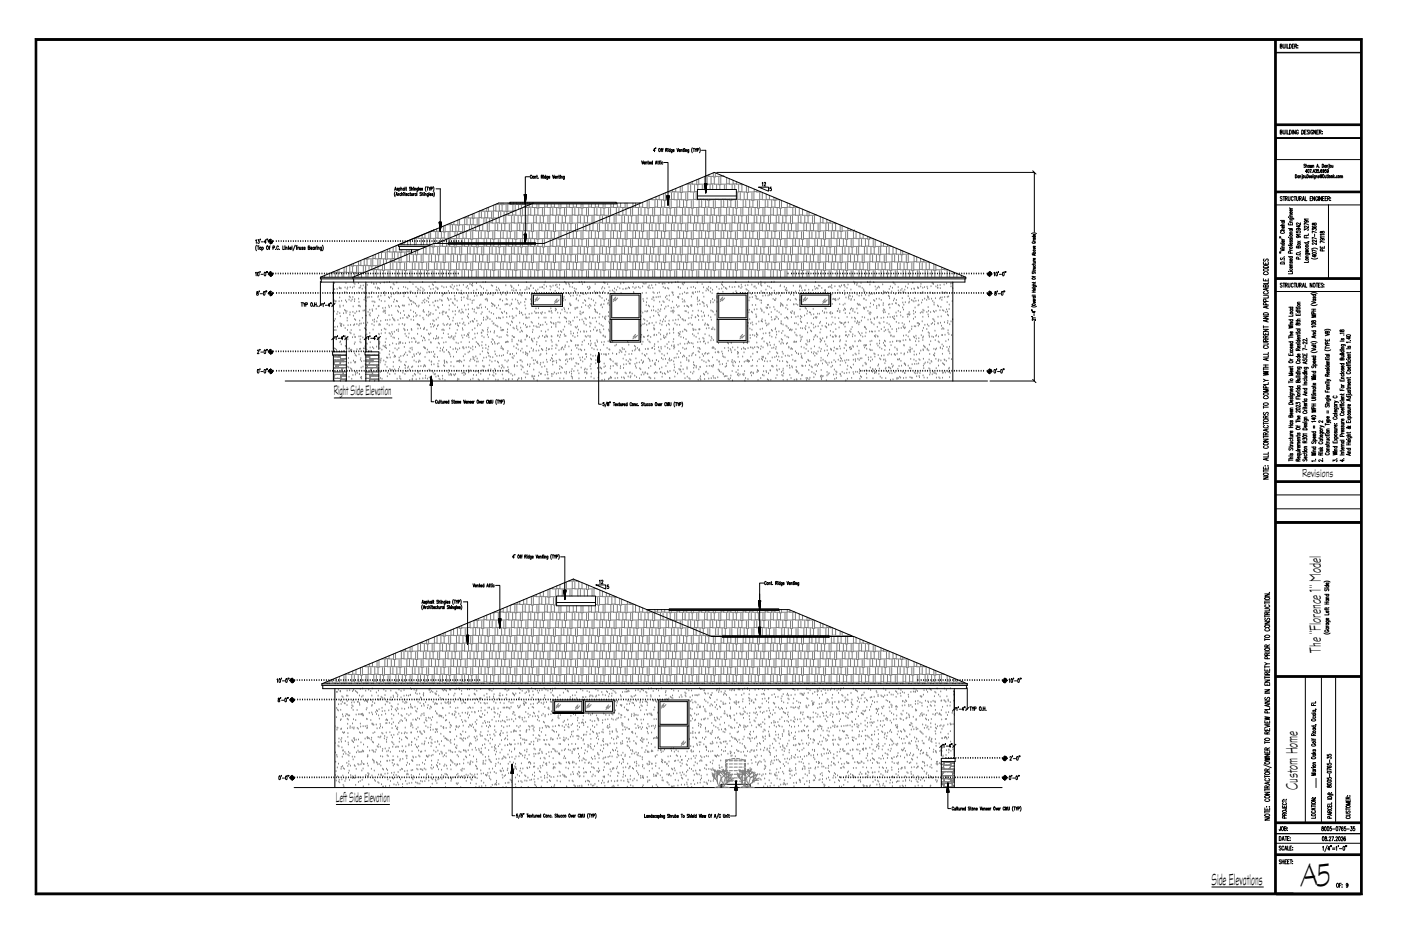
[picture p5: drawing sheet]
<svg xmlns="http://www.w3.org/2000/svg" width="914mm" height="610mm" viewBox="0 0 914 610" stroke-linecap="round" stroke-linejoin="round" font-family="sans-serif">
<defs><g id="words">
<text font-size="23" x="850" y="578">A5</text>
<g font-size="11.5">
<text x="862" y="426" transform="rotate(-90 862 426)">The &quot;Florence 1&quot; Model</text>
<text x="847" y="516" transform="rotate(-90 847 516)">Custom Home</text>
<text x="791" y="577">Side Elevations</text>
</g>
<g font-size="9.8">
<text x="218" y="258">Right Side Elevation</text>
<text x="219" y="523">Left Side Elevation</text>
</g>
<text font-size="8.2" x="850" y="312">Revisions</text>
<g font-size="5.7">
<text x="496" y="123">12</text>
<text x="390" y="382">12</text>
</g>
</g></defs>
<g fill="none" stroke="#000" stroke-width=".65">
<path d="M23 25h866v559h-866zM23 26h866v557h-866zM24 26h864v557h-864zM832 26v557M833 26v557M833 34h55M836 30h1v-1h-1v2h1l-1-1M837 29l1 2h1v-2M839 29v2M840 29v2h1M842 29a1.3 1.3 0 0 1 1 1 1.3 1.3 0 0 1-1 1zM843 30h1"/>
<path d="M845 29h-2v2h2M845 30h1v-1h-1v2M846 30v1M847 30h.1M847 31h.1M428 98h-2l1-1v2M428 97h.1M431 98h1M432 97v2M432 98h1M433 97l-1 2M434 98h1v-1h-1v2"/>
<path d="M435 98v1M436 98v1M436 97h.1M437 98h-1l1 1M437 97v2M439 98v1l-1 1M439 98h-1v1h1M439 98h1h-1l1 1M442 97v2l1-2M443 98h1h-1l1 1M444 98h1v1M444 98v1"/>
<path d="M446 98h.1M446 97v2M447 98v1M447 97h.1M447 98h1v1M450 98l-1 1v1M450 98h-1v1h1M452 96l-1 2 1 2M452 97h1M453 97v2M454 97v1l1-1M454 98v1"/>
<path d="M455 98h1v-1h-1v2M457 96v2v2M458 98h3v22M833 81h55M833 82h55M833 90h55v14h-55zM833 90h55M833 90h55h-55M836 86h1v-1h-1v3l1-1-1-1M837 85l1 3 1-1v-2M839 85v3M840 85v3h1"/>
<path d="M842 85a1.3 1.3 0 0 1 1 1 1.3 1.3 0 0 1-1 2zM843 85v3M845 85v3l-1-3v3M847 86a.7 .7 0 0 0-1-1 .7 .7 0 0 0 0 1v1a.7 .7 0 0 0 1 1 .7 .7 0 0 0 0-1M850 85a1.3 1.3 0 0 1 1 1 1.3 1.3 0 0 1-1 2zM851 86h1M853 85h-2v3h2M854 85h-1l1 1a.7 .7 0 0 1 0 1 .7 .7 0 0 1-1 0M855 85v3M857 86a.7 .7 0 0 0-1-1 .7 .7 0 0 0 0 1v1a.7 .7 0 0 0 0 1 .7 .7 0 0 0 1-1h-1M859 85v3l-2-3v3M859 86h1"/>
<path d="M861 85h-2v3h2M861 86h1v-1h-1v3M862 86v2M863 86h.1M863 87h.1M346 115h-3v12l-1 1 1-1-1 1 1-1-1 1 1-1-1 1M347 115l-1-1v1v1h1M349 115h1v1M349 115v1M350 115h1M350 114l1 2M351 116h.1"/>
<path d="M353 115h1l-1-1v2M354 115v1M355 114h.1M355 115v1M356 115l-1 1h1M356 114v2M358 115l-1 2M358 115h-1v1h1M358 116h1v-1l-1 1h1M361 114v2l1-2M362 116h1v-1l-1 1h1M363 115h1v1"/>
<path d="M363 115v1M365 115h.1M365 114v2M366 115v1M366 114h.1M366 115h1v1M368 115v2M368 115v1M419 105v2l1-2M420 106h1h-1l1 1M421 106h1v1M421 106v1"/>
<path d="M423 106h.1M423 105v2M424 106h1h-1v1h1M426 106h-1v1h1M426 105v2M428 107v-2l1 2M428 106h1M429 106h1M429 105l1 2M430 106h1M430 105l1 2M431 105h.1"/>
<path d="M431 106v1M433 106h-1v1h1M433 106h3v22M460 120l1 6v-6M460 120h1M460 120l1 2-1-1M460 120l1 1-1-1M460 120l1 1M461 120v1M461 120h.1M468 113h207v38M674 111l2 3"/>
<path d="M845 114a1.1 1.1 0 0 1 1 1 1.1 1.1 0 0 1-1 1zM848 115h-1v1h1M848 115v1M848 115h1v1M850 114h.1M850 115v2M852 115v1M852 107h-1l1 2h-1M852 108h1v1M852 107v2M853 114a1.1 1.1 0 0 1 1 1 1.1 1.1 0 0 1-1 1zM853 112h-1l1-1v2"/>
<path d="M854 115h1v1M855 108h-1v1h1M855 108v1M855 111h1l-1 2M855 108v1l1-1v1v-1M856 112v1M857 115h-1l1 1h-1M857 108v1M857 115v1M857 114h.1M858 112h-1l1-1v2M858 115v2"/>
<path d="M858 115v1M859 111v1a.6 .6 0 0 1-1 0M859 115h1v1M859 115v1M859 109l1-2v2M860 109h.1M861 111h-1a.7 .7 0 0 1 1 1 .6 .6 0 0 1-1 0M861 115h-1l1 1h-1M861 109h.1M861 112v1M862 115v1v-1M862 114v1a.8 .8 0 0 0 1-1 .8 .8 0 0 0-1 0 .8 .8 0 0 0-1 1l1 1h1"/>
<path d="M863 111h-1v2h1v-2l-1 1M863 107a1.1 1.1 0 0 1 1 1 1.1 1.1 0 0 1-1 1zM864 111v1l-1-1h1v2l-1-1M865 115v1M865 108h-1l1 1M865 108v1M866 111h-1a.7 .7 0 0 1 1 1 .6 .6 0 0 1-1 0M866 108l1 1M866 108v1M866 115h.1M866 114l1 2M867 114v2"/>
<path d="M867 111l-1 1v-1h1v1v1l-1-1M867 108v2M867 107h.1M869 108v1h1M870 108v1M870 114v2M871 115v1M871 115l-1 1M871 116h1M873 115h-1v1h1M875 115v1M875 115h1v1"/>
<path d="M258 124v-2l1 2M258 124h.1M258 125l-1 2 1 1M258 128l1-2 1 2M259 127h.1M260 123h-1l1 1h-1M260 126v2M260 123h1v1h-1M260 123v2M260 126v1M262 123v1M262 122v2"/>
<path d="M262 127l-1-1v1v1l1-1M262 127l1-1v2M262 126v2M264 126v2M263 126h.1M264 123h-1v1h1M264 123v1M264 126h.1M264 126l1 2M264 122v2M265 123h.1M265 127h1v-1l-1 1v1l1-1"/>
<path d="M265 122v2M267 127v-1l-1 1 1 1v-1M268 126h.1M268 126v2M268 122h-1l1 2h-1M269 126v2v-1M269 123v1M269 122v2M269 126v2M270 126v2M270 123v1M270 122h.1"/>
<path d="M270 126v1M271 123v1M272 127l-1-1v1v1l1-1M272 126v2M273 123v2h-1M273 123h-1v1h1M273 122v2M274 123h1h-1v1h1M275 126h-1l1 1v1l-1-1M275 127l1-1v2M275 126v2M276 123h-1l1 1h-1"/>
<path d="M277 126v2M277 126h.1M277 127l1-1v2M278 122v1v2M279 122h1M279 122v2M280 126l-1 2M280 127l-1-1v1v1l1-1M280 122v1l1-1M280 126v2M280 123v1M281 127v-1v1v1v-1"/>
<path d="M281 123h1v-1h-1v2M283 127l-1-1 1 1h-1M283 122v1v2M283 125l1 2-1 1M285 123h2v22M333 132h69v1h-69zM342 127h2M342 127l1 6 1-6M342 127h1h-1M342 127h.1M342 129h1l-1 1M342 130l1-1v1"/>
<path d="M343 132h.1M343 132v1M343 133h.1M343 131v22h-1h1M343 131h.1M343 129l-1 1zM343 129v-1l-1 1zM343 128l-1 1zM343 128v-1l-1 2zM343 128l1-1-2 1zM343 131v1M343 131v1z"/>
<path d="M343 130v1zM343 130v1v-1M343 129v1M343 128l-1 1 1-1M344 127l-2 1 1-1M348 133l-63 26M418 133h-92l-117 48M435 128h2l-1 6zM435 128l1 1M435 128l1 2M435 128l2 1-2-1M435 129l1 1"/>
<path d="M435 130l1 1M436 130v1M436 128l1 1M436 131v1v-2v1M436 131v1M436 132h.1M436 132v1M436 133h.1M436 133v1M436 134h.1M436 128h1zM436 128h1"/>
<path d="M436 130l-1-1 1 2M437 129l-2-1 1 1M455 128h26M455 124h26v6h-26zM460 121l1 1M460 121l1 1zM460 122l1 2M460 122h1M460 123l1 1zM460 123l1 1M460 123l1 1h-1M460 124l1 1"/>
<path d="M461 125h.1M461 125v1M461 126h.1M461 125l-1-1 1 1M461 124h-1l1 1M503 122v1a.7 .7 0 0 1 0 1 .7 .7 0 0 1-1 0M833 126h55M833 125h55M833 134h55M837 129a.7 .7 0 0 0-1-1 .6 .6 0 0 0 0 1v1a.7 .7 0 0 1 1 1 .7 .7 0 0 1-1 0M837 128h2M838 128v3"/>
<path d="M839 130l1-1-1-1v3M840 130v1M841 128v3h1v-3M842 136h2M842 136h1M843 138a.7 .7 0 0 1 0 1 .7 .7 0 0 1-1-1h1v1M843 137a.7 .7 0 0 1 0 1 .7 .7 0 0 1-1-1h1v1M844 129a.7 .7 0 0 0-1-1 .7 .7 0 0 0 0 1v1a.7 .7 0 0 0 0 1 .7 .7 0 0 0 1-1M845 128h1M845 128v3M846 128l1 3v-3M848 130l1-1v-1h-1v3"/>
<path d="M849 130v1M850 131l1-3v3M850 130h1M852 128v3h1M855 130h1M856 128h-1v3h1M858 128v3l-1-3v3M860 129a.7 .7 0 0 0-1-1 .7 .7 0 0 0 0 1v1a.7 .7 0 0 0 0 1 .7 .7 0 0 0 1-1M861 128v3M862 128v3l-1-3v3M863 130h1M864 128h-1v3h1"/>
<path d="M865 130h1M866 128h-1v3h1M867 130l1-1-1-1v3M867 134v47M867 130l1 1M868 129h.1M868 131h.1M167 157v-1v3M168 156h1v1a1 1 0 0 1 0 2 .7 .7 0 0 1-1-1M170 156v1M170 158h2M174 158h-1v-2v3"/>
<path d="M174 156v1M175 156v1M175 158h3M176 156l-1 1M177 157l-1 1M177 158h.1M177 156l-2 2M177 156v3M178 158l-1 1M178 158h.1M180 158h.1M182 158h.1"/>
<path d="M184 158h.1M185 158h.1M187 158h.1M188 158h.1M190 158h.1M191 158h.1M193 158h.1M195 158h.1M196 158h.1M198 158h.1M199 158h.1M201 158h.1"/>
<path d="M203 158h.1M204 158h.1M206 158h.1M207 158h.1M209 158h.1M210 158h.1M212 158h.1M214 158h.1M215 158h.1M217 158h.1M218 158h.1M220 158h.1"/>
<path d="M222 158h.1M223 158h.1M225 158h.1M226 158h.1M228 158h.1M230 158h.1M231 158h.1M233 158h.1M234 158h.1M236 158h.1M237 158h.1M239 158h.1"/>
<path d="M241 158h.1M242 158h.1M244 158h.1M245 158h.1M247 158h.1M249 158h.1M250 158h.1M252 158h.1M253 158h.1M255 158h.1M257 158h.1M258 158h.1"/>
<path d="M260 158h.1M261 158h.1M263 158h.1M264 158h.1M266 158h.1M268 158h.1M269 158h.1M271 158h.1M272 158h.1M274 158h.1M276 158h.1M277 158h.1"/>
<path d="M279 158h.1M280 158h.1M281 160h-21v1h19M282 158h.1M283 150h.1M284 158h.1M285 158h.1M287 145h1l-1 6zM287 145l1 1M287 145l1 1-1-1M287 145l1 2M287 158h.1"/>
<path d="M287 146l1 1M287 146l1 1-1-1 1 1M287 147l1 1M287 147l1 1zM287 148l1 1-1-1M287 148l1 1zM287 149h1M287 149l1 1M287 150h.1M287 150v1M287 151h.1M287 145l1 1z"/>
<path d="M288 150l-1-1v1M288 145h.1M288 149h-1h1M288 158h.1M290 158h.1M291 158h.1M293 158h56v1h-56zM293 158h.1M295 158h.1M296 158h.1M298 158h.1M299 158h.1"/>
<path d="M301 158h.1M342 153h2l-1 6zM342 153h.1M342 154l1-1-1 1M343 156h.1M343 157v-1zM343 157v1M343 158v-1v1M343 159h.1M343 158h.1M343 156v-1v1zM343 154l-1 1z"/>
<path d="M343 154l1-1-2 1zM343 153l-1 1zM343 157h.1M343 155v1M343 155l-1 1M343 154l-1 2M343 153l-1 1M343 153l-1 2 1-1M344 153l-2 1M673 152h2h1M674 154h2M674 158v1l2-1h-1"/>
<path d="M674 157h1M674 156h2M674 157h2M675 156h-1h1h1h-1M675 154l-1 1h1h1l-1-1M675 153h1l-1 1-1-1h1v1M835 155h1M836 159h2M836 150h2M836 147h2M836 144h2M836 151a.7 .7 0 0 0 0 1 .7 .7 0 0 0 1 0 .7 .7 0 0 0 1 0 .7 .7 0 0 0 0-1"/>
<path d="M837 156h1M837 144h1M837 156h.1M837 159a.7 .7 0 0 0 0 1 .7 .7 0 0 0 1-1M837 144v1a.7 .7 0 0 0 1 1 1 1 0 0 0 0-2M838 157a.7 .7 0 0 1-1 1 .7 .7 0 0 1 0-1v1M838 148a.7 .7 0 0 1-1 1 .7 .7 0 0 1 0-1v1M838 149l-1 1M838 146h-1v1M841 160h3M841 155h.1M841 142h.1"/>
<path d="M841 146v1h3v-1M841 149h3M842 153h2M842 145h2M842 141h2M842 142h2v1M842 160v1M842 155h2M842 150h2M842 142h2M842 157v1l1-1v1M842 155v1h1"/>
<path d="M842 150a.7 .7 0 0 0 1 1 .7 .7 0 0 0 0-1M842 142v1a.7 .7 0 0 0 1 0 .7 .7 0 0 0 0-1M842 146v1M843 158v1a.7 .7 0 0 1 0 1 .7 .7 0 0 1-1-1l1-1v1M844 152h-2v1M844 144h-2v1M844 140h-2v1M846 151v1h1a.7 .7 0 0 1 0-1 .7 .7 0 0 1 1 0 .7 .7 0 0 1 0 1M847 157l2 1M847 154h1a.7 .7 0 0 1-1 1 .7 .7 0 0 1-1-1 1.3 1.3 0 0 1 2 0 1.3 1.3 0 0 1 1 1h-1M847 149h1a.7 .7 0 0 1-1 1 .7 .7 0 0 1-1-1h3l-1 1M848 147v1h-2h3"/>
<path d="M849 157l-2 1M849 153h-3h1M849 145v2l-2-2-1 1 1 1M851 154v1h3M851 150v-1l1 1a.7 .7 0 0 1 1-1 .7 .7 0 0 1 0 1M851 158h3M852 144h1a.7 .7 0 0 1-1 1 .7 .7 0 0 1 0-1h2v1M853 158l-1 1a.7 .7 0 0 0 1 1 1.1 1.1 0 0 0 1-2M853 155h.1M854 158h.1M854 143h-3h1M854 147v2l-2-1h-1l1 1"/>
<path d="M854 153v1h-3M854 147l-3-1v1M856 150v-1l2 1a.7 .7 0 0 1 1-1 .7 .7 0 0 1 0 1M857 146h-1a1.1 1.1 0 0 0 2 1 .9 .9 0 0 0 0-1h1a.9 .9 0 0 1-1 1 .9 .9 0 0 1-1-1zM857 148h-1a1.3 1.3 0 0 0 2 1 1.3 1.3 0 0 0 1-1 .8 .8 0 0 0-1-1 .8 .8 0 0 0 0 1v1M858 153v1M859 156l-3-1v1M859 152l-3-1v1M859 158v2l-2-1h-1l1 1M859 157v1l-2-1h-1l1 1M862 151v1a.9 .9 0 0 0 1 0 .9 .9 0 0 0 0-1h1a.9 .9 0 0 1-1 1 .9 .9 0 0 1 0-1zM863 156a.7 .7 0 0 1 0 1 .7 .7 0 0 1-1-1h2v1"/>
<path d="M864 158l-2-1v2M864 155h-2M864 153h-2v1M167 178v2M167 160v2v2M168 160h1M168 178h1a1.2 1.2 0 0 1 0 1 1.2 1.2 0 0 1-1 1zM169 160v3M170 177v1M170 179h2M171 162v-1a.7 .7 0 0 1 1 1 .7 .7 0 0 1-1 1M171 161v3"/>
<path d="M173 178a1.2 1.2 0 0 1 1 1 1.2 1.2 0 0 1-1 1zM174 177v1M175 177l-1 1M175 179h3M176 161h.1M176 179l1-1-1 1M176 178h-1h1M176 160v3M177 178l-1 1 1-1M177 178l-2 1M177 178l-1 1M177 177v4"/>
<path d="M177 179h.1M177 179v1M178 179l-1 1M178 162h1v-1l-1-1v3M178 179h.1M180 163h.1M180 179h.1M182 179h.1M182 161a.6 .6 0 0 0-1 0v1a.6 .6 0 0 0 0 1 .7 .7 0 0 0 1-1M182 163h.1M183 179h.1M185 160v3h1"/>
<path d="M185 179h.1M186 161v2M186 161h.1M186 179h.1M187 162v-1v2M187 161v2M188 179h.1M188 161h1M188 160l1 3M189 162h1v-1a.7 .7 0 0 0-1 1 .7 .7 0 0 0 1 1M190 179h.1M191 160v3"/>
<path d="M191 179h.1M193 160l-2 4M193 179h.1M193 160h1M194 160v3M194 179h.1M194 161v2M195 161l-1 1M195 161v2l1-1M196 179h.1M196 161v2M197 179h.1"/>
<path d="M198 162h-1l1 1h-1M199 179h.1M199 162h-1l1 1h-1M201 179h.1M201 162l1-1-1-1v3h1v-1M202 179h.1M203 162h1v-1a.7 .7 0 0 0-1 1 .7 .7 0 0 0 1 1M204 179h.1M205 162v-1a.7 .7 0 0 0-1 1 .7 .7 0 0 0 1 1M205 161v2M205 179h.1M206 161v2"/>
<path d="M206 161v1M207 161v2M207 161h.1M207 179h.1M207 162l1-1v2M209 179h.1M210 161v2l-1 1M210 162v-1a.7 .7 0 0 0-1 1 .7 .7 0 0 0 1 1M210 179h.1M210 160l1 2-1 2M212 179h.1M213 179h.1"/>
<path d="M215 179h.1M216 179h.1M218 179h.1M220 179h.1M221 179h.1M223 179h.1M224 179h.1M226 179h.1M228 179h.1M229 179h.1M231 179h.1M232 179h.1"/>
<path d="M234 179h.1M236 179h.1M237 179h.1M239 179h.1M240 179h.1M242 179h.1M244 179h.1M245 179h.1M247 179h.1M248 179h.1M250 179h.1M251 179h.1"/>
<path d="M253 179h.1M255 179h.1M256 179h.1M258 179h.1M259 179h.1M261 161v2h12M261 179h.1M263 179h.1M264 179h.1M266 179h.1M267 179h.1M269 163v2"/>
<path d="M269 179h.1M270 179h.1M272 179h.1M274 179h.1M275 179h.1M277 179h.1M278 179h.1M280 179h.1M282 179h.1M283 179h.1M285 179h.1M286 179h.1"/>
<path d="M288 179h.1M290 179h.1M291 179h.1M293 179h.1M294 179h.1M296 179h.1M297 179h.1M299 179h.1M514 179h.1M517 179h.1M518 179h.1M520 179h.1"/>
<path d="M521 179h.1M523 179h.1M525 179h.1M526 179h.1M528 179h.1M529 179h.1M531 179h.1M532 179h.1M534 179h.1M536 179h.1M537 179h.1M539 179h.1"/>
<path d="M540 179h.1M542 179h.1M544 179h.1M545 179h.1M547 179h.1M548 179h.1M550 179h.1M552 179h.1M553 179h.1M555 179h.1M556 179h.1M558 179h.1"/>
<path d="M559 179h.1M561 179h.1M563 179h.1M564 179h.1M566 179h.1M567 179h.1M569 179h.1M571 179h.1M572 179h.1M574 179h.1M575 179h.1M577 179h.1"/>
<path d="M578 179h.1M580 179h.1M582 179h.1M583 179h.1M585 179h.1M586 179h.1M588 179h.1M590 179h.1M591 179h.1M593 179h.1M594 179h.1M596 179h.1"/>
<path d="M598 179h.1M599 179h.1M601 179h.1M602 179h.1M604 179h.1M605 179h.1M607 179h.1M609 179h.1M610 179h.1M612 179h.1M613 179h.1M615 179h.1"/>
<path d="M617 179h.1M618 179h.1M620 179h.1M621 179h.1M623 179h.1M625 179h.1M626 179h.1M628 179h.1M629 179h.1M631 179h.1M632 179h.1M634 179h.1"/>
<path d="M636 179h.1M637 179h.1M639 179h.1M640 179h.1M642 179h.1M644 179h4M644 179h.1M645 179l1 1M645 179v1v-1M645 179h1M646 179h.1M646 178l1 1"/>
<path d="M646 177v4M646 178v1M646 178h1M649 178v2M650 178h1a1.2 1.2 0 0 1 0 1 1.2 1.2 0 0 1-1 1zM652 177v1M652 179h2M655 178a1.2 1.2 0 0 1 1 1 1.2 1.2 0 0 1-1 1zM656 177v1M657 177l-1 1M674 165h2M674 178v1l1-1v1"/>
<path d="M674 176h1M674 170h1M674 162h2l-2 1M674 172v1M674 177h.1M674 175h2M674 171h2M674 176h2M674 170h2M675 173l-1 1h1h1l-1-1M675 165h-1l1-1 1 1h-1M675 166v1"/>
<path d="M675 175h1h-2M675 171l1 1h-2M675 169h1h-1h-1h1M675 161h1h-1h-1h1M676 177h-2M676 172h-2M676 166h-2l2 1M825 171v2h3v-2M825 176a1.5 1.5 0 0 1 2-1 1.5 1.5 0 0 1 1 2h-1a1.5 1.5 0 0 1-1 0 1.5 1.5 0 0 1-1-1zM825 174a1.8 1.8 0 0 1 2-1 1.8 1.8 0 0 1 1 2h-3zM825 169v1h1a1.4 1.4 0 0 1 2-1l-1 1M825 178a.8 .8 0 0 0 0 1 .8 .8 0 0 0 1 0h1a.9 .9 0 0 0 1 0 .9 .9 0 0 0-1-1"/>
<path d="M826 172v1M835 165h1M835 164l1 1M836 162l2 1-2 1M836 162h.1M836 171a1.4 1.4 0 0 1 2 0 1.4 1.4 0 0 1 0 1h-2zM836 168v2l1-1a.7 .7 0 0 1 1-1 .7 .7 0 0 1 0 1v1M837 161h1M837 162h1M838 168h.1M838 170h.1M838 160l-1 1"/>
<path d="M841 168h3M841 177h.1M842 173h2M842 163h2M842 177h2M842 163h1M842 175v1a.7 .7 0 0 0 1 1 1 1 0 0 0 0-2M842 171v1l1-1v1M842 168a.7 .7 0 0 0 1 1 .7 .7 0 0 0 0-1M842 165v-1h-1v1h3M843 174a.7 .7 0 0 1 0 1 .7 .7 0 0 1-1-1h1v1M843 169a.7 .7 0 0 1 0 1 .7 .7 0 0 1-1-1h1v1"/>
<path d="M844 178v1h-3M844 172h-2v1M846 165a1.3 1.3 0 0 1 2 0 1.3 1.3 0 0 1 1 1h-1a1.3 1.3 0 0 1-1 0 1.3 1.3 0 0 1-1-1zM847 161h1h1v1h-3v-1h1v1M847 169v-1h-1v1h3M849 167h-1M849 164h-1M852 165h3v1M852 163l2 1h-2h2l-2 1M852 168h2M853 165l-1 1a.7 .7 0 0 0 1 0 .7 .7 0 0 0 1-1M854 167h-2l1 1"/>
<path d="M854 170v1h-3M856 169h2h2M856 163l2-1 2 1M857 165a1.3 1.3 0 0 1 1 0 1.3 1.3 0 0 1 1 1 1.3 1.3 0 0 1-1 0 1.3 1.3 0 0 1-1-1zM858 167v1l-2-1h3M859 164l-3-1v1M862 161v1h2v-1M863 161v1M863 164v-1h-1v1h2M168 190v1a.7 .7 0 0 1 1 1 .7 .7 0 0 1-1 1v-1l1-1zM169 190v1M170 192h1"/>
<path d="M172 190a1.1 1.1 0 0 1 1 2 1.1 1.1 0 0 1-1 1zM174 190l-1 1M174 190v1M175 192h3M176 190l-1 1M177 190l-2 1M177 190l-2 2M177 191l-1 1M177 190v3M177 193l1-1-1 1M177 192h.1M177 180l1-1-1 1"/>
<path d="M178 192l-1 1M178 192h.1M181 192h.1M182 192h.1M184 192h.1M185 192h.1M187 192h.1M188 192h.1M190 192h.1M192 192h.1M193 192h.1M195 192h.1"/>
<path d="M196 192h.1M197 198h1M197 198v2M198 192h.1M198 198l1 1v-1M199 199v1M200 192h.1M200 199h1v-1h-1v2M201 192h.1M203 192h.1M204 192h.1M205 200h.1"/>
<path d="M205 198v2M205 199h1M206 192h.1M206 198v2M207 200h.1M208 192h.1M209 192h.1M209 181v1h421v-1M209 184v15h1M209 181h421M210 182v2h420v-2M210 198l-2 2"/>
<path d="M211 198v2M211 192h.1M212 198h.1M212 192h.1M212 199h2M214 192h.1M215 199h-1l1-1v2M215 192h.1M216 198h.1M217 199h1M217 192h.1M218 184v46"/>
<path d="M219 192h.1M219 198l-2 2M220 192h.1M222 192h.1M223 192h.1M225 192h.1M227 192h.1M228 192h.1M230 192h.1M231 182v2M231 192h.1M233 192h.1"/>
<path d="M234 192h.1M236 192h.1M238 192h.1M239 184v46M239 192h.1M241 192h.1M242 192h.1M244 192h.1M246 192h.1M247 192h.1M249 192h.1M250 192h.1"/>
<path d="M252 192h.1M254 192h.1M255 192h.1M257 192h.1M258 192h.1M260 192h.1M261 192h.1M263 192h.1M265 192h.1M266 192h.1M268 192h.1M269 192h.1"/>
<path d="M271 192h.1M273 192h.1M274 192h.1M276 192h.1M277 192h.1M279 192h.1M281 192h.1M282 192h.1M284 192h.1M285 192h.1M287 192h.1M288 192h.1"/>
<path d="M290 192h.1M292 192h.1M293 192h.1M295 192h.1M296 192h.1M298 192h.1M300 192h.1M301 192h.1M303 192h.1M304 192h.1M306 192h.1M308 192h.1"/>
<path d="M309 192h.1M311 192h.1M312 192h.1M314 192h.1M315 192h.1M317 192h.1M319 192h.1M320 192h.1M322 192h.1M323 192h.1M325 192h.1M327 192h.1"/>
<path d="M328 192h.1M330 192h.1M331 192h.1M333 192h.1M335 192h.1M336 192h.1M338 192h.1M339 192h.1M341 192h.1M342 192h.1M344 192h.1M346 192h.1"/>
<path d="M347 192h20v8h-20zM347 192h.1M348 193h18v6h-18zM349 192h.1M350 192h.1M352 192h.1M354 192h.1M355 192h.1M357 192h.1M358 192h.1M360 192h.1M361 192h.1"/>
<path d="M363 192h.1M365 192h.1M366 192h.1M368 192h.1M369 192h.1M371 192h.1M373 192h.1M374 192h.1M376 192h.1M377 192h.1M379 192h.1M381 192h.1"/>
<path d="M382 192h.1M384 192h.1M385 192h.1M387 192h.1M388 192h.1M390 192h.1M392 192h.1M393 192h.1M395 192h.1M397 192h.1M398 192h20v31h-20zM399 193h18v14h-18z"/>
<path d="M468 192h20v31h-20zM469 193h18v14h-18zM481 192h.1M483 192h.1M485 192h.1M486 192h.1M488 192h.1M490 192h.1M491 192h.1M493 192h.1M494 192h.1M496 192h.1"/>
<path d="M498 192h.1M499 192h.1M501 192h.1M502 192h.1M504 192h.1M505 192h.1M507 192h.1M509 192h.1M510 192h.1M512 192h.1M513 192h.1M515 192h.1"/>
<path d="M517 192h.1M518 192h.1M520 192h.1M521 192h.1M522 192h20v8h-20zM523 192h.1M523 193h18v6h-18zM524 192h.1M526 192h.1M528 192h.1M529 192h.1M531 192h.1"/>
<path d="M532 192h.1M534 192h.1M536 192h.1M537 192h.1M539 192h.1M540 192h.1M542 192h.1M544 192h.1M545 192h.1M547 192h.1M548 192h.1M550 192h.1"/>
<path d="M551 192h.1M553 192h.1M555 192h.1M556 192h.1M558 192h.1M559 192h.1M561 192h.1M563 192h.1M564 192h.1M566 192h.1M567 192h.1M569 192h.1"/>
<path d="M571 192h.1M572 192h.1M574 192h.1M575 192h.1M577 192h.1M578 192h.1M580 192h.1M582 192h.1M583 192h.1M585 192h.1M586 192h.1M588 192h.1"/>
<path d="M590 192h.1M591 192h.1M593 192h.1M594 192h.1M596 192h.1M597 192h.1M599 192h.1M601 192h.1M602 192h.1M604 192h.1M605 192h.1M607 192h.1"/>
<path d="M609 192h.1M610 192h.1M612 192h.1M613 192h.1M615 192h.1M617 192h.1M618 192h.1M620 192h.1M621 192h.1M622 184v65M623 192h.1M625 192h.1"/>
<path d="M626 192h.1M628 192h.1M629 192h.1M630 181l-164-68-111 46h-72l-53 22v1M631 192h.1M632 192h.1M634 192h.1M636 192h.1M637 192h.1M639 192h.1M640 192h.1M642 192h.1"/>
<path d="M644 192h4M644 192h.1M645 192l1 1M645 192v1M645 192l1 1-1-1M645 192h1M646 180l-1-1 1 1M646 192h.1M646 191l1 1M646 191h.1M646 190l1 2M646 190l1 1-1-1"/>
<path d="M646 190l1 2-1-1M646 190v3M646 192h-1h1M646 192v-1l1 1M647 190v1M649 190l1 1a.7 .7 0 0 1 0 1 .7 .7 0 0 1-1 1v-1l1-1zM651 190v1M651 192h2M654 190a1.1 1.1 0 0 1 1 2 1.1 1.1 0 0 1-1 1zM655 190v1M656 190v1M673 200h2h1"/>
<path d="M674 188h.1M674 180l2 1M674 190h2M674 186h2M674 193h2M674 191h2M674 195h1M674 197h2l-2 1M674 186l2 1M674 194h2M674 188h2M674 180v1"/>
<path d="M674 184v1M674 195h2M675 194h-1l1 1 1-1h-1M675 186l-1 1h1h1l-1-1M675 190v1M675 196h1l-1 1-1-1h1v1M675 188l1 1h-1h-1l1-1v1M676 185h-2l1 1M676 184h-2M825 182v1h3v-1M825 193h3M825 190a.8 .8 0 0 0 0 1 .8 .8 0 0 0 1 1l2-1-1-1"/>
<path d="M826 186h1h1v1h-3v-1h1v1M826 182v1M826 199v-1h-1v1h3M826 197v-2h-1v2h3M827 188v1M827 200v1M828 193v2h-3M828 184v1h-3M828 200h-3l3 1M828 188l-3 1 3 1M833 182h55M833 181h55"/>
<path d="M833 190h55M837 185a.6 .6 0 0 0-1 0 .6 .6 0 0 0 0 1 .7 .7 0 0 1 1 1 .7 .7 0 0 1-1 0M837 185h2M838 185v2M839 186h1v-1h-1v2M840 186v1M841 185v2h1v-2M844 185a.7 .7 0 0 0-1 0 .7 .7 0 0 0 0 1 .7 .7 0 0 0 0 1 .7 .7 0 0 0 1 0M845 185h1M845 185v2M846 185l1 2v-2M847 198h2"/>
<path d="M848 186h1v-1h-1v2M849 197h-2v1M849 186v1M850 187l1-2v2M850 187h1M852 185v2h1M856 199h1h3M856 192l1-1 3 1M856 197h3l-3 1M856 192h3M856 185v2l-1-2v2M857 195h2"/>
<path d="M857 185h1a1.3 1.3 0 0 1 0 1 1.3 1.3 0 0 1-1 1zM857 195v1a.7 .7 0 0 0 1 0 .7 .7 0 0 0 0-1M857 194v1l2-1-1 1M857 192a.7 .7 0 0 0 1 1 .7 .7 0 0 0 0-1M859 185h1M860 185v2M861 186h.1M862 185h-1v2h1M863 185a.6 .6 0 0 0-1 0 .7 .7 0 0 0 1 1 .7 .7 0 0 1 0 1 .7 .7 0 0 1-1 0M864 186h.1M864 187h.1M219 220l-2 2"/>
<path d="M219 220v2M220 219v1M224 219v1M225 219l-1 1M227 220l-2 2M240 220l-2 2M240 220h1v2M241 219v1M245 219v1M246 219v1M248 220l-2 2M398 208h20"/>
<path d="M399 208v14h18v-14M468 208h20M469 208v14h18v-14M673 207h1M673 203h1M673 202h1M675 205v1M675 203v1h-1h2M675 210v39h-29M676 208v1l-2-1v1M676 207h-2v1M825 213v1"/>
<path d="M825 213h3M825 217v1h3v-1M825 215h3l-3 1h3M825 206h3l-3 2h3M825 204a1.8 1.8 0 0 1 2 0 1.8 1.8 0 0 1 1 2h-3zM826 218h.1M827 209v1M828 209h-3l3 1M828 219l-2 1M841 219h3M841 212l3 1h-3l3 1h-3M841 201h3"/>
<path d="M841 220v1M841 209h3M841 212h.1M842 211h2M842 212h2M842 202h2M842 209a.7 .7 0 0 0 1 1 .7 .7 0 0 0 0-1M842 202a.7 .7 0 0 0 1 1 .7 .7 0 0 0 0-1M842 201a.7 .7 0 0 0 1 1 .7 .7 0 0 0 0-1M843 216l1 1a.7 .7 0 0 1-1 1 .7 .7 0 0 1-1-1l1-1v2M844 218h-2l1 1M844 210l-2 1h1"/>
<path d="M844 205v1h-3M846 205v1h3v-1M846 215h3M846 209h3M846 203h3M846 217h.1M846 203h.1M846 201h.1M846 211v1a.9 .9 0 0 0 1 0 .9 .9 0 0 0 0-1h1a.9 .9 0 0 1 0 1 .9 .9 0 0 1-1-1zM847 220h2M847 201v1M847 210h.1"/>
<path d="M847 218h.1M847 217h2M847 215h2M847 202h2M847 201h2M847 215a.7 .7 0 0 0 1 1 .7 .7 0 0 0 0-1M847 203a.7 .7 0 0 0 1 1 .7 .7 0 0 0 0-1M847 205v1M849 218h-3M849 210h-3M849 201l-3 1M849 219h-2v1"/>
<path d="M849 208h-2v1M856 203h3M856 216h3M856 202h3M856 211a1.3 1.3 0 0 1 2 0 1.3 1.3 0 0 1 1 1 1.3 1.3 0 0 1-2 0 1.3 1.3 0 0 1-1-1zM856 209v1a.9 .9 0 0 0 1 0 .9 .9 0 0 0 1-1h1a1.1 1.1 0 0 1-1 2 1.1 1.1 0 0 1-1-2zM857 219h2M857 216a.7 .7 0 0 0 1 1 .7 .7 0 0 0 0-1M857 202v1M858 205l-1-1h-1v1h3M858 219v1M859 219l-3 1 3 1"/>
<path d="M859 206h-3h3l-3 1h3M859 213h-3l1 1M859 218h-2l1 1M864 216l2-1 3 1M865 218h3l-3 1M866 217l1-1 1 1h-3v-1h1v1M875 215v1a.8 .8 0 0 0 1 0 .8 .8 0 0 0 0-1h1a1.1 1.1 0 0 1-1 2 1.1 1.1 0 0 1-1-2zM877 219h.1M877 217h-2v1M879 219a1.3 1.3 0 0 1 1-1 1.3 1.3 0 0 1 1 1 1.3 1.3 0 0 1-1 1 1.3 1.3 0 0 1-1-1zM168 229l1-1v1l-1 2h1M170 228v1"/>
<path d="M170 230h2M173 229a1.1 1.1 0 0 1 0 1 1.1 1.1 0 0 1 0 1zM174 228v1M175 228l-1 1M175 230h3M176 229h.1M176 228l-1 1M177 229l-1 1M177 228l-2 2M177 228v3M177 230h.1M178 230l-1 1"/>
<path d="M178 230h.1M180 230h.1M182 230h.1M183 230h.1M185 230h.1M187 230h.1M188 230h.1M190 230h.1M191 230h.1M193 230h.1M194 230h.1M196 230h.1"/>
<path d="M198 230h.1M199 230h.1M201 230h.1M202 230h.1M204 230h.1M206 230h.1M207 230h.1M209 230h.1M210 230h.1M212 230h.1M214 230h.1M215 230h.1"/>
<path d="M217 230h.1M218 232v17M218 221h1M218 230h.1M220 230h.1M221 221h1M221 230h.1M223 230h.1M224 221h-1v-1v2M225 230h.1M225 221h1v7M226 232h-9v-2h9v19"/>
<path d="M226 230h.1M228 230h.1M229 230h.1M231 230h.1M233 230h.1M234 230h.1M236 230h.1M237 230h.1M239 232v17M239 221h1M239 230h.1M241 230h.1"/>
<path d="M242 221h1M242 230h.1M245 221h-1l1-1v2M246 221h1v7M247 232h-9v-2h9v19M390 236h1M390 236l1-6v6M390 236h.1M390 235l1 1M390 235l1 1zM390 235l1 1-1-2 1 1M390 234l1 1z"/>
<path d="M390 234l1 1M390 234l1 1-1-1M390 233l1 1h-1M390 233l1 1zM390 233l1 1M390 233h1M390 232l1 1zM391 232v1zM391 232h.1M391 231v1M391 231h.1M391 230v1"/>
<path d="M391 230h.1M391 236v28h2M825 224h2h1l-1 1h-2M825 238h3M825 240h3M825 226a.8 .8 0 0 0 0 1 .8 .8 0 0 0 1 0h2l-1-1M826 223v-1h-1v1h3M826 221v-2h-1v2h3M826 238v2M827 234v1M828 232v1h-3M828 230v1h-3"/>
<path d="M828 234l-3 1h3M828 221l-2 1M841 231v1h3v-1M841 223h3M841 220h3M841 236l2-1a.8 .8 0 0 1 1 1 .8 .8 0 0 1-1 1h-1zM842 235h2M842 229l2 1M842 239v1M842 234l1 1M842 228a.7 .7 0 0 0 1 1 .7 .7 0 0 0 0-1M842 223a.7 .7 0 0 0 1 1 .7 .7 0 0 0 0-1"/>
<path d="M842 231v1M843 226h1a.7 .7 0 0 1-1 1 .7 .7 0 0 1-1-1h1v1M843 225h1a.7 .7 0 0 1-1 1 .7 .7 0 0 1-1-1h1v1M844 229l-2 1M844 239h-3M846 233h3M846 222h3M846 224h.1M847 236a.7 .7 0 0 0-1 1 .7 .7 0 0 0 1 0h1a.7 .7 0 0 0 1 0 .7 .7 0 0 0-1-1M847 240h2M847 224h2M847 229v-1h-1v1h3"/>
<path d="M847 240a.7 .7 0 0 0 1 1 .7 .7 0 0 0 0-1M847 233a.7 .7 0 0 0 1 1 .7 .7 0 0 0 0-1M847 224v1l1-1v1M847 222a.7 .7 0 0 0 1 1 .7 .7 0 0 0 0-1M848 231a.7 .7 0 0 1 0 1 .7 .7 0 0 1-1-1h1v1M848 226a.7 .7 0 0 1 0 1 .7 .7 0 0 1-1-1h1v1M848 220v1a.7 .7 0 0 1-1 0l1-1v1M849 228h-2M850 231v1h3v-1M851 234a.7 .7 0 0 0-1 1 .6 .6 0 0 0 1 0h1a.7 .7 0 0 1 1-1 1 1 0 0 1 0 2M851 232a.7 .7 0 0 0-1 1 .7 .7 0 0 0 1 1h1a.7 .7 0 0 0 1-1 .7 .7 0 0 0-1-1M851 240h3v1"/>
<path d="M852 240h-1a.7 .7 0 0 0 1 1 .7 .7 0 0 0 1-1M852 231v1M852 225v2M852 236v1M853 221h.1M853 223v1l-2-1-1 1h1M853 221v2l-2-1h-1l1 1M853 236l-3 1h3M853 228l-3-1v2M856 230h1h3M856 223h1h3M856 225h3"/>
<path d="M856 227l3 1-3 1M856 232h3M856 239v1l2-1a.7 .7 0 0 1 1 0 .7 .7 0 0 1-1 1M857 224v1M857 238h3M857 226h2M857 238a.7 .7 0 0 1 1-1 .7 .7 0 0 1 0 1M857 232v1a.7 .7 0 0 0 1 1 1 1 0 0 0 0-2M858 226l1 1h-2M858 236h1a.7 .7 0 0 1-1 1 .7 .7 0 0 1-1-1h1v1M858 234h1a.7 .7 0 0 1-1 1 .7 .7 0 0 1-1-1h1v1M859 224h-3"/>
<path d="M864 228l2 1 3-1M865 225h1l-1 1M865 226v2M865 239h3M865 227h3M865 234h.1M865 221v1h3v-1M865 231h3M866 237h2M866 234v1M866 234h2M866 232h2"/>
<path d="M866 239a.8 .8 0 0 0 1 1 .8 .8 0 0 0 0-1M866 232a.7 .7 0 0 0 1 1 .7 .7 0 0 0 0-1M866 225h2M866 222h.1M866 224v-1h-1v1h3M867 237a.7 .7 0 0 1 0 1 .7 .7 0 0 1-1-1l1 1M868 234l-3 1M868 236h-2v1M875 231h2M875 223h2M875 237h2M875 229h2"/>
<path d="M875 231h.1M875 228h.1M875 225h3v1M875 232h2M875 228h2M876 237a.7 .7 0 0 0 0 1 .7 .7 0 0 0 1-1M876 234h1v1h-2v-1h1v1M876 229a.7 .7 0 0 0 0 1 .7 .7 0 0 0 1-1M876 225a.7 .7 0 0 0 0 1 .7 .7 0 0 0 1-1M876 221v1l1-1v1M877 232v1h-2M877 239a.7 .7 0 0 1-1 1 .7 .7 0 0 1 0-1v1"/>
<path d="M877 227h-1v1M879 228h2M879 238l2 1M879 237l2 1M879 237h.1M879 234h.1M880 230v1M880 237v1M880 238v1M880 237h1M880 234h1M880 232h1"/>
<path d="M880 235a.7 .7 0 0 0 1 1 .7 .7 0 0 0 0-1M880 226v1l1-1v1M881 220v1h-2h2M881 239v1a.7 .7 0 0 1 0 1 .7 .7 0 0 1-1-1v-1v2M881 233a.7 .7 0 0 1 0 1 .7 .7 0 0 1-1-1v1M881 222h.1M881 223h-2v1M881 231h-1v1M881 230h-2M168 241a1.1 1.1 0 0 1 1 1 1.1 1.1 0 0 1-1 1zM170 241h.1M170 242h2"/>
<path d="M173 241a1.1 1.1 0 0 1 0 1 1.1 1.1 0 0 1 0 1zM174 241h.1M175 241h-1M175 242h3M176 241l-1 1M177 241l-1 1M177 241l-2 1M177 242h-1M177 241v3M177 242v1M178 242l-1 1M178 243l-1 1"/>
<path d="M178 242l-1 2 1-2M178 242h.1M181 242h.1M182 242h.1M184 242h.1M185 242h.1M186 249h459M187 242h.1M188 242h.1M190 242h.1M192 242h.1M193 242h.1"/>
<path d="M195 242h.1M196 242h.1M198 242h.1M200 242h.1M201 242h.1M203 242h.1M204 242h.1M206 242h.1M208 242h.1M209 242h.1M211 242h.1M212 242h.1"/>
<path d="M214 242h.1M215 242h.1M217 242h.1M218 260h38M219 242h.1M220 242h.1M222 242h.1M223 242h.1M225 242h.1M227 242h.1M228 242h.1M230 242h.1"/>
<path d="M231 242h.1M233 242h.1M234 242h.1M236 242h.1M238 242h.1M239 242h.1M241 242h.1M242 242h.1M244 242h.1M246 242h.1M247 242h.1M249 242h.1"/>
<path d="M250 242h.1M252 242h.1M254 242h.1M255 242h.1M257 242h.1M258 242h.1M260 242h.1M261 242h.1M263 242h.1M265 242h.1M266 242h.1M268 242h.1"/>
<path d="M269 242h.1M271 242h.1M273 242h.1M274 242h.1M276 242h.1M277 242h.1M279 242h.1M281 242h.1M281 251v1M281 251l1 1-1-1 1 1-1-1v1v10h2M281 251l1 1M281 250l1 1z"/>
<path d="M281 249l1 2M281 249l1 1-1-1 1 1M281 249l1 1M281 249h1zM281 248l1 1M281 248h1M281 247l1 1h-1M281 247l1 1M281 247h1M281 246l1 1M281 246h1M281 245h.1"/>
<path d="M281 245l1 7h-1zM282 246h-1M282 247h-1h1M282 249l-1-1 1 1M282 242h.1M282 251l-1-1 1 1M284 242h.1M285 242h.1M287 242h.1M288 242h.1M290 242h.1M292 242h.1"/>
<path d="M293 242h.1M295 242h.1M296 242h.1M298 242h.1M300 242h.1M301 242h.1M303 242h.1M304 242h.1M306 242h.1M308 242h.1M309 242h.1M311 242h.1"/>
<path d="M312 242h.1M314 242h.1M315 242h.1M317 242h.1M319 242h.1M320 242h.1M322 242h.1M323 242h.1M325 242h.1M327 242h.1M328 242h.1M330 242h.1"/>
<path d="M562 242h.1M564 242h.1M566 242h.1M567 242h.1M569 242h.1M570 242h.1M572 242h.1M574 242h.1M575 242h.1M577 242h.1M578 242h.1M580 242h.1"/>
<path d="M582 242h.1M583 242h.1M585 242h.1M586 242h.1M588 242h.1M590 242h.1M591 242h.1M593 242h.1M594 242h.1M596 242h.1M597 242h.1M599 242h.1"/>
<path d="M601 242h.1M602 242h.1M604 242h.1M605 242h.1M607 242h.1M609 242h.1M610 242h.1M612 242h.1M613 242h.1M615 242h.1M617 242h.1M618 242h.1"/>
<path d="M620 242h.1M621 242h.1M623 242h.1M624 242h.1M626 242h.1M628 242h.1M629 242h.1M631 242h.1M632 242h.1M634 242h.1M636 242h.1M637 242h.1"/>
<path d="M639 242h.1M640 242h.1M642 242h.1M644 242h4M644 242h.1M645 242l1 2M645 243v1M646 242v1M646 241l1 1M646 242h.1M646 241v3M646 243l-1-1 1 1"/>
<path d="M646 243l-1-1 1 2M647 242l-1-1 1 1M649 241a1.1 1.1 0 0 1 1 1 1.1 1.1 0 0 1-1 1zM650 241h.1M651 242h1M653 241a1.1 1.1 0 0 1 1 1 1.1 1.1 0 0 1-1 1zM655 241h.1M674 248l2 2M825 247l1 1-1 1M825 243h3l-3 1h3l-3 1M825 240v2M825 241h3"/>
<path d="M825 242h3M825 257a1.5 1.5 0 0 1 2-1 1.5 1.5 0 0 1 1 2h-1a1.6 1.6 0 0 1-1 0 1.6 1.6 0 0 1-1-1zM825 259a.8 .8 0 0 0 0 1 .8 .8 0 0 0 1 0h2l-1-1M826 248h2M826 253v-1h-1v1h3M828 250v1h-3M828 254h-3l3 1-3 1h3M841 249v1M841 252h3M841 249h3M841 259h.1M842 257h2"/>
<path d="M842 257h2l1 1M842 259h2M842 259v1l1-1v1M842 257a.7 .7 0 0 0 1 1 .7 .7 0 0 0 0-1M842 252a.7 .7 0 0 0 1 1 .7 .7 0 0 0 0-1M843 254h1a.7 .7 0 0 1-1 1 .7 .7 0 0 1-1-1h1v1M843 242h1a.7 .7 0 0 1-1 1 .7 .7 0 0 1-1-1h1v1M843 240h1a.7 .7 0 0 1-1 1 .7 .7 0 0 1-1-1h1v1M844 244h-3h3l-3 1h3M844 256h-2l1 1M846 259v1h3M846 259h3"/>
<path d="M846 245h3M846 254h3M846 244h3M846 255h.1M846 246h.1M846 243h.1M847 257h2M847 242h2M847 243h2M847 255h2M847 252h2M847 247h2"/>
<path d="M847 246h2M847 256l1 1M847 254a.7 .7 0 0 0 1 1 .7 .7 0 0 0 0-1M847 252a.7 .7 0 0 0 1 1 .7 .7 0 0 0 0-1M847 249l1-1 1 1v1h-3v-1h1v1M847 244a.7 .7 0 0 0 1 1 .7 .7 0 0 0 0-1M847 260h.1M848 247v1h-1M849 241h-2v1M850 251h3M850 247h3M850 254h3"/>
<path d="M850 244h3M850 243h.1M851 246h2M851 243h2M851 242h2M851 256h2M851 251h2M852 254h-1a.7 .7 0 0 0 1 1 .7 .7 0 0 0 1-1M852 248h-1a.7 .7 0 0 0 1 1 .7 .7 0 0 0 1-1M852 244h-1a.7 .7 0 0 0 1 1 .7 .7 0 0 0 1-1M852 257v1M853 246l-2 1"/>
<path d="M853 255h-2l1 1M853 250h-2l1 1M853 241l-2 1h1M853 257h-3l3 1M856 259h3M856 246l3 1h-3h3l-3 1M856 242h3M856 257h.1M856 246h.1M857 257h2M857 245h2M857 252h.1"/>
<path d="M857 258v1M857 253h2M857 246h2M857 253a.7 .7 0 0 0 1 1 .7 .7 0 0 0 0-1M857 242v1a.7 .7 0 0 0 1 0 .7 .7 0 0 0 0-1M858 250h1a.7 .7 0 0 1-1 1 .7 .7 0 0 1-1-1h1v1M859 258h-3M859 252h-3M859 256h-2l1 1M859 255h-2l1 1M859 244h-2l1 1M865 250h.1"/>
<path d="M865 241h.1M865 255v1h3M865 260h3M865 249h3M866 253h2M866 247l2 1-2 1M866 250h2M866 240h2M866 246v-2h-1v2h3M866 253a.7 .7 0 0 0 1 1 .7 .7 0 0 0 0-1M866 241v1l1-1v1M866 255v1"/>
<path d="M867 258a.7 .7 0 0 1 0 1 .7 .7 0 0 1-1-1l1 1M867 243a.7 .7 0 0 1 0 1 .7 .7 0 0 1-1-1l1 1M868 248l1 1M868 244l-2 1M868 252h-2v1M868 251h-2v1M871 258a.7 .7 0 0 0-1 1 .7 .7 0 0 0 1 1h1a.7 .7 0 0 0 1-1 .7 .7 0 0 0-1-1M875 254v1h2M875 248v1h2v-1M875 244h2M875 257v1M875 259h2"/>
<path d="M875 252h2M875 247h2M875 251l1 1M876 244a.7 .7 0 0 0 0 1 .7 .7 0 0 0 1-1M876 240v1h1M876 248v1M876 254v1M877 260a.7 .7 0 0 1-1 1 .7 .7 0 0 1 0-1v1M877 258l-1 1M877 246h-1v1M877 257h-2M879 259h2"/>
<path d="M879 258h.1M879 243a.7 .7 0 0 0 0 1 .7 .7 0 0 0 1 0 .7 .7 0 0 0 1 0 .7 .7 0 0 0 0-1M880 258h2M880 246v1M880 253v1M880 256h1M880 253h1M880 249h1M880 259a.7 .7 0 0 0 1 1 .7 .7 0 0 0 0-1M880 255v1l1-1v1M881 256v1h-1M881 249a.7 .7 0 0 1 0 1 .7 .7 0 0 1-1-1v1"/>
<path d="M881 252h-1v1M881 251h-1v1M881 248h-1v1M881 253l-2 1M881 246l-2 1M285 262v-1l-1 1v1h1M286 262v1M287 261v2M288 262h.1M288 261v2M289 262v1M290 262v1"/>
<path d="M290 262h.1M291 262h1h-1v1h1M293 262h-1v1h1M293 261v2M296 261h-1l1 2h-1M296 262h1M296 261l1 2M299 262v1M300 262h1h-1v1h1M302 261l1 2 1-2M304 262h1h-1v1h1M305 262h1v1"/>
<path d="M305 262v1M306 262h1l-1 1h1M308 262h1h-1v1h1M309 262v1M310 262h-1M313 262v1l1-1M314 262h1l-1 1h1M315 262v1M316 262h-1M319 262l-1-1v1v1h1M319 263v-2l1 2v-2v2M321 261v2h1v-2"/>
<path d="M324 261v1v2M325 261h1M325 261v2M326 261v1l1-1M326 262v1M327 262h1v-1h-1v2M329 261v1v2M394 263v1v1l-1-1M396 262l-1 4M397 263v1v1l-1-1 1-1zM398 262v1M400 263h1"/>
<path d="M401 263v2M401 264h1v-1l-1 1 1 1M403 263l1 2M404 263l-1 2M404 263h.1M404 263l1 2M405 263v2l1-1M406 263v2M407 263l-1 1M407 264h1v-1l-1 1 1 1M409 264v-1l-1 1 1 1M409 263v2"/>
<path d="M412 263l-1 1v1l1-1M414 264h1v1M414 263v2M416 264v-1l-1 1 1 1M417 265h.1M420 263h-1l1 1-1 1M420 263h1M420 263l1 2M421 263v2l1-1M422 263v2M423 264v-1l-1 1 1 1M425 264l-1-1v1v1h1"/>
<path d="M429 263l1 2v-2M430 264h1v-1l-1 1 1 1M432 263v2M432 263v1M435 263h-1v1v1l1-1M435 265v-2l1 2v-2v2M437 263v2l1-2M440 262v2v2M441 263h1M441 263v2M442 263l1 1v-1M443 264v1"/>
<path d="M444 264v-1v2M445 262l1 2-1 2M825 265v2M825 276v1M825 276h3M825 266h3M825 274a1.5 1.5 0 0 1 2-1 1.5 1.5 0 0 1 1 2h-1a1.6 1.6 0 0 1-1 0 1.6 1.6 0 0 1-1-1zM825 263a1.5 1.5 0 0 1 2 0 1.5 1.5 0 0 1 1 1h-1a1.6 1.6 0 0 1-1 1 1.6 1.6 0 0 1-1-2zM825 269v1l1 1a1.4 1.4 0 0 1 2-2l-1 2M825 278a.8 .8 0 0 0 0 1 .8 .8 0 0 0 1 0h2l-1-1M826 273v-1h-1v1h3M828 280l-3 1 3 1"/>
<path d="M828 271l-2 1M841 279h3M841 278h3M841 263h1a1.4 1.4 0 0 1 1 0 1.4 1.4 0 0 1 1 1h-3zM842 267h2M842 276h2M842 276a.7 .7 0 0 0 1 1 .7 .7 0 0 0 0-1M842 275h1M842 271h1h1v1h-3v-1h1v1M842 278v1M843 269l1 1a.7 .7 0 0 1-1 0 .7 .7 0 0 1-1-1h1v1M843 268h1a.7 .7 0 0 1-1 1 .7 .7 0 0 1-1-1h1v1"/>
<path d="M843 261h1a.7 .7 0 0 1-1 1 .7 .7 0 0 1-1-1h1v1M844 266h-2l1 1M846 274h3M846 278h3M846 264v-1h1a.8 .8 0 0 1 1 0 .8 .8 0 0 1 0 1M846 275h3M846 275v1M846 279a1.3 1.3 0 0 1 2 0 1.3 1.3 0 0 1 0 1 1.3 1.3 0 0 1-1 0 1.3 1.3 0 0 1-1-1zM846 266a1.3 1.3 0 0 1 1 0 1.3 1.3 0 0 1 1 1 1.3 1.3 0 0 1-1 1 1.3 1.3 0 0 1-1-2zM847 278h.1M848 271v1a.7 .7 0 0 1-1-1h1v1M849 268v1l-3-1v1h1"/>
<path d="M849 264v2l-3-1 1 1M849 273h-2v1M850 276h.1M850 267h.1M850 262h.1M850 280l1-1a1.4 1.4 0 0 1 1 0 1.4 1.4 0 0 1 1 2h-3zM851 269a.7 .7 0 0 0-1 0 .7 .7 0 0 0 1 1h1a.7 .7 0 0 0 1-1 .7 .7 0 0 0-1 0M851 274h3v1M851 267h2M851 266h.1M851 276h2M851 262h2"/>
<path d="M851 260h2M851 267l1 1M851 263h1M851 273h2M851 268h2M851 263h2M852 276l-1 1 2-1v1M852 274h-1a.7 .7 0 0 0 1 1 .7 .7 0 0 0 1-1M852 260l-1 1a.7 .7 0 0 0 1 1 1.1 1.1 0 0 0 1-2M853 278a.7 .7 0 0 1-1 1 .7 .7 0 0 1-1-1h1v1M853 264a.7 .7 0 0 1-1 1 .7 .7 0 0 1-1-1h1v1M853 272h-2l1 1"/>
<path d="M853 265l-3 1M856 265h3M856 260l3 1h-1h-2M856 264h3M856 271a1.3 1.3 0 0 1 2 0 1.3 1.3 0 0 1 1 1 1.3 1.3 0 0 1-2 1 1.3 1.3 0 0 1-1-2zM857 278v1M857 264v1M858 267l-1-1h-1v1h3M858 273v1l-2-1h3M858 278v1M859 268h-3h3l-3 1h3M859 275h-3l1 1"/>
<path d="M862 278h1l-1 1M862 279v1M863 278l1 1M863 275v1l-2-1v1M865 277h3M865 276v2M865 264h.1M865 264v2l1-1a.7 .7 0 0 1 1 0 .7 .7 0 0 1 0 1M866 263h2M866 275h2l-2 1M866 260l2 1M866 264h2"/>
<path d="M866 275h3M866 268v2M866 275v-1a.7 .7 0 0 1 1-1 1 1 0 0 1 0 2M866 260v1a.7 .7 0 0 0 1 1 1 1 0 0 0 0-2M867 268v2M867 272a.7 .7 0 0 1 0 1 .7 .7 0 0 1-1-1l1 1M868 275l1 1M868 280h-2v1M868 262h-2v1M871 272a.7 .7 0 0 0-1 1 .7 .7 0 0 0 1 1h1a.7 .7 0 0 0 1-1 .7 .7 0 0 0-1-1M871 279h2M871 264h2"/>
<path d="M871 277h.1M871 266h2v1M871 262h2l-2 1M871 271h2M871 270h.1M871 279h1M871 263l1 1M871 271a.7 .7 0 0 0 1 1 .7 .7 0 0 0 0-1M871 266a.7 .7 0 0 0 1 1 .7 .7 0 0 0 0-1M872 277h1a.7 .7 0 0 1-1 1 .7 .7 0 0 1-1-1h1v1M872 268h1a.7 .7 0 0 1-1 1 .7 .7 0 0 1-1-1h1v1M872 277h.1"/>
<path d="M873 262l1 1M873 269l-3 1M875 265l2 1M875 264l2 1M875 264h.1M875 262h.1M875 270a.7 .7 0 0 0 0 1 .7 .7 0 0 0 1 0 .7 .7 0 0 0 1 0 .7 .7 0 0 0 0-1M875 276h2M875 264v1M875 265v1M875 264h2M875 262h2"/>
<path d="M875 275l1 1M876 279v1l1-1v1M876 278v1l1-1v1M876 262a.7 .7 0 0 0 0 1 .7 .7 0 0 0 1-1M877 276v1h-2M877 273v1a.7 .7 0 0 1-1 0v-1v1M877 267a.7 .7 0 0 1-1 1 .7 .7 0 0 1 0-1v1M879 275v1h2v-1M880 273h2M880 267h1M880 273l1 1M880 266h1"/>
<path d="M880 265v1M880 278l1 1v1l-2-1h1h1v-1M880 273a.7 .7 0 0 1 1-1 .7 .7 0 0 1 0 1M880 268v1l1-1v1M880 275v1M881 261v1M881 267v1h-1M881 264a.7 .7 0 0 1 0 1 .7 .7 0 0 1-1-1v1M881 260l-2 1 2 1M881 273l-1 1M825 284v2M825 285h3"/>
<path d="M825 287h3l-3 1h3M825 289a1.5 1.5 0 0 1 2 0 1.5 1.5 0 0 1 1 1h-1a1.6 1.6 0 0 1-1 0 1.6 1.6 0 0 1-1-1zM825 291a.8 .8 0 0 0 0 1 .8 .8 0 0 0 1 1l2-1-1-1M826 284v-1h-1v1h3M827 280v1M827 299v1M828 297v1h-3M828 295v1h-3M828 299l-3 1 3 1M828 282l-2 1M841 299h3M841 300v1"/>
<path d="M841 298h.1M842 293a.6 .6 0 0 0-1 0 .7 .7 0 0 0 1 1l1-1a.7 .7 0 0 1 1 0 .7 .7 0 0 1-1 1M842 291h2M842 283h2M842 298h2M842 286h.1M842 291v1M842 289h2M842 284h2M842 290l1 1M842 283h1M842 296v1l1-1v1"/>
<path d="M842 287a.7 .7 0 0 0 1 1 .7 .7 0 0 0 0-1M843 289l1 1h-2M843 284l1 1h-2M843 281h1a.7 .7 0 0 1-1 1 .7 .7 0 0 1-1-1h1v1M844 298h-2l1 1M844 291l-3 1M844 286h-3M846 294h.1M847 293h2M847 291h2M847 286h2M847 296h2"/>
<path d="M847 295h2M847 294h2M847 284v1M847 293h1M847 296v1a.7 .7 0 0 0 1 1 1 1 0 0 0 0-2M847 283h1v1M848 295v1h-1M848 298a.7 .7 0 0 1 0 1 .7 .7 0 0 1-1-1h1v1M848 291a.7 .7 0 0 1 0 1 .7 .7 0 0 1-1-1h1v1M848 287a.7 .7 0 0 1 0 1 .7 .7 0 0 1-1-1h1v1M849 284l-3 1M849 300h-2"/>
<path d="M849 290h-2v1M849 289h-2v1M849 286h-2M850 287v-1l1 1a.8 .8 0 0 1 1-1 .8 .8 0 0 1 1 1M850 295h.1M850 284a1.3 1.3 0 0 1 2 0 1.3 1.3 0 0 1 1 1 1.3 1.3 0 0 1-2 1 1.3 1.3 0 0 1-1-2zM851 300a.7 .7 0 0 0-1 1 .6 .6 0 0 0 1 0l1-1a.7 .7 0 0 1 1 0 .7 .7 0 0 1 0 1M851 295v1M851 295h2M851 292h2M852 297h-1a.7 .7 0 0 0 1 1 .7 .7 0 0 0 1-1M852 289l-1-1h-1v1h3"/>
<path d="M853 298a.7 .7 0 0 1-1 1 .7 .7 0 0 1-1-1h1v1M853 283h-3l1 1M853 288h-1M853 291l-2 1h1M853 295l-3 1M856 296h3h-3l3 1h-3M856 292h3M856 282h3M856 295h.1M856 288a.6 .6 0 0 0 0 1 .6 .6 0 0 0 1 0h1a.7 .7 0 0 1 1-1 .7 .7 0 0 1-1 1M857 294h2M857 288h3"/>
<path d="M857 295h2M857 292a.7 .7 0 0 0 1 1 .7 .7 0 0 0 0-1M857 288a.7 .7 0 0 1 1-1 .7 .7 0 0 1 0 1M857 282a.7 .7 0 0 0 1 1 .7 .7 0 0 0 0-1M858 285h1a.7 .7 0 0 1-1 1 .7 .7 0 0 1-1-1h1v1M858 283l1 1a.7 .7 0 0 1-1 0 .7 .7 0 0 1-1-1h1v1M859 300h.1M859 294h-2h1M861 295h.1M861 293h2M861 288a.7 .7 0 0 0 0 1 .7 .7 0 0 0 1 1 .7 .7 0 0 0 1-1 .7 .7 0 0 0 0-1M862 282h2v1"/>
<path d="M862 295h1M862 292l1 1M862 287h1M862 286h.1M862 280h1M862 293v1l1-1v1M862 287a.7 .7 0 0 0 0 1 .7 .7 0 0 0 1-1M862 282v1a.7 .7 0 0 0 1-1M862 297v-1h-1v1h2M863 284a.7 .7 0 0 1-1 1 .7 .7 0 0 1 0-1v1M863 299h.1M863 296h-1"/>
<path d="M863 292l-1 1M863 286h-2M865 283h.1M866 296a.7 .7 0 0 0-1 0 .7 .7 0 0 0 1 1h1a.7 .7 0 0 0 1-1 .7 .7 0 0 0-1 0M866 293h2M866 289h2M866 281h2M866 284v1M866 290h.1M866 287h2M866 283h2M866 288l1 1"/>
<path d="M866 291v1l1-1v1M866 285a.7 .7 0 0 0 1 1 .7 .7 0 0 0 0-1M867 287v1h-1M868 289l-3 1M868 284h-3M868 292h-2v1M870 288v1h3v-1M870 295l3 1h-3l3 1h-3M870 291h3M870 295h.1M871 294h2M871 286l2 1"/>
<path d="M871 295h2M871 286h3M871 280h2M871 291v1a.7 .7 0 0 0 1 0 .7 .7 0 0 0 0-1M871 286a.7 .7 0 0 1 1-1 .7 .7 0 0 1 0 1M871 282v1l1-1v1M871 288v1M872 280l1 1h-2M873 299h-1M873 286l-2 1M873 293h-2v1M875 297h2"/>
<path d="M875 287h2M875 294v1M875 288h2M875 296h2M875 292h2M875 291h2M875 283h2M875 291l1 1M875 282l1 1M876 288a.7 .7 0 0 0 0 1 .7 .7 0 0 0 1-1M876 285v-1h-1v1h2M876 300v1l-1-1h2"/>
<path d="M877 292a.7 .7 0 0 1-1 1 .7 .7 0 0 1 0-1v1M877 281a.7 .7 0 0 1-1 1 .7 .7 0 0 1 0-1v1M877 299h.1M877 295h-1v1M877 290h-1v1M877 294h-2M879 290h2M879 284h2M879 293h2M879 289h2M879 287h.1M880 285h2v1"/>
<path d="M880 287h1M880 282v1M880 295h1M880 293a.7 .7 0 0 0 1 1 .7 .7 0 0 0 0-1M880 285a.7 .7 0 0 0 1 1 .7 .7 0 0 0 0-1M880 289v1M881 296v1M881 287a.7 .7 0 0 1 0 1 .7 .7 0 0 1-1-1v1M881 296l-2 1h2M881 294h-1v1M881 283l-1 1M881 282h-2"/>
<path d="M825 307h3M825 307v1M825 311h3l-3 2h3M825 305v1h3v-1M825 309a1.5 1.5 0 0 1 2 0 1.5 1.5 0 0 1 1 1h-1a1.5 1.5 0 0 1-1 0 1.5 1.5 0 0 1-1-1zM826 304h.1M826 305v1M827 304h.1M833 315h55M833 314h55M833 304h55M833 303h55"/>
<path d="M841 300h3M847 301v-1h-1v1h3M859 301h-3h1M863 300v1l-2-1v1M870 301v-1l1 1v-1a.8 .8 0 0 1 1 0 .8 .8 0 0 1 0 1M833 332h55M833 323h55M833 341h55M833 342h55M336 364h-1v-2v2M336 362h.1M339 363h1"/>
<path d="M340 362v2M340 363h1M341 362v2M342 363h1v-1h-1v2M343 363v1M344 363v1M344 362h.1M345 363v1M345 362v2M347 363v2h-1M347 363h-1v1h1M347 364h1v-1l-1 1h1"/>
<path d="M350 362v2l1-2M351 364h1v-1l-1 1h1M353 363v1M354 363h.1M354 362v2M355 363v1M355 362h.1M355 363h1v1M358 363v2h-1M358 363h-1v1h1M360 362l-1 1 1 2M360 362h1"/>
<path d="M361 362v2M362 362v1l1-1M362 363v1M363 363h1v-1h-1v2M365 362v1v2M366 363h3v22M500 380l-1-1v1v2l1-1M503 379l1 3M508 380h.1M509 379v3M514 379v3l1-3M518 379v3"/>
<path d="M519 380h.1M864 380l2-1 2 1M275 394l1-2v2M276 393h.1M276 395l-1 1 1 2M276 397l1-2v2M276 397h1M278 393h-1l1 1h-1M278 396v1M278 393l1-1v1v1h-1M278 392v3M278 396h.1"/>
<path d="M279 393h1v1M279 392v2M280 396h-1v1h1M280 396h1v1M280 395v2M281 396v1M281 395h.1M282 393l-1-1v1v1h1M282 392v2M282 396h.1M282 395v2M283 392h.1"/>
<path d="M283 396h1h-1v1h1M283 392v2M285 396h-1v1h1M285 396h1M286 395v2M286 392h-1l1 2h-1M286 396v1h1M286 393h1v1M286 392v2M287 396v1M288 396v1M288 392v2"/>
<path d="M288 392h.1M288 396h.1M288 393h1v1M289 396v1M290 395v2M291 392l-1 2M291 393l-1-1v1v1h1M291 392v2M292 393v-1v2M293 395h-1l1 2h-1M293 396h1v1M293 395v2"/>
<path d="M294 393h-1l1 1h-1M295 396v1M295 395h.1M295 396h1v1M296 391l-1 2 1 2M296 392h1M297 392v2M297 396v2M297 396v1M298 392v1l1-1M298 395v2M298 393v1"/>
<path d="M298 396h1l-1 1h1M299 393h1v-1h-1v2M300 396v1M301 391v2v2M301 395v1v2M302 393h3v22M309 381v2l1-2M310 382h1l-1 1h1M311 382h1v1M311 382v1M313 382h.1M313 381v2"/>
<path d="M314 382h1h-1v1h1M316 382h-1v1h1M316 381v2M318 383v-2l1 2M318 382h1M319 382h1M319 381l1 2M320 382h1M320 381l1 2M321 382v1M321 381h.1M323 382h-1v1h1"/>
<path d="M323 382h3v22M363 393h26M363 389h26v6h-26zM368 385l1 2zM368 385l1 2M368 385h1v6zM368 386l1 1zM368 385l1 1M368 386l1 1-1-1M368 387h1M368 387l1 1M368 387l1 1z"/>
<path d="M368 388h1M368 388l1 1-1-1M368 389l1 1M368 390h1M368 390h1zM369 385v1M369 390h.1M369 391h.1M369 389h-1l1 1-1-1M369 388l-1-1 1 1M369 385h.1M369 386v-1v1"/>
<path d="M389 382h6v2zM397 382h-1v1a.7 .7 0 0 1 1 0 .7 .7 0 0 1 0 1 .7 .7 0 0 1-1 0M422 398h93l42 17M437 397h71v1h-71zM495 392h1v6zM495 392h.1M495 394l1-1-1 1M495 394h1l-1 1M496 397h.1M496 392l-1 1 1-1M496 393v-1l-1 2zM496 393v-1l-1 1z"/>
<path d="M496 398h.1M496 388v21M496 392l-1 1M496 397v1M496 396v1M496 396v1v-1M496 395v1v-1M496 395h-1M496 394l-1 1M496 393l-1 1M499 381h-3v11M502 381l1-1v2"/>
<path d="M502 380v2M503 380h1M504 381v1M506 381l1-1-1-1v3M507 381v1M508 380v2M509 381v-1l-1 1 1 1v-1M510 380v2M510 381v-1v1v1v-1M511 381h1v-1l-1 1v1l1-1M515 381h1v-1l-1 1v1l1-1M516 381l1-1v2"/>
<path d="M516 380v2M518 380h.1M519 380v2M519 381l1-1v2M521 380v2M521 381v-1l-1 1 1 1v-1M825 397h3l1 1-1 1h-3M825 393v1M825 393h4M826 388h3l-3 1h3M826 392h3M826 390a1.6 1.6 0 0 1 2 0 1.6 1.6 0 0 1 1 1h-1a1.5 1.5 0 0 1-1 1 1.5 1.5 0 0 1-1-2z"/>
<path d="M826 395a.9 .9 0 0 0 0 1 .9 .9 0 0 0 1 0 1 1 0 0 0 2 0 .8 .8 0 0 0-1-1M829 387h-1M829 399l-2 1M865 394h2M865 398h2M865 393h2M865 388h2M865 382h2M865 384h.1M865 384v2l1-1a.7 .7 0 0 1 1 0 .7 .7 0 0 1 0 1M866 397h.1M866 398h.1"/>
<path d="M866 391h1M866 384h1M866 391a.7 .7 0 0 0 0 1 .7 .7 0 0 0 1-1M866 388a.7 .7 0 0 0 0 1 .7 .7 0 0 0 1-1M866 382a.7 .7 0 0 0 0 1 .7 .7 0 0 0 1-1M866 393v1M867 399a.7 .7 0 0 1-1 1 .7 .7 0 0 1 0-1v1M867 380v1a.7 .7 0 0 1-1 1 .7 .7 0 0 1 0-1v-1v1M867 390h-1v1M867 396l-2 1M305 415l1 1zM305 415h1l-1 6z"/>
<path d="M305 416l1 1-1-2 1 1M305 416l1 1M305 416l1 1zM305 417h1M305 415l1 1-1-1M305 417l1 1M305 418h.1M305 418v1M305 418v1v-1M305 415h1M305 419h.1M305 419v1"/>
<path d="M305 420h.1M305 415h1zM305 418v-1v1M306 415h-1M306 415h.1M326 404l1 1zM326 404l1 1M326 404h1l-1 6zM326 404l1 2zM326 405l1 1M326 405l1 1zM326 406l1 1-1-2 1 1"/>
<path d="M326 406l1 1zM326 406l1 1M326 407h1M326 407h1zM326 407v1M326 408h.1M326 408v1M326 409h.1M326 409v1M326 410h.1M326 404l1 1-1-1 1 1-1-1M326 404h1"/>
<path d="M326 408v-1v1M327 408l-1-1v1M327 404h.1M472 415h69v1h-69zM495 409h1v7zM495 409v1l1-1M496 409l-1 1zM496 413h.1M496 412v-1l-1 1zM496 410l-1 1zM496 416h.1M496 415h.1"/>
<path d="M496 409l-1 1M496 414v1M496 413v1M496 414h.1M496 412v1M496 412h-1M496 411l-1 1M496 409l-1 1 1-1M496 410l-1 1 1-1M496 409l-1 2M825 401v2M825 417v1"/>
<path d="M825 417h4M825 402h4M826 406h3l-3 1h3M826 415a1.6 1.6 0 0 1 2-1 1.6 1.6 0 0 1 1 2h-1a1.5 1.5 0 0 1-1 0 1.5 1.5 0 0 1-1-1zM826 408a1.6 1.6 0 0 1 2 0 1.6 1.6 0 0 1 1 1h-1a1.5 1.5 0 0 1-1 1 1.5 1.5 0 0 1-1-2zM826 403a1 1 0 0 0 0 2 .8 .8 0 0 0 1 0v-1a.8 .8 0 0 1 1 0 .8 .8 0 0 1 0 1M826 410a.9 .9 0 0 0 0 1 .9 .9 0 0 0 1 1 1.1 1.1 0 0 0 2-1 .8 .8 0 0 0-1-1M827 401v-1h-1v1h3M864 413l2 1 2-1M865 411a.7 .7 0 0 0 0 1 .7 .7 0 0 0 1 1 .7 .7 0 0 0 1-1 .7 .7 0 0 0-1-1v1M866 405h2v1M866 410h1"/>
<path d="M866 407h1M866 408v1M866 409h1M866 410a.7 .7 0 0 0 0 1 .7 .7 0 0 0 1-1M866 407a.7 .7 0 0 0 0 1 .7 .7 0 0 0 1-1M866 405a.7 .7 0 0 0 0 1 .7 .7 0 0 0 1-1M867 404a.7 .7 0 0 1-1 1 .7 .7 0 0 1 0-1v1M867 400v1h-2M305 421h.1M825 432l2 1-2 1M825 435v1M825 435h4"/>
<path d="M826 437v1h3v-1M826 426h3M826 423a1.6 1.6 0 0 1 2 0 1.6 1.6 0 0 1 1 1h-1a1.5 1.5 0 0 1-1 1 1.5 1.5 0 0 1-1-2zM827 428v-2h-1v2h3M827 422v-1h-1v1h3M827 437v1M827 433h2M827 430v-1h-1v1h3M829 439h-2M829 426l-2 1M829 421l-2 1M181 443v2"/>
<path d="M182 456v1a.7 .7 0 0 1 1 1 1 1 0 0 1-2 0 .7 .7 0 0 1 1-1v-1zM182 443h1a1.2 1.2 0 0 1 0 1 1.2 1.2 0 0 1-1 1zM183 455v1M184 443h.1M184 457h1M184 444h2M186 456h1a1.2 1.2 0 0 1 0 1 1.2 1.2 0 0 1-1 1zM187 443a1.2 1.2 0 0 1 1 1 1.2 1.2 0 0 1-1 1zM188 455l-1 1M188 455v1M188 443h.1M189 443h-1"/>
<path d="M189 457h3M189 444h3M190 456h.1M190 443v1M190 456h-1M190 443l-1 1M190 456l-1 1M190 444h1M191 456l-2 1M191 457h.1M191 443l-1 1M191 456l-1 1"/>
<path d="M191 455v4M191 442v4M191 444h-1M191 444h.1M191 444v1v-1v1l1-1-1 1 1-1M191 457v1M192 457l-1 1M192 444l-1 1M192 457h.1M192 444h.1M194 444h.1M194 457h.1"/>
<path d="M196 444h.1M196 457h.1M197 444h.1M197 457h.1M199 444h.1M199 457h.1M200 444h.1M201 457h.1M202 444h.1M202 457h.1M203 444h.1M204 457h.1"/>
<path d="M205 444h.1M205 457h.1M207 444h.1M207 457h.1M208 444h.1M209 457h.1M210 444h.1M210 446h421M210 446v1h421v-1M210 446l164-68 90 37h93l74 31M210 457h.1M211 447v2h420v-2"/>
<path d="M211 444h.1M212 457h.1M213 444h.1M213 457h.1M215 444h.1M215 457h.1M216 444h.1M216 457h.1M218 444h.1M218 457h.1M219 449v65M219 444h.1"/>
<path d="M220 457h.1M221 444h.1M221 457h.1M223 444h.1M223 457h.1M224 444h.1M224 457h.1M226 444h.1M226 457h.1M227 444h.1M228 457h.1M229 444h.1"/>
<path d="M229 457h.1M231 444h.1M231 457h.1M232 444h.1M232 457h.1M234 444h.1M234 457h.1M235 444h.1M236 457h.1M237 444h.1M237 457h.1M238 444h.1"/>
<path d="M239 457h.1M240 444h.1M240 457h.1M242 444h.1M242 457h.1M243 444h.1M243 457h.1M245 444h.1M245 457h.1M246 444h.1M247 457h.1M248 444h.1"/>
<path d="M248 457h.1M250 444h.1M250 457h.1M251 444h.1M251 457h.1M253 444h.1M253 457h.1M254 444h.1M255 457h.1M256 444h.1M256 457h.1M257 444h.1"/>
<path d="M258 457h.1M259 444h.1M259 457h.1M261 444h.1M261 457h.1M262 444h.1M263 457h.1M264 444h.1M264 457h.1M265 444h.1M266 457h.1M267 444h.1"/>
<path d="M267 457h.1M269 444h.1M269 457h.1M270 444h.1M270 457h.1M272 444h.1M272 457h.1M273 444h.1M274 457h.1M275 444h.1M275 457h.1M277 444h.1"/>
<path d="M277 457h.1M278 444h.1M278 457h.1M280 444h.1M280 457h.1M281 444h.1M282 457h.1M283 444h.1M283 457h.1M284 444h.1M285 457h.1M286 444h.1"/>
<path d="M286 457h.1M288 444h.1M288 457h.1M289 444h.1M289 457h.1M291 444h.1M291 457h.1M292 444h.1M293 457h.1M294 444h.1M294 457h.1M296 444h.1"/>
<path d="M296 457h.1M297 444h.1M297 457h.1M299 444h.1M299 457h.1M300 444h.1M301 457h.1M302 444h.1M302 457h.1M304 444h.1M304 457h.1M305 444h.1"/>
<path d="M305 457h.1M307 444h.1M307 457h.1M308 444h.1M309 457h.1M310 444h.1M310 457h.1M311 444h.1M312 457h.1M313 444h.1M313 457h.1M315 457h.1"/>
<path d="M316 457h.1M318 457h.1M320 457h.1M321 457h.1M323 457h.1M324 457h.1M326 457h.1M328 457h.1M329 457h.1M331 457h.1M332 457h.1M334 457h.1"/>
<path d="M336 457h.1M337 457h.1M339 457h.1M340 457h.1M342 457h.1M343 457h.1M345 457h.1M347 457h.1M348 457h.1M350 457h.1M351 457h.1M353 457h.1"/>
<path d="M355 457h.1M356 457h.1M358 457h.1M359 457h.1M361 457v8h20M361 457h.1M361 457h40v8h-20M362 458h18v6h-18zM363 457h.1M364 457h.1M366 457h.1M367 457h.1"/>
<path d="M369 457h.1M370 457h.1M372 457h.1M374 457h.1M375 457h.1M377 457h.1M378 457h.1M380 457h.1M381 457v8M382 457h.1M382 458h18v6h-18zM383 457h.1"/>
<path d="M385 457h.1M386 457h.1M388 457h.1M390 457h.1M391 457h.1M393 457h.1M394 457h.1M396 457h.1M397 457h.1M399 457h.1M401 457h.1M402 457h.1"/>
<path d="M404 457h.1M405 457h.1M407 457h.1M409 457h.1M410 457h.1M412 457h.1M413 457h.1M415 457h.1M416 457h.1M418 457h.1M420 457h.1M421 457h.1"/>
<path d="M423 457h.1M424 457h.1M426 457h.1M428 457h.1M429 457h.1M430 457h20v32h-20zM431 458h18v15h-18zM431 457h.1M432 457h.1M434 457h.1M436 457h.1M599 444h.1"/>
<path d="M601 444h.1M603 444h.1M604 444h.1M606 444h.1M608 444h.1M609 444h.1M611 444h.1M612 444h.1M614 444h.1M616 444h.1M617 444h.1M619 444h.1"/>
<path d="M620 444h.1M622 444h.1M623 449v46M623 444h.1M625 444h.1M627 444h.1M628 444h.1M630 444h.1M631 449v14h-1M631 444h.1M633 444h.1M635 444h.1"/>
<path d="M636 444h.1M638 444h.1M639 444h.1M641 444h.1M642 444h.1M644 444h.1M646 444h.1M647 444h.1M649 444h.1M650 444h.1M652 444h.1M654 444h4"/>
<path d="M654 444h.1M655 444l1 1M655 445h1M656 444h1l-1-1 1 1-1-1 1 1M656 442v4M656 443l1 1M659 443v2M660 443h1a1.2 1.2 0 0 1 0 1 1.2 1.2 0 0 1-1 1zM662 443h-1M662 444h2M664 443h1a1.2 1.2 0 0 1 1 1 1.2 1.2 0 0 1-2 1zM666 443h.1"/>
<path d="M825 442v1M825 442h4M826 457h3l-3 2h3M826 450h3l-3 2h3M826 446v1h3v-1M826 444h3l-3 1h3M826 441h3M826 453h3M826 455a.8 .8 0 0 0 0 1 .8 .8 0 0 0 1 0 .8 .8 0 0 1 1-1 1 1 0 0 1 0 2M827 440v-1h-1v1h3M827 446v1M828 460v1"/>
<path d="M829 460h-3l3 1M833 441h55M833 442h55M852 442v95M856 459v1h3M857 460h.1M859 458v1h-3M862 442v95M872 442v95M430 474h20M431 474v14h18v-14M623 463h1"/>
<path d="M624 462l-2 2M624 462h1v2M626 461l-1 1M626 463h1M629 463h-1l1-1v2M629 461v1M630 461v1M632 462l-2 2M633 461h1M634 461v3M634 461l1 2 1-2M635 463v1"/>
<path d="M636 463h1v-2h-1v3M641 464h.1M642 461v3M642 463h1M643 461v3M644 464h.1M825 473l4 1-4 1M825 468h4l-4 1h4l-4 1M826 475v2h3v-2M826 471v1h3v-1M826 473h3M827 479v-1h-1v1h3"/>
<path d="M827 471v1M827 476v1M827 465v-1h-1v1h3M829 462v1h-4M829 478h-2M856 465h3M856 474h3M856 470l2-1a.8 .8 0 0 1 1 1 .8 .8 0 0 1-1 1l-2-1zM857 475h2M857 466h2M857 464h2M857 475v1a.7 .7 0 0 0 1 1 1 1 0 0 0 0-2"/>
<path d="M857 474a.7 .7 0 0 0 1 1 .7 .7 0 0 0 0-1M857 468a.7 .7 0 0 0 1 1 .7 .7 0 0 0 0-1M857 466a.7 .7 0 0 0 1 1 .7 .7 0 0 0 0-1M857 464a.7 .7 0 0 0 1 1 .7 .7 0 0 0 0-1M859 473h.1M859 463h.1M859 479h-2M334 499h.1M334 499l1 6h-1zM334 500h.1M614 497h9v-2h-9v19M615 487h-1v6"/>
<path d="M615 486l-2 2M616 486v2M617 485v1M617 495h.1M618 487h1M619 495h.1M620 487h-1l1-1v2M621 495h.1M621 485v1M622 487h1M622 495h.1M623 497v17"/>
<path d="M624 486l-2 2M624 495h.1M625 495h.1M627 495h.1M629 495h.1M630 495h.1M632 495h.1M633 495h.1M635 495h.1M637 495h.1M638 495h.1M640 495h.1"/>
<path d="M641 495h.1M643 495h.1M645 495h.1M646 495h.1M648 495h.1M649 495h.1M651 495h.1M652 495h.1M654 495h4M654 495h.1M655 495l1 1-1-1M655 495v1"/>
<path d="M655 496h.1M655 495l1 1M655 495h1M656 495v-1l1 1-1-1 1 1M656 493v4M656 494l1 1M659 494h1l-1 2h1M661 493v1M661 495h2M664 494a1.2 1.2 0 0 1 1 1 1.2 1.2 0 0 1-1 1zM665 493v1M666 493v1"/>
<path d="M825 499l5 2M825 494l4 1h-4l4 1h-4M825 484v1M825 485h4M826 492h3l-3 2h3M826 490v2h3v-2M826 497a1.6 1.6 0 0 1 2 0 1.6 1.6 0 0 1 1 1l-1 1a1.5 1.5 0 0 1-1 0 1.5 1.5 0 0 1-1-2zM826 482a1.5 1.5 0 0 1 2 0 1.5 1.5 0 0 1 1 1h-1a1.5 1.5 0 0 1-1 0 1.5 1.5 0 0 1-1-1zM827 490v-2h-1v2h3M827 491v1M829 488l-2 1M856 492h3"/>
<path d="M856 484h3M856 482l3 1M856 494a1.3 1.3 0 0 1 2 0 1.3 1.3 0 0 1 1 1h-1a1.3 1.3 0 0 1-1 0 1.3 1.3 0 0 1-1-1zM857 486a.7 .7 0 0 0-1 1 .7 .7 0 0 0 1 0h1a.7 .7 0 0 0 1-1 .7 .7 0 0 0-1 0M857 499h2M857 482v1M857 492h2M857 491l1 1M857 492a.7 .7 0 0 0 1 1 .7 .7 0 0 0 0-1M857 489v1l1-1v1M857 480v-1h-1v1h3M859 498h-2v1"/>
<path d="M859 491h-1M866 498v1h1a.7 .7 0 0 1 1-1 .7 .7 0 0 1 0 1M866 495v-1l1 1a.7 .7 0 0 1 1-1 .7 .7 0 0 1 0 1M866 492v1h1a.7 .7 0 0 1 1-1 .7 .7 0 0 1 0 1M868 496v2M182 507h1a1.2 1.2 0 0 1 0 1 1.2 1.2 0 0 1-1 1zM184 506v1M184 508h2M187 507a1.2 1.2 0 0 1 1 1 1.2 1.2 0 0 1-1 1zM188 506v1M189 506l-1 1M189 508h3"/>
<path d="M190 507h-1M190 506l-1 1 1-1M191 506l-2 2M191 508h.1M191 507v1M191 507l-1 1M191 506v3M191 509l1-1-1 1M192 508l-1 1 1-1M192 508l-1 1M192 514h462M192 508h.1"/>
<path d="M194 508h.1M196 508h.1M197 508h.1M199 508h.1M200 508h.1M202 508h.1M204 508h.1M205 508h.1M207 508h.1M208 508h.1M210 508h.1M212 508h.1"/>
<path d="M213 508h.1M215 508h.1M216 508h.1M218 508h.1M219 508h.1M221 508h.1M223 508h.1M224 508h.1M226 508h.1M227 508h.1M229 508h.1M231 508h.1"/>
<path d="M232 508h.1M234 508h.1M235 508h.1M237 508h.1M239 508h.1M240 508h.1M242 508h.1M243 508h.1M245 508h.1M246 508h.1M248 508h.1M250 508h.1"/>
<path d="M251 508h.1M253 508h.1M254 508h.1M256 508h.1M258 508h.1M259 508h.1M261 508h.1M262 508h.1M264 508h.1M266 508h.1M267 508h.1M269 508h.1"/>
<path d="M270 508h.1M272 508h.1M273 508h.1M275 508h.1M277 508h.1M278 508h.1M280 508h.1M281 508h.1M283 508h.1M285 508h.1M286 508h.1M288 508h.1"/>
<path d="M289 508h.1M291 508h.1M292 508h.1M294 508h.1M296 508h.1M297 508h.1M299 508h.1M300 508h.1M302 508h.1M304 508h.1M305 508h.1M307 508h.1"/>
<path d="M308 508h.1M310 508h.1M334 505h.1M334 504v1M334 504l1 1-1-1v1v-1v1v27h2M334 503l1 2M334 502l1 1M334 502l1 1zM334 501l1 1M334 501h1zM334 501h1M334 501v-1l1 1"/>
<path d="M335 502l-1-1 1 1M335 502h-1l1 1M335 504l-1-1 1 1M335 505l-1-1 1 1M471 514v-2h19v2M480 515v1M480 516h.1M480 515l1 1M480 514l1 2zM480 514l1 2M480 514l1 1M480 514h1l-1-1 1 1"/>
<path d="M480 514l1 1-1-1M480 513l1 1zM480 512l1 1M480 512l1 1-1-1 1 1M480 511l1 1M480 511h1M480 511h.1M480 510h.1M480 510l1 6h-1zM480 516v17h-3M480 516v-1l1 1M481 511h.1"/>
<path d="M481 512l-1-1 1 1M548 508h.1M551 508h.1M552 508h.1M554 508h.1M555 508h.1M557 508h.1M558 508h.1M560 508h.1M562 508h.1M563 508h.1M565 508h.1"/>
<path d="M566 508h.1M568 508h.1M570 508h.1M571 508h.1M573 508h.1M574 508h.1M576 508h.1M577 508h.1M579 508h.1M581 508h.1M582 508h.1M584 508h.1"/>
<path d="M585 508h.1M587 508h.1M589 508h.1M590 508h.1M592 508h.1M593 508h.1M595 508h.1M597 508h.1M598 508h.1M600 508h.1M601 508h.1M603 508h.1"/>
<path d="M604 508h.1M606 508h.1M608 508h.1M609 508h.1M611 508h.1M612 508h.1M614 508h.1M616 508h.1M617 508h.1M618 517h1M618 517l1-6v6M618 517h1v11h1"/>
<path d="M618 517h.1M618 516l1 1M618 516l1 1-1-1M618 516l1 1-1-2 1 1M618 515l1 1M618 514l1 1M618 513l1 1zM618 513h1M619 512h.1M619 511v1M619 511h.1M619 508h.1"/>
<path d="M619 512v1h-1M619 514l-1-1 1 2M619 515l-1-1 1 1M620 508h.1M622 508h.1M624 508h.1M625 508h.1M627 508h.1M628 508h.1M630 508h.1M631 508h.1M633 508h.1"/>
<path d="M635 508h.1M636 508h.1M638 508h.1M639 508h.1M641 508h.1M643 508h.1M644 508h.1M646 508h.1M647 508h.1M649 508h.1M650 508h.1M652 508h.1"/>
<path d="M654 508h4M654 508h.1M655 508l1 1-1-1M655 508v1M655 508l1 1M656 508h.1M656 506v3M656 507l1 1M656 507v1M656 506l1 2M656 507h1M657 507l-1-1 1 1"/>
<path d="M659 507h1a1.2 1.2 0 0 1 0 1 1.2 1.2 0 0 1-1 1zM660 506v1M661 508h1M663 507h1a1.2 1.2 0 0 1 0 1 1.2 1.2 0 0 1-1 1zM665 506v1M825 506v2M825 515v1M825 515h4M825 507h4M826 517h3l-3 2h3M826 520v-1a1.5 1.5 0 0 1 2 0 1.5 1.5 0 0 1 1 1l-1 1a1.5 1.5 0 0 1-1 0 1.5 1.5 0 0 1-1-1zM826 504a1.5 1.5 0 0 1 2 0 1.5 1.5 0 0 1 1 1h-1a1.5 1.5 0 0 1-1 1 1.5 1.5 0 0 1-1-2z"/>
<path d="M826 508v1a1.6 1.6 0 0 0 1 1 1.6 1.6 0 0 0 2-2h-1M827 514v-1h-1v1h3M827 503v-1h-1v1h3M828 511v1M829 510l-3 1 3 1M829 513l-2 1M829 502l-2 1M856 501h.1M857 502h2M857 503h2M857 501h2M857 501l1 1"/>
<path d="M857 503a.7 .7 0 0 0 1 1 .7 .7 0 0 0 0-1M859 505h-3h3l-3 1h3M859 508v2M859 510v2M859 512v2M866 508h1a.7 .7 0 0 1 1 0 .7 .7 0 0 1 0 1M866 513v1a.9 .9 0 0 0 1 0 .9 .9 0 0 0 1-1h1a.9 .9 0 0 1-1 1 .9 .9 0 0 1-1-1zM866 511a1.3 1.3 0 0 1 2 0 1.3 1.3 0 0 1 1 1 1.3 1.3 0 0 1-2 0 1.3 1.3 0 0 1-1-1zM866 509a1.3 1.3 0 0 1 2 0 1.3 1.3 0 0 1 1 1 1.3 1.3 0 0 1-2 1 1.3 1.3 0 0 1-1-2zM866 504a1.3 1.3 0 0 1 2-1 1.3 1.3 0 0 1 1 1 1.3 1.3 0 0 1-2 1 1.3 1.3 0 0 1-1-1zM867 518l3 1M867 500h-1a1.3 1.3 0 0 0 2 1 1.3 1.3 0 0 0 1-1 .8 .8 0 0 0-1 0 .8 .8 0 0 0-1 1h1"/>
<path d="M867 517h.1M868 505v2M868 518v1M869 518v1M869 517h.1M869 502h-3v1M879 519h.1M881 519h.1M219 525h35M338 531h-1v1h1a.6 .6 0 0 1 0 1 .6 .6 0 0 1-1 0M340 531l-2 3M340 531l1 2a.7 .7 0 0 1-1 0 .7 .7 0 0 1 1-1v-1z"/>
<path d="M342 531l-1 1M342 531v1M344 531h1M344 531v2M345 533h1v-1l-1 1h1M346 532l1 1M347 532l-1 1M348 532h.1M348 531v2M348 532l1 1M349 532v1M350 532v1"/>
<path d="M351 533h1l-1-1v1h1M353 532h-1v1h1M353 531v2M356 532l-1-1v1v1h1M358 532v1M360 532h-1v1h1M360 533h.1M363 532h-1l1 1h-1M364 532h.1M364 531v2M365 532v1M367 532h-1v1h1"/>
<path d="M368 532l-1 1h1M373 532v1l1-1M374 533h1l-1-1v1h1M375 532v1M376 532l-1 1M378 532v-1l-1 1 1 1M379 533v-2v2l1-2v2M381 531v2l1-2M384 531l-1 1 1 2M384 531h1M385 531v2M386 531v1l1-1"/>
<path d="M386 532v1M387 532h1v-1h-1v2M389 531v1v2M421 531v3h1M423 532h-1v1h1M423 532v2M423 533l1-1v2M425 532v1v1v-1M425 531v3M427 532h-1l1 1h-1M428 532h-1v1v1l1-1M429 532l-1 1 1 1v-1"/>
<path d="M429 532v2M430 532l1 1-1 1v-1M430 532v2M431 532v2M431 532h.1M432 533v-1v2M432 532v2M434 532v2h-1M434 532h-1v1v1l1-1M437 532h-1l1 1-1 1v-1M437 533l1-1v2M437 531v3"/>
<path d="M438 532v2M439 532l-1 1M439 532v1h1M440 532v2M441 532v1M441 531v3M443 532h-1l1 1h-1M445 531h1M445 531v3M449 532v1h-1M450 533l1-1v2M450 531v3"/>
<path d="M451 532v2M451 532h.1M452 533h1v-1l-1 1v1l1-1M453 531v3M454 532v1M454 531v3M456 531l1 3v-3M458 532v2M458 532h.1M458 533h1v-1l-1 1 1 1v-1M460 532v2v-2v2l1-2M464 532h.1"/>
<path d="M465 531l-1 3M466 534l1-3v3M466 533h1M469 531l-1 3M470 532v-1l-1 1 1 1M472 531l1 3v-1v-2M474 533v-1v2M474 532v2M475 532v2M475 532h.1M476 532h.1M476 531v3"/>
<path d="M622 527h-1l1 2v-1M623 527v2l1-1M624 527v2M625 527h.1M625 527v2M626 527v2l1-1M627 527v2M628 527l-1 1M628 528h1v-1l-1 1v1l1-1M630 528v-1l-1 1 1 1v-1M630 527v2M633 527h-1l1 1v1l-1-1"/>
<path d="M633 527h1M634 527v2M636 528v-1v2M636 527v2M637 528h1v-1l-1 1v1l1-1M640 527v2l1-2M641 528h1v-1l-1 1v1l1-1M642 528l1-1v2M642 527v2M644 528h1l-1-1v1v1l1-1M645 528h1l-1-1v1v1l1-1M646 527v2"/>
<path d="M647 527l-1 1M650 527v2l1-2M651 528h1v-1l-1 1h1M652 527v2M653 527l-1 1M656 527h-1v2l1-1M656 529v-2l1 2v-2v2M658 527v2l1-1v-1M661 526v2v1M662 527h1M662 527v2M663 527l1 1v-1"/>
<path d="M664 528v1M664 528h1v-1h-1v2M666 526v2v1M825 530h4M825 529v2M826 534h3l-3 1h3M826 527v2h3v-2M826 532v-1a1.5 1.5 0 0 1 2 0 1.5 1.5 0 0 1 1 2h-1a1.5 1.5 0 0 1-1 0 1.5 1.5 0 0 1-1-1zM826 522a1.6 1.6 0 0 0 1 1 1.6 1.6 0 0 0 2-1h-1M827 527h.1M827 528v1M828 527h.1"/>
<path d="M833 537h55M833 538h55M836 540l-1 2v-1M837 540a1.3 1.3 0 0 1 1 1 1.3 1.3 0 0 1-1 1zM837 527l3 1h-1M837 523h3M837 522v1M837 526v1h3v-1M837 529a1.3 1.3 0 0 1 2 0 1.3 1.3 0 0 1 1 1h-1a1.3 1.3 0 0 1-1 0 1.3 1.3 0 0 1-1-1zM838 524a.7 .7 0 0 0-1 1 .7 .7 0 0 0 1 0h1a.7 .7 0 0 0 1 0 .7 .7 0 0 0-1-1M838 522h.1M838 532v-1h-1v1h3"/>
<path d="M838 526v1M838 534v-1h-1v1h3M839 522h.1M840 531l-2 1M856 526h3M856 526v1M856 521h3l-3 2h3M856 525h3M856 531a1.3 1.3 0 0 1 2 0 1.3 1.3 0 0 1 0 1 1.2 1.2 0 0 1-1 1 1.2 1.2 0 0 1-1-2zM856 523h2a.8 .8 0 0 1 1 1 .8 .8 0 0 1-1 1l-2-1zM857 529a.7 .7 0 0 0-1 1 .7 .7 0 0 0 1 1h1a.7 .7 0 0 0 1-1 .7 .7 0 0 0-1-1M857 521h.1"/>
<path d="M858 528v1M858 521h.1M859 533v1h-3M859 527l-3 1 3 1M863 540v1a.8 .8 0 0 1 1 0 .8 .8 0 0 1 0 1 .8 .8 0 0 1-1 0v-1a.8 .8 0 0 0 1 0 .8 .8 0 0 0-1-1zM865 540a1.2 1.2 0 0 1 1 1 1.2 1.2 0 0 1-1 1zM866 540a1.2 1.2 0 0 1 1 1 1.2 1.2 0 0 1-1 1zM867 525v2h2v-2M867 522h2M867 520a1.4 1.4 0 0 1 1 0 1.4 1.4 0 0 1 1 1h-2zM867 527a.7 .7 0 0 0 0 1h1a.7 .7 0 0 0 1 0 .7 .7 0 0 0 0-1M868 530v-1h-1v1h2"/>
<path d="M868 526v1M868 534v-1h-1v1h2M868 531v1M869 540h-1v1a.7 .7 0 0 1 1 0 .7 .7 0 0 1 0 1 .7 .7 0 0 1-1 0M869 524v1h-2M869 531h-2l2 1M869 529l-1 1M872 540a1.2 1.2 0 0 1 1 1 1.2 1.2 0 0 1-1 1zM874 540h1l-1 2M877 540h-1a1.4 1.4 0 0 0-1 1 1.4 1.4 0 0 0 1 1 .8 .8 0 0 0 1-1 .8 .8 0 0 0-1 0M878 540h-1v1a.7 .7 0 0 1 1 0 .7 .7 0 0 1 0 1 .7 .7 0 0 1-1 0M879 522v1h2v-1"/>
<path d="M879 531l2 1h-1h-1M879 528h2M879 527v2M879 526a1.3 1.3 0 0 1 1 0 1.3 1.3 0 0 1 1 1h-1h-1zM879 529a.6 .6 0 0 0 0 1 .6 .6 0 0 0 1 0 .7 .7 0 0 1 1-1 .7 .7 0 0 1 0 1M879 533a.7 .7 0 0 0 0 1 .7 .7 0 0 0 1 0 .7 .7 0 0 0 1 0 .7 .7 0 0 0 0-1M880 521v-1h-1v1h2M880 522v1M881 524h-2h2l-2 1h2M881 520l-1 1M882 540v1a.8 .8 0 0 1 1 1 1 1 0 0 1-2 0M884 540h-1v1a.7 .7 0 0 1 1 0 .7 .7 0 0 1 0 1 .7 .7 0 0 1-1 0"/>
<path d="M833 557h55M833 558h55M833 544h55M833 550h55M835 546a1.3 1.3 0 0 1 1 1 1.3 1.3 0 0 1-1 2zM836 553a.7 .7 0 0 0-1-1 .6 .6 0 0 0 0 1l1 1a.7 .7 0 0 1 0 1 .7 .7 0 0 1-1-1M837 549v-3l1 3M837 548h1M838 553a.7 .7 0 0 0-1-1 .7 .7 0 0 0 0 1v1a.7 .7 0 0 0 0 1 .7 .7 0 0 0 1-1M838 541h1v-1h-1v2h1v-1M838 555l1-3 1 3M839 546h1"/>
<path d="M839 554h1M839 546v3M840 540h.1M840 542h.1M840 547h1M840 552v3h2M841 546h-1v3h1M842 553h1M842 547h.1M842 548h.1M843 552h-1v3h1M844 553h.1"/>
<path d="M844 555h.1M863 553l1-1v3M863 546a1.2 1.2 0 0 1 1 1 1.2 1.2 0 0 1-1 2zM865 546v1a.8 .8 0 0 1 1 1 .8 .8 0 0 1-1 0 .9 .9 0 0 0 1-1 .9 .9 0 0 0 0-1zM866 552l-1 4M867 548v1M867 547l1-1 1 1-2 2h2M868 554h-1v-2v3M869 552l-1 1M869 552v1M869 546h1v3M870 554h1"/>
<path d="M870 541h1M871 548v1M872 547v-1l1 1-1 2h1M872 553v-1v3M874 552l-1 1M874 546a1.2 1.2 0 0 1 1 1 1.2 1.2 0 0 1-1 2zM874 554h2M875 547l1-1v1l-1 2h2M877 553a1.2 1.2 0 0 1 1 1 1.2 1.2 0 0 1-1 1zM878 546a1.3 1.3 0 0 0-1 1 1.3 1.3 0 0 0 1 2 .8 .8 0 0 0 0-1 .8 .8 0 0 0-1-1v1M878 552v1M879 552v1"/>
<path d="M879 541h2M791 579h34M836 562a.7 .7 0 0 0-1-1 .6 .6 0 0 0 0 1l1 1a.7 .7 0 0 1 0 1 .7 .7 0 0 1-1-1M837 561v3M837 562h1M838 561v3M839 562h.1M840 561h-1v3h1M840 562h1M841 561h-1v3h1M842 561h1M843 561v3"/>
<path d="M844 564h.1M844 562h.1M873 577a1.3 1.3 0 0 1 1 1 1.3 1.3 0 0 1-1 1zM874 578h1M875 577h-1v2M876 577h.1M876 579h.1M880 577l-1 1a.7 .7 0 0 1 0-1 .7 .7 0 0 1 1 0v2h-1"/>
<circle cx="430" cy="98" r=".9"/>
<circle cx="348" cy="116" r=".6"/>
<circle cx="851" cy="115" r=".6"/>
<circle cx="854" cy="111" r=".9"/>
<circle cx="864" cy="115" r=".9"/>
<circle cx="868" cy="115" r=".6"/>
<circle cx="868" cy="108" r=".6"/>
<circle cx="869" cy="115" r=".6"/>
<circle cx="874" cy="115" r=".6"/>
<circle cx="177" cy="158" r="1.2"/>
<circle cx="843" cy="154" r=".8"/>
<circle cx="848" cy="159" r=".8"/>
<circle cx="170" cy="162" r=".7"/>
<circle cx="175" cy="161" r="1"/>
<circle cx="177" cy="179" r="1.2"/>
<circle cx="646" cy="179" r="1.2"/>
<circle cx="675" cy="163" r=".6"/>
<circle cx="843" cy="162" r=".8"/>
<circle cx="853" cy="169" r=".8"/>
<circle cx="853" cy="161" r=".8"/>
<circle cx="853" cy="162" r=".8"/>
<circle cx="177" cy="192" r="1.2"/>
<circle cx="203" cy="199" r="1"/>
<circle cx="646" cy="192" r="1.2"/>
<circle cx="675" cy="182" r=".9"/>
<circle cx="675" cy="199" r=".9"/>
<circle cx="848" cy="199" r=".8"/>
<circle cx="843" cy="204" r=".8"/>
<circle cx="177" cy="230" r="1.2"/>
<circle cx="848" cy="235" r=".8"/>
<circle cx="177" cy="242" r="1.2"/>
<circle cx="646" cy="242" r="1.2"/>
<circle cx="843" cy="248" r=".8"/>
<circle cx="848" cy="258" r=".8"/>
<circle cx="876" cy="253" r=".8"/>
<circle cx="876" cy="243" r=".8"/>
<circle cx="880" cy="242" r=".8"/>
<circle cx="298" cy="262" r=".6"/>
<circle cx="312" cy="262" r=".9"/>
<circle cx="413" cy="264" r=".6"/>
<circle cx="425" cy="264" r=".6"/>
<circle cx="428" cy="264" r=".9"/>
<circle cx="872" cy="265" r=".8"/>
<circle cx="876" cy="269" r=".8"/>
<circle cx="880" cy="270" r=".8"/>
<circle cx="852" cy="293" r=".8"/>
<circle cx="862" cy="281" r=".8"/>
<circle cx="867" cy="282" r=".8"/>
<circle cx="867" cy="295" r=".8"/>
<circle cx="872" cy="284" r=".8"/>
<circle cx="338" cy="363" r=".9"/>
<circle cx="501" cy="381" r=".6"/>
<circle cx="191" cy="444" r="1.2"/>
<circle cx="191" cy="457" r="1.2"/>
<circle cx="656" cy="444" r="1.2"/>
<circle cx="640" cy="462" r="1"/>
<circle cx="858" cy="478" r=".8"/>
<circle cx="656" cy="495" r="1.2"/>
<circle cx="858" cy="485" r=".8"/>
<circle cx="858" cy="500" r=".8"/>
<circle cx="191" cy="508" r="1.2"/>
<circle cx="656" cy="508" r="1.2"/>
<circle cx="357" cy="533" r=".6"/>
<circle cx="369" cy="533" r=".6"/>
<circle cx="372" cy="532" r=".9"/>
<circle cx="446" cy="533" r=".6"/>
<circle cx="463" cy="532" r=".9"/>
<circle cx="635" cy="528" r=".6"/>
<circle cx="649" cy="528" r=".9"/>
</g>
<g fill="none" stroke="#7f7f7f" stroke-width=".65">
<path d="M450 119v1h-2M450 120h2M452 119v1h3M456 117v4h-1v-4M460 116v4h-4M460 120h.1M461 120h1M462 115v5h2v-5M463 115h-3M463 114v1h3M464 120h2M466 113v2h1v-2"/>
<path d="M466 116v4h3M469 116v5h1v-5M471 114v1h-4M471 115h1M472 115h.1M474 116v4h-4M474 120h2M476 117v3h2v-2M478 120h3M481 119v1h3M484 120v1l1-1M309 139v4h-1v-3"/>
<path d="M313 138v4h-4M313 138h.1M313 138h2M314 138v4h2v-4M315 137v1h3M318 138v4h3M319 135v3h-1v-2M321 138v5h1v-5M322 134v4h-3M322 138h2M324 134v4h2v-4M324 133h1"/>
<path d="M325 133h2M325 138v4M326 138h2M327 138v3M327 133v1h1v-1M328 134v4h2M329 138v3h1v-1M330 134v4h1v-4M331 138v2M332 133h-4M332 133h1M333 133h2"/>
<path d="M333 138v1M335 138v3h-3v-2M335 134v4h-4M335 138h1M335 133h2M336 134v4M337 137v4h3M337 133h3M338 134v3M340 133v1h1v-1M340 134v2M341 136v5h-1v-5"/>
<path d="M342 135h1M343 134v1M344 134h.1M344 133h-3M344 133h2M345 136v5h-4M345 134v1h-2M345 135h2M346 133h.1M346 136v5h3v-5M347 133v2h3M348 133h.1"/>
<path d="M350 133v3h2v-3M351 136v5h3M354 136v5h1v-5M356 133v2h-4M356 135h1M357 133v2h3v-2M359 136v5h-4M360 135h2M361 136v5h2v-5M362 133v2h3M365 133v3h1v-3M365 136v5h3"/>
<path d="M368 136v5h2v-5M370 133v2h-4M370 135h2M372 133v2h2v-2M374 136v5h-4M374 135h2M375 136v5h3v-5M376 133v2h3M379 133v3h1v-3M380 136v5h3M383 136v5h1v-5M384 133v2h-4"/>
<path d="M384 135h2M386 133v2h3v-2M388 136v5h-4M389 135h2M390 136v5h2v-5M391 133v2h3M394 133v3h1v-3M394 136v5h3M397 136v5h1v-5M399 133v2h-4M399 135h1M402 136v5h-4"/>
<path d="M403 133v2h-3v-2M403 135h2M404 136v5h3v-5M405 133v2h3M408 133v3h1v-3M409 136v5h3M412 136v5h1v-5M413 133v2h-4M413 135h2M415 133v2h2v-2M417 136v5h-4M417 135h2"/>
<path d="M418 136v5h3v-5M419 132v3h3M422 131v5h2v-5M423 136v5h3M424 130h-1M424 130h2M426 136v5h1v-5M427 131v4h-3M427 135h2M428 128v2h-2v-1M428 130h2M429 131v4h3v-4"/>
<path d="M430 128v2h3M431 136v5h-4M432 135h2M433 136v5h2v-5M434 131v4h3M434 130h2M434 126v5h-1v-5M437 131v5h1v-5M437 136v5h3M438 126v4h-2M438 130h2M439 124v1h-3"/>
<path d="M439 125h2M440 125v5h3v-4M440 136v5h2v-5M441 123v2h3M442 131v4h-4M442 135h2M443 130h2M444 131v4h2v-4M445 126v4h3M445 121v5h-1v-4M445 136v5h-3M446 135h2"/>
<path d="M447 136v5h3v-5M448 126v5h1v-5M448 131v4h3M449 121v4h-4M449 125h2M451 120v5h2v-4M451 131v5h1v-5M452 136v5h3M453 126v4h-4M453 130h1M453 125h2M454 125v5h3"/>
<path d="M455 136v5h1v-5M455 121v3M456 131v4h-4M456 135h2M457 130h2M458 131v4h3v-4M458 121v3M459 130h3M460 121v3M460 136v5h-4M461 135h2M462 136v5h2v-5"/>
<path d="M462 130v1h1v-1M463 131v4h3M463 121v3M465 120v4M466 131v5h1v-5M466 136v5h3M467 130h-4M467 130h2M468 121v3M469 130h2M469 136v5h1v-5M470 121v3"/>
<path d="M471 131v4h-4M471 135h1M471 130h2M472 131v4h3v-4M473 121v3M473 130h3M474 121v3M474 136v5h-4M475 135h2M476 136v5h2v-5M476 130v1h2v-1M477 131v4h3"/>
<path d="M478 121v3M480 120v4M480 131v5h1v-5M481 136v5h3M481 126v4h-3M481 130h2M482 121v4h-1M482 125h2M483 125v5h3v-4M484 136v5h1v-5M484 121v4h3M485 131v4h-4"/>
<path d="M485 135h2M486 130h2M487 131v4h2v-4M487 121v5h1v-4M488 126v4h3M489 136v5h-4M489 135h2M490 136v5h3v-5M491 126v5h1v-5M491 131v4h3M492 123v2h-4M492 125h2"/>
<path d="M494 124v1h2M494 131v5h2v-5M495 136v5h3M496 126v4h-4M496 130h2M496 125h.1M498 126v4h2v-3M498 136v5h1v-5M499 131v4h-3M499 135h2M500 130h2M501 131v4h3v-4"/>
<path d="M502 128v2h3M503 136v5h-4M504 135h2M505 136v5h2v-5M505 129v2h1v-2M506 131v4h3M506 130h3M509 131v5h1v-5M509 136v5h3M512 136v5h2v-5M514 132v3h-4M514 135h2"/>
<path d="M516 133v2h2v-1M517 136v5h-3M518 135h2M519 136v5h3v-5M520 135h1M524 137v4h3M527 138v3h1v-3M532 140v1h-4M262 159v1M264 158v2M266 157v3M268 157v3"/>
<path d="M271 156v4M272 156v4M272 155v1h-2M272 155h1M275 156v4M276 153v3h-3v-2M276 155h1M276 156v4M277 153v3h3M279 156v4M280 152v4h1v-4M281 156v4"/>
<path d="M281 151h.1M281 151h2M283 156v3M283 159v2h-1v-2M284 156v3M284 152v4h-3M284 155h2M285 149v2h-2v-1M285 151h2M286 151v5h2v-5M287 149v2h2M287 158v3h-4"/>
<path d="M288 156v2M288 155h2M289 156v1M290 152v4h3M290 147v4h-1v-3M291 156h.1M291 156v5h-2v-4M293 152v4M293 159v2h3M293 156v2M294 152v3M294 147v4h-4"/>
<path d="M294 151h1M294 155v1h-1M294 146v1l-2-1M294 146h2M295 147v4h3v-4M296 145v2h3M296 159v2h2v-2M296 156v2M297 152v2M298 151h1M298 156v2M298 156h2"/>
<path d="M298 154v2h-4M298 151v2M299 147v4h3M300 143v4h-1v-3M301 151v1M302 159v2h-4M302 156v2M302 147v4h1M302 156h2M302 152v4h-2v-3M303 151h1M303 147v4"/>
<path d="M303 156v2M303 159v2h3v-2M303 143v4h-3M303 146h2M304 142h-2M304 142h2M304 151v5h3M305 142v5h2v-4M306 141v1h2M306 156v2M306 147v3M307 146h2"/>
<path d="M307 151v5h2v-5M308 147v2M308 156v2M308 159v2h3M309 149v2h-5M309 150h1M309 143v4h2M310 147v1M311 159v2h1v-2M311 156v2M311 143v4h2v-4M312 147v1"/>
<path d="M312 156v2M312 156h2M312 151v5h-3M313 147h1M313 142h1M313 147v4h-3v-3M313 150h2M314 151v5h3v-5M315 146v5h3M316 143v3M316 159v2h-4M316 156v2"/>
<path d="M316 142h2M317 156h2M317 142v3M318 159v2h2v-2M318 156v2M318 146v5h1v-5M319 151v5h3M320 145h1M320 143v3h-3M320 156v2M321 143v1M322 151v5h1v-5"/>
<path d="M322 142h3M322 156v2M322 159v2h3M323 146v5h-4M323 150h2M324 143v3h-3v-2M324 145h2M325 146v5h2v-5M325 159v2h2v-2M325 156v2M325 142h.1M326 142v4h3"/>
<path d="M327 156v2M327 156h1M327 151v5h-4M327 150h2M328 151v5h3v-5M329 141v5h1v-5M329 146v5h3M330 156v2M330 159v2h-3M330 140h2M331 156h2M332 159v2h3v-2"/>
<path d="M332 156v2M332 146v5h2v-5M333 151v5h3M334 141v5h-4M334 145h2M335 140h2M335 156v2M336 141v5h2v-5M336 151v5h1v-5M337 159v2h3M337 156v2M338 146v5h-4"/>
<path d="M338 150h1M338 145h2M339 146v5h3v-5M340 159v2h1v-2M340 156v2M340 141v5h3M341 156v2M341 156h1M341 151v5h-4M342 150h2M343 151v2M343 141v5h2v-5"/>
<path d="M344 146v5h3M345 159v2h-4M345 140h1M345 156v2M345 156h2M345 151v5h-2M346 159v2h3v-2M346 156v2M347 146v5h1v-5M347 151v5h3M348 141v5h-3M348 145h2"/>
<path d="M349 140h2M349 156v2M350 141v5h3v-5M350 151v5h2v-5M351 156v5h3M352 146v5h-4M352 150h2M353 145h2M354 146v5h2v-5M354 156v5h1v-5M355 141v5h3M356 156h1"/>
<path d="M356 151v5h-4M356 150h2M357 151v5h3v-5M358 141v5h1v-5M358 146v5h3M359 156v5h-4M359 140h2M360 156h2M361 156v5h2v-5M361 146v5h2v-5M362 151v5h3M363 141v5h-4"/>
<path d="M363 145h1M363 140h2M364 141v5h3v-5M365 151v5h1v-5M365 156v5h3M366 146v5h-3M366 150h2M367 145h2M368 146v5h3v-5M368 156v5h2v-5M369 141v5h3M370 151v5h-4"/>
<path d="M370 156h2M371 150h2M372 151v5h2v-5M372 141v5h1v-5M373 146v5h3M374 156v5h-4M374 140h1M374 156h2M375 156v5h3v-5M376 146v5h1v-5M376 151v5h3M377 141v5h-4"/>
<path d="M377 145h2M378 140h2M379 141v5h2v-5M379 151v5h1v-5M380 156v5h3M381 146v5h-4M381 150h1M381 145h2M382 146v5h3v-5M383 156v5h1v-5M383 141v5h3M384 156h2"/>
<path d="M384 151v5h-4M385 150h2M386 151v5h3v-5M386 141v5h2v-5M387 146v5h3M388 156v5h-4M388 140h2M389 156h2M390 156v5h2v-5M390 146v5h1v-5M391 151v5h3M391 141v5h-3"/>
<path d="M391 145h2M392 140h2M393 141v5h3v-5M394 151v5h1v-5M394 156v5h3M395 146v5h-4M395 150h2M396 145h2M397 146v5h2v-5M397 156v5h1v-5M398 141v5h3M399 156h1"/>
<path d="M399 151v5h-4M399 150h2M400 151v5h3v-5M401 141v5h1v-5M401 146v5h3M402 156v5h-4M402 140h2M403 156h2M404 156v5h3v-5M404 146v5h2v-5M405 151v5h3M406 141v5h-4"/>
<path d="M406 145h2M407 140h2M408 141v5h2v-5M408 151v5h1v-5M409 156v5h3M409 146v5h-3M409 150h2M410 145h2M411 146v5h3v-5M412 156v5h1v-5M412 141v5h3M413 156h2"/>
<path d="M413 151v5h-4M414 150h2M415 151v5h2v-5M415 141v5h1v-5M416 146v5h3M417 156v5h-4M417 140h1M417 156h2M418 156v5h3v-5M419 146v5h1v-5M419 151v5h3M420 141v5h-4"/>
<path d="M420 145h2M421 140h2M422 141v5h3v-5M422 151v5h2v-5M423 156v5h3M424 146v5h-4M424 150h2M425 145h2M426 146v5h2v-5M426 156v5h1v-5M427 141v5h3M427 156h2"/>
<path d="M427 151v5h-3M428 150h2M429 151v5h3v-5M430 141v5h1v-5M430 146v5h3M431 156v5h-4M431 140h2M432 156h2M433 156v5h2v-5M433 146v5h1v-5M434 151v5h3M435 141v5h-4"/>
<path d="M435 145h1M435 140h2M436 141v5h3v-5M437 151v5h1v-5M437 156v5h3M438 146v5h-4M438 150h2M439 145h2M440 146v5h3v-5M440 156v5h2v-5M441 141v5h3M442 156h2"/>
<path d="M442 151v5h-4M443 150h2M444 151v5h2v-5M444 141v5h1v-5M445 146v5h3M445 156v5h-3M445 140h2M446 156h2M447 156v5h3v-5M448 146v5h1v-5M448 151v5h3M449 141v5h-4"/>
<path d="M449 145h2M450 140h2M451 141v5h2v-5M451 151v5h1v-5M452 156v5h3M453 146v5h-4M453 150h1M453 145h2M454 146v5h3v-5M455 156v5h1v-5M455 141v5h3M456 156h2"/>
<path d="M456 151v5h-4M457 150h2M458 151v5h3v-5M458 141v5h2v-5M459 146v5h3M460 156v5h-4M460 140h2M461 156h2M462 156v5h2v-5M462 146v5h1v-5M463 151v5h3M463 141v5h-3"/>
<path d="M463 145h2M464 140h2M465 141v5h3v-5M466 151v5h1v-5M466 156v5h3M467 146v5h-4M467 150h2M468 145h2M469 146v5h2v-5M469 156v5h1v-5M470 141v5h3M471 156h1"/>
<path d="M471 151v5h-4M471 150h2M472 151v5h3v-5M473 141v5h1v-5M473 146v5h3M474 156v5h-4M474 140h2M475 156h2M476 156v5h2v-5M476 146v5h2v-5M477 151v5h3M478 141v5h-4"/>
<path d="M478 145h2M478 140h3M480 141v5h2v-5M480 151v5h1v-5M481 156v5h3M481 146v5h-3M481 150h2M482 145h2M483 146v5h3v-5M484 156v5h1v-5M484 141v5h3M485 156h2"/>
<path d="M485 151v5h-4M486 150h2M487 151v5h2v-5M487 141v5h1v-5M488 146v5h3M489 156v5h-4M489 140h1M489 156h2M490 156v5h3v-5M491 146v5h1v-5M491 151v5h3M492 141v5h-4"/>
<path d="M492 145h2M493 140h2M494 141v5h2v-5M494 151v5h2v-5M495 156v5h3M496 146v5h-4M496 150h2M496 145h3M498 146v5h2v-5M498 156v5h1v-5M499 141v5h3M499 156h2"/>
<path d="M499 151v5h-3M500 150h2M501 151v5h3v-5M502 141v5h1v-5M502 146v5h3M503 156v5h-4M503 140h2M504 156h2M505 156v5h2v-5M505 146v5h1v-5M506 151v5h3M507 141v5h-4"/>
<path d="M507 145h1M507 140h2M508 141v5h3v-5M509 151v5h1v-5M509 156v5h3M510 146v5h-4M510 150h2M511 145h2M512 146v5h2v-5M512 156v5h2v-5M513 141v5h3M514 156h2"/>
<path d="M514 151v5h-4M514 150h3M516 151v5h2v-5M516 141v5h1v-5M517 146v5h3M517 156v5h-3M517 140h2M518 156h2M519 156v5h3v-5M520 146v5h1v-5M520 151v5h3M521 141v5h-4"/>
<path d="M521 145h2M522 140h2M523 141v5h2v-5M523 151v5h1v-5M524 156v5h3M525 146v5h-4M525 150h1M525 145h2M526 146v5h3v-5M527 156v5h1v-5M527 141v5h3M528 156h2"/>
<path d="M528 151v5h-4M529 150h2M530 151v5h2v-5M530 141v5h2v-5M531 146v5h3M532 156v5h-4M532 140h1M532 156h3M534 156v5h2v-5M534 146v5h1v-5M535 151v5h3M535 141v5h-3"/>
<path d="M535 145h2M537 142v4h3v-3M538 151v5h1v-5M538 156v5h3M539 146v5h-4M539 150h2M540 145h2M541 146v5h2v-5M541 156v5h1v-5M542 144v2h3M543 156h1M543 151v5h-4"/>
<path d="M543 150h2M544 151v5h3v-5M545 145v1h1M545 146v5h3M546 156v5h-4M547 156h2M548 156v5h2v-5M548 147v4h2v-4M549 151v5h3M552 151v5h1v-5M553 156v5h3M553 149v2h-3"/>
<path d="M553 150h2M555 150v1h3M556 156v5h1v-5M557 156h2M557 151v5h-4M558 151h.1M559 151v5h2v-4M561 156v5h-4M561 156h2M562 156v5h3v-5M563 153v3h3M566 154v2h2v-1"/>
<path d="M567 156v5h3M568 156h2M570 156v5h1v-5M575 158v3h-4M577 159v2h2v-1M212 180v1M215 178v3M217 178v3M217 178h1M218 177l2 1M219 178v3M221 178v3"/>
<path d="M221 176v2h-1v-2M223 178v3M224 178v3M225 175v3h-4M225 178h1M227 173h3M228 178v3M228 174v4h-2v-4M228 178h2M229 178v3M230 174v4h3M231 172v2h-1v-2"/>
<path d="M231 178v2M233 174v4h1v-4M233 178v2M234 180v1M234 171v2h-3M234 173h2M236 178v1M236 179v2M237 174v4h-3M237 178h1M238 169v4h-2v-3M238 173h2"/>
<path d="M238 169h1M239 174v3M239 177v4M240 169v4h2M240 168v1h-1M240 177v4M241 174v3M242 176h.1M242 169v5h1v-5M243 174v2M243 167v2h-3M243 169h2"/>
<path d="M244 177v4M245 175v1h-3M245 176h2M245 174v1M246 176v5M246 174h.1M247 169v4h-4M247 173h1M247 174v2h3M247 165v4h-2v-3M247 169h2M248 169v4"/>
<path d="M248 176v5M249 165v4h3M250 164v1h-2M250 169v4M250 177v4M251 172v4h-1v-3M252 165v4h1v-4M252 169v3M253 163v1h-3M253 164h1M253 177v4M255 177v4"/>
<path d="M255 169v2M255 171v5h-4M255 176h1M255 170v1h-1M255 171h3M256 169v1M256 165v4h-3M256 169h2M256 171v5h3v-5M257 161v3h-3v-2M257 164h1M258 165v4h1"/>
<path d="M258 170v1h2M258 177v4M258 161v3h3M259 160h.1M259 176h2M259 160h1M260 165v4M260 176v5M261 163v2h1v-2M261 172v4h3M262 165v3M262 168v3h-2v-3"/>
<path d="M263 176v5M264 172v4h1v-4M264 165v2M265 177v4M265 165v1M266 163v1h-4M266 164h1M266 166v5h-4M266 171h1M267 166h1M267 163v1h2M267 166v5h3v-5"/>
<path d="M268 177v4M268 165v1h3M269 177v4M269 171v5h-4M269 176h2M270 171h2M271 171v5h2v-5M272 167v4h3M273 163v3h-2v-2M273 177v4M273 176h3M274 176v5"/>
<path d="M275 166v5h1v-5M276 172v4h2M276 162v4h-3M276 166h2M277 176v5M278 161v5h3v-5M278 172v4h2v-4M279 161h3M279 177v4M280 166v5h-4M280 171h2M281 166h2"/>
<path d="M282 166v5h2v-5M282 177v4M283 161v5h3M283 177v4M284 171v5h-4M284 176h1M284 171h2M285 171v5h3v-5M286 161v5h1v-5M286 167v4h3M287 161h2M287 177v4"/>
<path d="M288 176h2M289 176v5M289 166v5h2v-5M290 172v4h3M291 161v5h-4M291 166h1M291 161h2M291 176v5M292 161v5h3v-5M293 172v4h1v-4M293 177v4M294 166v5h-3"/>
<path d="M294 171h2M295 166h2M296 166v5h3v-5M296 177v4M297 161v5h3M298 177v4M298 171v5h-4M298 176h2M299 171h2M300 171v5h2v-5M300 161v5h1v-5M301 167v4h3"/>
<path d="M302 161h1M302 177v4M302 176h2M303 176v5M304 166v5h1v-5M304 172v4h3M305 161v5h-4M305 166h2M306 161h2M306 176v5M307 161v5h2v-5M307 172v4h2v-4"/>
<path d="M308 177v4M309 166v5h-4M309 171h1M309 166h2M310 166v5h3v-5M311 177v4M311 161v5h3M312 177v4M312 171v5h-3M312 176h2M313 171h2M314 171v5h3v-5"/>
<path d="M314 161v5h2v-5M315 167v4h3M316 161h2M316 177v4M317 176h2M318 176v5M318 166v5h1v-5M319 172v4h3M320 161v5h-4M320 166h1M320 161h2M320 176v5"/>
<path d="M321 161v5h3v-5M322 172v4h1v-4M322 177v4M323 166v5h-4M323 171h2M324 166h2M325 166v5h2v-5M325 177v4M326 161v5h3M327 177v4M327 171v5h-4M327 176h1"/>
<path d="M327 171h2M328 171v5h3v-5M329 161v5h1v-5M329 167v4h3M330 177v4M330 161h2M331 176h2M332 176v5M332 166v5h2v-5M333 172v4h3M334 161v5h-4M334 166h2"/>
<path d="M335 161h2M335 176v5M336 161v5h2v-5M336 172v4h1v-4M337 177v4M338 166v5h-4M338 171h1M338 166h2M339 166v5h3v-5M340 177v4M340 161v5h3M341 177v4"/>
<path d="M341 171v5h-4M341 176h2M342 171h2M343 171v5h2v-5M343 161v5h2v-5M344 167v4h3M345 161h1M345 177v4M345 176h2M346 176v5M347 166v5h1v-5M347 172v4h3"/>
<path d="M348 161v5h-3M348 166h2M349 161h2M349 176v5M350 161v5h3v-5M350 172v4h2v-4M351 177v4M352 166v5h-4M352 171h2M353 166h2M354 166v5h2v-5M354 177v4"/>
<path d="M355 161v5h3M355 177v4M356 171v5h-4M356 176h1M356 171h2M357 171v5h3v-5M358 161v5h1v-5M358 167v4h3M359 161h2M359 177v4M360 176h2M361 176v5"/>
<path d="M361 166v5h2v-5M362 172v4h3M363 161v5h-4M363 166h1M363 161h2M363 176v5M364 161v5h3v-5M365 172v4h1v-4M365 177v4M366 166v5h-3M366 171h2M367 166h2"/>
<path d="M368 166v5h3v-5M368 177v4M369 161v5h3M370 177v4M370 171v5h-4M370 176h2M371 171h2M372 171v5h2v-5M372 161v5h1v-5M373 167v4h3M374 161h1M374 177v4"/>
<path d="M374 176h2M375 176v5M376 166v5h1v-5M376 172v4h3M377 161v5h-4M377 166h2M378 161h2M378 176v5M379 161v5h2v-5M379 172v4h1v-4M380 177v4M381 166v5h-4"/>
<path d="M381 171h1M381 166h2M382 166v5h3v-5M383 177v4M383 161v5h3M384 177v4M384 171v5h-4M384 176h2M385 171h2M386 171v5h3v-5M386 161v5h2v-5M387 167v4h3"/>
<path d="M388 161h2M388 177v4M389 176h2M390 176v5M390 166v5h1v-5M391 172v4h3M391 161v5h-3M391 166h2M392 161h2M392 176v5M393 161v5h3v-5M394 172v4h1v-4"/>
<path d="M394 177v4M395 166v5h-4M395 171h2M396 166h2M397 166v5h2v-5M397 177v4M398 161v5h3M398 177v4M399 171v5h-4M399 176h1M399 171h2M400 171v5h3v-5"/>
<path d="M401 161v5h1v-5M401 167v4h3M402 161h2M402 177v4M403 176h2M404 176v5M404 166v5h2v-5M405 172v4h3M406 161v5h-4M406 166h2M407 161h2M407 176v5"/>
<path d="M408 161v5h2v-5M408 172v4h1v-4M409 177v4M409 166v5h-3M409 171h2M410 166h2M411 166v5h3v-5M412 177v4M412 161v5h3M413 177v4M413 171v5h-4M413 176h2"/>
<path d="M414 171h2M415 171v5h2v-5M415 161v5h1v-5M416 167v4h3M417 161h1M417 177v4M417 176h2M418 176v5M419 166v5h1v-5M419 172v4h3M420 161v5h-4M420 166h2"/>
<path d="M421 161h2M421 176v5M422 161v5h3v-5M422 172v4h2v-4M423 177v4M424 166v5h-4M424 171h2M425 166h2M426 166v5h2v-5M426 177v4M427 161v5h3M427 177v4"/>
<path d="M427 171v5h-3M427 176h2M428 171h2M429 171v5h3v-5M430 161v5h1v-5M430 167v4h3M431 161h2M431 177v4M432 176h2M433 176v5M433 166v5h1v-5M434 172v4h3"/>
<path d="M435 161v5h-4M435 166h1M435 161h2M435 176v5M436 161v5h3v-5M437 172v4h1v-4M437 177v4M438 166v5h-4M438 171h2M439 166h2M440 166v5h3v-5M440 177v4"/>
<path d="M441 161v5h3M442 177v4M442 171v5h-4M442 176h2M443 171h2M444 171v5h2v-5M444 161v5h1v-5M445 167v4h3M445 161h2M445 177v4M446 176h2M447 176v5"/>
<path d="M448 166v5h1v-5M448 172v4h3M449 161v5h-4M449 166h2M450 161h2M450 176v5M451 161v5h2v-5M451 172v4h1v-4M452 177v4M453 166v5h-4M453 171h1M453 166h2"/>
<path d="M454 166v5h3v-5M455 177v4M455 161v5h3M456 177v4M456 171v5h-4M456 176h2M457 171h2M458 171v5h3v-5M458 161v5h2v-5M459 167v4h3M460 161h2M460 177v4"/>
<path d="M461 176h2M462 176v5M462 166v5h1v-5M463 172v4h3M463 161v5h-3M463 166h2M464 161h2M464 176v5M465 161v5h3v-5M466 172v4h1v-4M466 177v4M467 166v5h-4"/>
<path d="M467 171h2M468 166h2M469 166v5h2v-5M469 177v4M470 161v5h3M470 177v4M471 171v5h-4M471 176h1M471 171h2M472 171v5h3v-5M473 161v5h1v-5M473 167v4h3"/>
<path d="M474 161h2M474 177v4M475 176h2M476 176v5M476 166v5h2v-5M477 172v4h3M478 161v5h-4M478 166h2M478 161h3M478 176v5M480 161v5h2v-5M480 172v4h1v-4"/>
<path d="M481 177v4M481 166v5h-3M481 171h2M482 166h2M483 166v5h3v-5M484 177v4M484 161v5h3M485 177v4M485 171v5h-4M485 176h2M486 171h2M487 171v5h2v-5"/>
<path d="M487 161v5h1v-5M488 167v4h3M489 161h1M489 177v4M489 176h2M490 176v5M491 166v5h1v-5M491 172v4h3M492 161v5h-4M492 166h2M493 161h2M493 176v5"/>
<path d="M494 161v5h2v-5M494 172v4h2v-4M495 177v4M496 166v5h-4M496 171h2M496 166h3M498 166v5h2v-5M498 177v4M499 161v5h3M499 177v4M499 171v5h-3M499 176h2"/>
<path d="M500 171h2M501 171v5h3v-5M502 161v5h1v-5M502 167v4h3M503 161h2M503 177v4M504 176h2M505 176v5M505 166v5h1v-5M506 172v4h3M507 161v5h-4M507 166h1"/>
<path d="M507 161h2M507 176v5M508 161v5h3v-5M509 172v4h1v-4M509 177v4M510 166v5h-4M510 171h2M511 166h2M512 166v5h2v-5M512 177v4M513 161v5h3M514 177v4"/>
<path d="M514 171v5h-4M514 176h2M514 171h3M516 171v5h2v-5M516 161v5h1v-5M517 167v4h3M517 161h2M517 177v4M518 176h2M519 176v5M520 166v5h1v-5M520 172v4h3"/>
<path d="M521 161v5h-4M521 166h2M522 161h2M522 176v5M523 161v5h2v-5M523 172v4h1v-4M524 177v4M525 166v5h-4M525 171h1M525 166h2M526 166v5h3v-5M527 177v4"/>
<path d="M527 161v5h3M528 177v4M528 171v5h-4M528 176h2M529 171h2M530 171v5h2v-5M530 161v5h2v-5M531 167v4h3M532 161h2M532 177v4M532 176h3M534 176v5"/>
<path d="M534 166v5h1v-5M535 172v4h3M535 161v5h-3M535 166h2M536 161h2M536 176v5M537 161v5h3v-5M538 172v4h1v-4M538 177v4M539 166v5h-4M539 171h2M540 166h2"/>
<path d="M541 166v5h2v-5M541 177v4M542 161v5h3M542 177v4M543 171v5h-4M543 176h1M543 171h2M544 171v5h3v-5M545 161v5h1v-5M545 167v4h3M546 161h2M546 177v4"/>
<path d="M547 176h2M548 176v5M548 166v5h2v-5M549 172v4h3M550 161v5h-4M550 166h2M550 161h3M550 176v5M552 161v5h2v-5M552 172v4h1v-4M553 177v4M553 166v5h-3"/>
<path d="M553 171h2M554 166h2M555 166v5h3v-5M556 177v4M556 161v5h3M557 177v4M557 171v5h-4M557 176h2M558 171h2M559 171v5h2v-5M559 161v5h1v-5M560 167v4h3"/>
<path d="M561 161h1M561 177v4M561 176h2M562 176v5M563 166v5h1v-5M563 172v4h3M564 161v5h-4M564 166h2M565 161h2M565 176v5M566 161v5h2v-5M566 172v4h2v-4"/>
<path d="M567 177v4M568 166v5h-4M568 171h2M568 166h3M570 166v5h2v-5M570 177v4M571 161v5h3M571 177v4M571 171v5h-3M571 176h2M572 171h2M573 171v5h3v-5"/>
<path d="M574 161v5h1v-5M574 167v4h3M575 161h2M575 177v4M576 176h2M577 176v5M577 166v5h1v-5M578 172v4h3M579 161v5h-4M579 166h1M579 161h3M579 176v5"/>
<path d="M580 161v5h3v-5M581 172v4h1v-4M581 177v4M582 166v5h-4M582 171h2M583 166h2M584 166v5h2v-5M584 177v4M585 162v4h3M586 177v4M586 171v5h-4M586 176h2"/>
<path d="M586 171h3M588 171v5h2v-5M588 163v3h1v-2M589 167v4h3M589 177v4M590 176h2M591 176v5M592 166v5h1v-5M592 172v4h3M593 165v1h-4M593 166h1M594 176v5"/>
<path d="M595 172v4h1v-4M596 177v4M597 167v4h-4M597 171h1M598 168v3h3v-2M599 177v4M600 177v4M600 171v5h-4M600 176h2M601 171h2M602 171v5h2v-5M603 170v1h3"/>
<path d="M604 177v4M604 176h3M605 176v5M606 171h1M607 172v4h3M608 176v5M610 172v4h1v-3M610 177v4M613 177v4M614 177v4M615 174v2h-4M615 176h1"/>
<path d="M616 175v1h3M618 177v4M620 177v4M622 178v3M625 179v2M628 180v1M211 180v1M218 191h.1M218 197h.1M218 196h.1M218 189h.1M218 185h.1"/>
<path d="M219 197h.1M220 189h.1M221 197h.1M221 192h.1M221 188h.1M222 188h.1M222 194h.1M222 200h.1M223 188h.1M223 197h.1M224 200h.1M225 191h.1"/>
<path d="M225 188h.1M226 196h.1M226 185h.1M226 191h.1M226 197h.1M227 189h.1M227 188h.1M228 196h.1M228 194h.1M229 188h.1M229 194h.1M229 197h.1"/>
<path d="M230 196h.1M230 188h.1M230 194h.1M231 185h.1M231 187h.1M231 181h.1M231 197h.1M231 192h.1M231 196h.1M232 186h.1M234 185h.1M234 200h.1"/>
<path d="M234 195h.1M234 191h.1M234 197h.1M234 188h.1M235 200h.1M235 188h.1M235 187h.1M236 189h.1M237 187h.1M238 191h.1M238 196h.1M238 192h.1"/>
<path d="M238 188h.1M238 195h.1M239 194h.1M239 197h.1M240 186h.1M240 194h.1M241 194h.1M241 192h.1M242 185h.1M243 194h.1M243 191h.1M243 197h.1"/>
<path d="M244 200h.1M244 185h.1M244 186h.1M244 197h.1M245 198h.1M245 188h.1M246 185h.1M246 189h.1M247 188h.1M247 194h.1M248 196h.1M248 189h.1"/>
<path d="M248 185h.1M249 193h.1M249 197h.1M250 191h.1M251 185h.1M251 191h.1M251 193h.1M251 192h.1M251 197h.1M253 185h.1M254 194h.1M254 200h.1"/>
<path d="M254 184h.1M254 195h.1M255 188h.1M255 194h.1M255 200h.1M255 192h.1M256 189h.1M257 185h.1M257 197h.1M257 192h.1M257 186h.1M257 196h.1"/>
<path d="M259 197h.1M259 185h.1M259 191h.1M260 192h.1M260 189h.1M260 200h.1M261 192h.1M263 200h.1M263 191h.1M263 188h.1M264 194h.1M264 200h.1"/>
<path d="M264 192h.1M264 191h.1M265 188h.1M266 191h.1M266 189h.1M266 195h.1M267 199h.1M267 196h.1M268 184h.1M268 191h.1M268 197h.1M269 199h.1"/>
<path d="M269 197h.1M270 186h.1M270 197h.1M270 198h.1M271 192h.1M271 199h.1M272 188h.1M272 194h.1M272 200h.1M273 190h.1M273 189h.1M273 200h.1"/>
<path d="M274 190h.1M275 188h.1M276 198h.1M276 184h.1M276 190h.1M276 189h.1M276 192h.1M276 197h.1M277 190h.1M277 198h.1M277 196h.1M279 197h.1"/>
<path d="M279 195h.1M280 197h.1M280 195h.1M280 187h.1M280 193h.1M281 200h.1M281 192h.1M281 189h.1M282 186h.1M283 198h.1M283 189h.1M283 186h.1"/>
<path d="M283 200h.1M284 184h.1M284 197h.1M284 190h.1M285 188h.1M286 189h.1M286 197h.1M287 196h.1M288 196h.1M288 187h.1M288 197h.1M289 193h.1"/>
<path d="M289 192h.1M289 199h.1M290 188h.1M291 192h.1M291 188h.1M292 195h.1M293 196h.1M293 190h.1M293 200h.1M294 187h.1M294 196h.1M294 188h.1"/>
<path d="M295 186h.1M295 198h.1M296 189h.1M296 198h.1M297 187h.1M297 193h.1M297 195h.1M297 199h.1M297 196h.1M298 187h.1M298 189h.1M298 197h.1"/>
<path d="M299 190h.1M300 187h.1M301 192h.1M301 190h.1M301 195h.1M301 196h.1M302 192h.1M302 186h.1M303 194h.1M303 200h.1M304 188h.1M305 195h.1"/>
<path d="M305 187h.1M305 193h.1M305 194h.1M305 196h.1M306 199h.1M306 189h.1M307 186h.1M307 196h.1M308 186h.1M308 198h.1M308 197h.1M308 185h.1"/>
<path d="M308 187h.1M309 190h.1M309 196h.1M310 193h.1M310 192h.1M311 185h.1M311 189h.1M311 193h.1M313 200h.1M313 187h.1M314 193h.1M314 199h.1"/>
<path d="M314 188h.1M314 192h.1M315 193h.1M315 185h.1M316 189h.1M317 196h.1M317 184h.1M318 190h.1M318 195h.1M318 196h.1M318 197h.1M318 192h.1"/>
<path d="M320 192h.1M321 187h.1M321 198h.1M321 199h.1M322 187h.1M322 193h.1M322 199h.1M322 192h.1M323 200h.1M324 189h.1M324 188h.1M324 190h.1"/>
<path d="M325 200h.1M325 189h.1M326 190h.1M326 196h.1M327 196h.1M327 191h.1M327 193h.1M328 197h.1M328 191h.1M330 199h.1M330 187h.1M330 192h.1"/>
<path d="M330 193h.1M330 195h.1M331 199h.1M331 196h.1M331 191h.1M333 200h.1M333 187h.1M334 198h.1M334 199h.1M334 188h.1M334 187h.1M334 190h.1"/>
<path d="M334 196h.1M335 190h.1M335 189h.1M337 196h.1M337 190h.1M338 197h.1M338 198h.1M338 186h.1M339 193h.1M339 199h.1M340 190h.1M340 198h.1"/>
<path d="M340 193h.1M340 192h.1M341 193h.1M342 197h.1M343 200h.1M343 189h.1M343 196h.1M344 184h.1M344 189h.1M344 188h.1M345 189h.1M346 189h.1"/>
<path d="M346 187h.1M346 196h.1M346 199h.1M347 186h.1M347 193h.1M347 197h.1M347 199h.1M348 188h.1M350 190h.1M351 195l-2 2M351 194l-2 2M351 189h.1"/>
<path d="M352 195l-2 1M352 188h.1M354 188h.1M355 189h.1M355 186h.1M356 184h.1M357 187h.1M359 187h.1M359 189h.1M360 188h.1M361 187h.1M362 190h.1"/>
<path d="M363 186h.1M364 196l-2 2M364 188h.1M364 195l-2 2M365 196l-2 2M365 189h.1M365 186h.1M368 196h.1M368 189h.1M368 195h.1M368 194h.1M369 184h.1"/>
<path d="M369 196h.1M369 185h.1M370 186h.1M370 192h.1M371 185h.1M372 186h.1M372 192h.1M372 198h.1M372 187h.1M372 199h.1M372 200h.1M372 193h.1"/>
<path d="M373 199h.1M374 188h.1M374 185h.1M374 193h.1M375 189h.1M375 190h.1M376 191h.1M376 189h.1M376 196h.1M376 195h.1M377 193h.1M377 196h.1"/>
<path d="M378 184h.1M378 193h.1M380 184h.1M380 192h.1M380 186h.1M381 198h.1M381 192h.1M381 185h.1M382 196h.1M382 197h.1M382 200h.1M383 192h.1"/>
<path d="M383 188h.1M384 189h.1M384 195h.1M385 187h.1M385 189h.1M385 199h.1M385 188h.1M385 192h.1M386 200h.1M386 196h.1M387 196h.1M388 191h.1"/>
<path d="M388 200h.1M388 186h.1M389 192h.1M389 198h.1M390 191h.1M390 192h.1M391 193h.1M391 191h.1M392 194h.1M392 200h.1M392 199h.1M393 189h.1"/>
<path d="M393 195h.1M393 188h.1M394 191h.1M394 199h.1M394 185h.1M394 196h.1M395 188h.1M395 185h.1M396 196h.1M397 186h.1M397 198h.1M397 192h.1"/>
<path d="M397 196h.1M398 188h.1M398 199h.1M398 190h.1M400 190h.1M401 191h.1M401 189h.1M402 195l-2 2M402 194l-2 2M402 189h.1M403 195l-2 1M403 188h.1"/>
<path d="M405 188h.1M405 185h.1M405 192h.1M407 189h.1M407 185h.1M408 189h.1M409 189h.1M410 188h.1M411 188h.1M413 188h.1M413 185h.1M414 191h.1"/>
<path d="M414 188h.1M415 188h.1M417 188h.1M418 188h.1M419 192h.1M419 187h.1M420 195h.1M420 185h.1M420 197h.1M420 186h.1M422 185h.1M422 191h.1"/>
<path d="M422 199h.1M422 198h.1M422 195h.1M423 188h.1M423 200h.1M424 187h.1M424 188h.1M425 186h.1M426 196h.1M426 188h.1M426 194h.1M426 191h.1"/>
<path d="M427 194h.1M427 196h.1M427 192h.1M428 186h.1M428 194h.1M429 192h.1M430 194h.1M430 185h.1M430 191h.1M431 197h.1M431 194h.1M432 199h.1"/>
<path d="M432 186h.1M433 185h.1M433 197h.1M433 188h.1M434 185h.1M434 188h.1M434 194h.1M435 193h.1M435 196h.1M436 188h.1M436 189h.1M436 185h.1"/>
<path d="M437 196h.1M437 193h.1M438 185h.1M439 191h.1M439 197h.1M439 193h.1M441 184h.1M442 199h.1M442 194h.1M442 184h.1M443 188h.1M443 195h.1"/>
<path d="M443 194h.1M444 192h.1M444 188h.1M445 196h.1M445 185h.1M445 192h.1M446 197h.1M446 186h.1M447 185h.1M447 196h.1M447 191h.1M447 197h.1"/>
<path d="M448 192h.1M448 200h.1M449 188h.1M449 191h.1M451 200h.1M451 188h.1M451 194h.1M451 199h.1M452 191h.1M452 192h.1M453 188h.1M454 191h.1"/>
<path d="M454 188h.1M455 185h.1M455 195h.1M455 199h.1M455 194h.1M455 191h.1M456 197h.1M457 191h.1M457 196h.1M457 199h.1M458 186h.1M458 197h.1"/>
<path d="M459 191h.1M459 198h.1M459 188h.1M459 194h.1M461 190h.1M461 199h.1M461 189h.1M462 189h.1M462 190h.1M462 188h.1M463 185h.1M464 191h.1"/>
<path d="M464 198h.1M464 197h.1M464 188h.1M465 192h.1M465 189h.1M465 195h.1M465 198h.1M466 196h.1M468 188h.1M468 195h.1M468 194h.1M468 197h.1"/>
<path d="M469 191h.1M469 189h.1M471 186h.1M471 189h.1M472 186h.1M472 185h.1M472 195l-2 2M472 194l-2 2M472 191h.1M472 188h.1M473 195l-2 1M474 188h.1"/>
<path d="M474 189h.1M476 187h.1M478 188h.1M479 191h.1M480 188h.1M480 184h.1M480 190h.1M482 187h.1M484 188h.1M484 186h.1M484 187h.1M486 187h.1"/>
<path d="M487 189h.1M488 190h.1M488 186h.1M488 191h.1M488 184h.1M489 190h.1M489 196h.1M489 194h.1M490 192h.1M491 186h.1M491 194h.1M491 199h.1"/>
<path d="M492 187h.1M493 187h.1M493 193h.1M493 199h.1M494 188h.1M494 195h.1M494 194h.1M494 196h.1M495 195h.1M495 186h.1M496 196h.1M497 186h.1"/>
<path d="M497 184h.1M497 185h.1M497 190h.1M497 198h.1M497 196h.1M497 187h.1M498 193h.1M498 191h.1M499 185h.1M500 193h.1M500 189h.1M501 199h.1"/>
<path d="M501 187h.1M501 193h.1M502 187h.1M502 193h.1M503 192h.1M503 188h.1M504 184h.1M504 193h.1M505 195h.1M505 184h.1M505 190h.1M506 196h.1"/>
<path d="M506 195h.1M506 192h.1M508 192h.1M508 191h.1M509 187h.1M509 193h.1M509 186h.1M510 198h.1M510 199h.1M511 192h.1M511 199h.1M511 200h.1"/>
<path d="M512 187h.1M513 189h.1M513 190h.1M513 188h.1M514 199h.1M514 190h.1M514 196h.1M515 195h.1M515 191h.1M516 196h.1M516 192h.1M517 191h.1"/>
<path d="M518 187h.1M518 199h.1M518 193h.1M518 191h.1M519 195h.1M519 191h.1M520 199h.1M520 196h.1M521 199h.1M522 190h.1M522 187h.1M522 196h.1"/>
<path d="M523 187h.1M523 188h.1M524 190h.1M525 190h.1M526 195l-2 2M526 194l-2 2M526 187h.1M527 195l-2 1M528 189h.1M528 191h.1M530 190h.1M532 187h.1"/>
<path d="M532 189h.1M532 184h.1M533 188h.1M534 189h.1M534 187h.1M535 187h.1M536 188h.1M538 191h.1M538 190h.1M539 196l-2 2M539 195l-2 2M539 190h.1"/>
<path d="M540 196l-2 2M541 188h.1M542 187h.1M542 188h.1M543 186h.1M543 188h.1M543 193h.1M543 199h.1M544 196h.1M544 195h.1M545 196h.1M545 187h.1"/>
<path d="M545 195h.1M546 196h.1M547 190h.1M547 196h.1M548 191h.1M548 187h.1M548 195h.1M548 199h.1M548 188h.1M549 187h.1M550 199h.1M551 186h.1"/>
<path d="M551 190h.1M551 192h.1M551 199h.1M551 187h.1M552 194h.1M553 188h.1M553 186h.1M554 194h.1M554 195h.1M554 193h.1M555 193h.1M555 189h.1"/>
<path d="M555 196h.1M556 195h.1M556 194h.1M557 184h.1M558 196h.1M558 191h.1M558 185h.1M559 186h.1M559 192h.1M559 185h.1M560 199h.1M561 187h.1"/>
<path d="M561 193h.1M561 199h.1M562 185h.1M562 193h.1M563 188h.1M564 189h.1M564 190h.1M564 195h.1M564 191h.1M565 193h.1M565 196h.1M566 184h.1"/>
<path d="M567 193h.1M568 191h.1M568 186h.1M568 184h.1M568 192h.1M568 198h.1M569 192h.1M570 199h.1M570 185h.1M570 196h.1M571 192h.1M571 197h.1"/>
<path d="M571 187h.1M572 189h.1M572 195h.1M572 200h.1M573 188h.1M573 187h.1M573 192h.1M574 199h.1M574 200h.1M574 195h.1M574 188h.1M575 196h.1"/>
<path d="M576 186h.1M576 192h.1M576 199h.1M576 198h.1M577 190h.1M577 191h.1M578 191h.1M579 191h.1M580 193h.1M580 199h.1M580 189h.1M580 194h.1"/>
<path d="M581 195h.1M581 199h.1M581 187h.1M582 191h.1M582 199h.1M583 188h.1M583 185h.1M583 196h.1M584 195h.1M584 186h.1M584 192h.1M585 198h.1"/>
<path d="M585 196h.1M586 188h.1M586 190h.1M586 199h.1M587 200h.1M587 191h.1M588 190h.1M589 189h.1M589 195h.1M589 198h.1M589 191h.1M590 199h.1"/>
<path d="M590 191h.1M591 189h.1M591 198h.1M591 187h.1M592 188h.1M593 194h.1M593 186h.1M593 192h.1M593 198h.1M593 197h.1M594 195h.1M595 189h.1"/>
<path d="M595 196h.1M596 185h.1M596 197h.1M597 189h.1M597 195h.1M597 191h.1M598 197h.1M599 188h.1M599 200h.1M599 196h.1M600 188h.1M600 199h.1"/>
<path d="M601 187h.1M601 186h.1M601 192h.1M602 198h.1M602 196h.1M602 188h.1M602 191h.1M603 188h.1M604 195h.1M605 196h.1M605 187h.1M605 189h.1"/>
<path d="M605 194h.1M606 195h.1M606 194h.1M606 196h.1M607 191h.1M608 187h.1M608 195h.1M608 185h.1M609 197h.1M609 186h.1M609 192h.1M610 198h.1"/>
<path d="M610 199h.1M611 195h.1M611 187h.1M612 188h.1M612 200h.1M612 187h.1M613 195h.1M614 186h.1M614 188h.1M614 195h.1M615 196h.1M615 194h.1"/>
<path d="M615 191h.1M616 191h.1M616 186h.1M617 194h.1M617 191h.1M618 185h.1M618 191h.1M618 197h.1M618 194h.1M619 194h.1M620 199h.1M621 185h.1"/>
<path d="M621 187h.1M621 197h.1M622 188h.1M629 180v1M218 204h.1M218 210h.1M218 216h.1M219 214h.1M219 208h.1M219 216h.1M220 205h.1M220 213h.1"/>
<path d="M220 204h.1M222 205h.1M222 201h.1M222 211h.1M222 207h.1M222 213h.1M223 212h.1M223 213h.1M224 205h.1M224 213h.1M225 203h.1M225 214h.1"/>
<path d="M226 203h.1M226 220h.1M226 204h.1M227 210h.1M227 208h.1M227 216h.1M227 213h.1M228 206h.1M228 217h.1M228 204h.1M229 212h.1M229 218h.1"/>
<path d="M229 216h.1M230 204h.1M231 200h.1M231 206h.1M231 213h.1M231 219h.1M231 212h.1M231 209h.1M232 205h.1M232 209h.1M233 204h.1M233 212h.1"/>
<path d="M234 213h.1M234 220h.1M234 203h.1M235 203h.1M235 210h.1M235 212h.1M235 216h.1M235 220h.1M236 211h.1M237 208h.1M237 203h.1M237 211h.1"/>
<path d="M238 203h.1M238 215h.1M239 215h.1M239 219h.1M239 200h.1M239 206h.1M239 216h.1M239 212h.1M240 211h.1M240 204h.1M241 206h.1M241 202h.1"/>
<path d="M241 218h.1M242 205h.1M242 206h.1M243 212h.1M243 202h.1M243 203h.1M243 209h.1M244 215h.1M244 213h.1M244 210h.1M244 209h.1M246 202h.1"/>
<path d="M246 210h.1M246 208h.1M247 200h.1M247 206h.1M247 218h.1M247 212h.1M248 219h.1M248 212h.1M248 210h.1M249 218h.1M249 216h.1M250 201h.1"/>
<path d="M250 204h.1M251 203h.1M251 215h.1M251 204h.1M251 218h.1M251 205h.1M252 201h.1M252 209h.1M252 215h.1M253 212h.1M253 209h.1M254 206h.1"/>
<path d="M254 213h.1M254 218h.1M254 201h.1M254 209h.1M255 218h.1M255 220h.1M256 206h.1M256 217h.1M256 212h.1M256 218h.1M256 208h.1M257 209h.1"/>
<path d="M257 217h.1M258 209h.1M258 200h.1M259 216h.1M260 203h.1M260 209h.1M260 215h.1M260 216h.1M260 204h.1M260 212h.1M261 201h.1M261 208h.1"/>
<path d="M261 205h.1M263 212h.1M263 208h.1M263 203h.1M264 215h.1M264 213h.1M264 206h.1M264 212h.1M264 216h.1M264 218h.1M265 220h.1M266 207h.1"/>
<path d="M266 216h.1M266 208h.1M267 206h.1M267 218h.1M267 207h.1M268 203h.1M268 209h.1M269 215h.1M269 216h.1M270 207h.1M270 204h.1M270 209h.1"/>
<path d="M271 205h.1M272 207h.1M272 206h.1M272 212h.1M273 218h.1M273 215h.1M273 212h.1M274 213h.1M274 206h.1M274 215h.1M275 220h.1M276 208h.1"/>
<path d="M276 203h.1M276 215h.1M277 209h.1M277 204h.1M277 215h.1M277 214h.1M278 206h.1M279 216h.1M280 206h.1M280 218h.1M280 204h.1M280 219h.1"/>
<path d="M281 206h.1M281 212h.1M281 218h.1M281 205h.1M281 214h.1M282 212h.1M283 205h.1M283 209h.1M283 213h.1M283 210h.1M284 213h.1M285 203h.1"/>
<path d="M285 209h.1M285 220h.1M285 215h.1M286 213h.1M286 201h.1M286 208h.1M286 212h.1M287 205h.1M289 216h.1M289 204h.1M289 206h.1M289 215h.1"/>
<path d="M289 212h.1M289 218h.1M290 204h.1M290 216h.1M290 213h.1M291 205h.1M291 204h.1M292 212h.1M292 207h.1M293 218h.1M293 207h.1M293 202h.1"/>
<path d="M293 209h.1M293 215h.1M294 213h.1M294 212h.1M295 220h.1M296 204h.1M296 210h.1M296 208h.1M297 220h.1M297 206h.1M297 203h.1M297 212h.1"/>
<path d="M298 218h.1M298 216h.1M298 211h.1M299 201h.1M299 213h.1M300 204h.1M300 203h.1M300 211h.1M301 205h.1M301 219h.1M301 202h.1M302 208h.1"/>
<path d="M302 204h.1M302 215h.1M302 216h.1M302 212h.1M303 211h.1M303 219h.1M303 213h.1M304 202h.1M305 220h.1M305 207h.1M305 218h.1M306 219h.1"/>
<path d="M306 205h.1M306 202h.1M306 208h.1M306 211h.1M306 218h.1M307 210h.1M308 216h.1M308 210h.1M308 202h.1M309 210h.1M309 204h.1M310 202h.1"/>
<path d="M310 208h.1M310 215h.1M310 218h.1M311 205h.1M311 210h.1M311 201h.1M312 218h.1M312 213h.1M312 202h.1M312 212h.1M313 201h.1M313 212h.1"/>
<path d="M314 205h.1M314 218h.1M314 211h.1M314 201h.1M314 217h.1M315 220h.1M315 204h.1M315 216h.1M316 209h.1M316 208h.1M317 201h.1M317 209h.1"/>
<path d="M318 207h.1M318 202h.1M318 219h.1M318 216h.1M318 208h.1M318 217h.1M319 214h.1M319 204h.1M320 209h.1M320 217h.1M321 205h.1M321 200h.1"/>
<path d="M321 210h.1M322 212h.1M322 205h.1M322 211h.1M323 217h.1M323 216h.1M323 212h.1M324 208h.1M324 201h.1M324 213h.1M324 220h.1M325 213h.1"/>
<path d="M326 208h.1M326 202h.1M327 208h.1M327 214h.1M327 216h.1M327 204h.1M328 216h.1M328 205h.1M328 207h.1M329 216h.1M329 204h.1M331 205h.1"/>
<path d="M331 207h.1M331 219h.1M331 211h.1M331 217h.1M331 215h.1M332 212h.1M333 207h.1M333 212h.1M334 210h.1M334 207h.1M334 220h.1M334 211h.1"/>
<path d="M335 202h.1M335 208h.1M335 214h.1M336 215h.1M337 206h.1M337 201h.1M337 215h.1M337 213h.1M337 202h.1M338 216h.1M339 205h.1M339 204h.1"/>
<path d="M339 211h.1M339 217h.1M340 214h.1M340 204h.1M340 216h.1M341 217h.1M341 206h.1M342 212h.1M343 206h.1M343 212h.1M343 202h.1M343 208h.1"/>
<path d="M343 207h.1M344 214h.1M344 219h.1M344 208h.1M344 220h.1M345 208h.1M345 205h.1M346 213h.1M347 210h.1M347 205h.1M347 211h.1M348 217h.1"/>
<path d="M348 216h.1M348 213h.1M349 204h.1M350 205h.1M350 202h.1M350 213h.1M350 204h.1M351 214h.1M351 204h.1M351 202h.1M352 212h.1M352 208h.1"/>
<path d="M352 214h.1M352 220h.1M353 212h.1M353 205h.1M353 216h.1M354 205h.1M354 204h.1M354 220h.1M354 212h.1M355 208h.1M356 205h.1M356 211h.1"/>
<path d="M356 217h.1M356 208h.1M356 219h.1M357 212h.1M357 220h.1M358 215h.1M358 204h.1M359 204h.1M359 210h.1M360 202h.1M360 208h.1M360 220h.1"/>
<path d="M360 203h.1M360 214h.1M360 211h.1M360 204h.1M361 211h.1M361 212h.1M363 203h.1M363 202h.1M363 212h.1M363 214h.1M363 211h.1M364 204h.1"/>
<path d="M364 220h.1M364 219h.1M364 211h.1M364 217h.1M365 208h.1M365 211h.1M366 219h.1M366 205h.1M366 216h.1M367 217h.1M367 202h.1M368 215h.1"/>
<path d="M368 201h.1M368 207h.1M368 219h.1M368 202h.1M369 214h.1M369 220h.1M369 204h.1M369 208h.1M370 208h.1M370 210h.1M370 204h.1M371 202h.1"/>
<path d="M371 212h.1M371 210h.1M372 204h.1M372 211h.1M373 217h.1M373 218h.1M373 212h.1M374 220h.1M374 210h.1M374 218h.1M375 208h.1M375 201h.1"/>
<path d="M375 202h.1M375 214h.1M376 214h.1M376 201h.1M377 207h.1M377 213h.1M377 217h.1M377 220h.1M377 201h.1M377 215h.1M378 209h.1M379 205h.1"/>
<path d="M379 204h.1M379 217h.1M380 201h.1M380 209h.1M380 204h.1M381 204h.1M381 210h.1M381 216h.1M381 217h.1M381 212h.1M382 208h.1M382 220h.1"/>
<path d="M383 209h.1M383 212h.1M383 217h.1M384 219h.1M384 200h.1M385 201h.1M385 207h.1M385 213h.1M385 211h.1M385 220h.1M385 216h.1M386 211h.1"/>
<path d="M387 208h.1M387 215h.1M388 202h.1M388 214h.1M388 208h.1M389 204h.1M389 203h.1M389 210h.1M389 216h.1M390 216h.1M390 204h.1M391 207h.1"/>
<path d="M391 212h.1M391 216h.1M391 205h.1M392 217h.1M392 212h.1M393 201h.1M393 207h.1M394 213h.1M394 219h.1M394 215h.1M395 208h.1M395 207h.1"/>
<path d="M395 220h.1M395 209h.1M397 207h.1M397 204h.1M397 215h.1M397 210h.1M398 216h.1M398 211h.1M415 219l-2 2M415 218l-2 2M416 219l-2 2M418 204h.1"/>
<path d="M418 207h.1M419 213h.1M419 219h.1M420 204h.1M420 212h.1M420 209h.1M421 211h.1M421 209h.1M421 203h.1M422 212h.1M422 204h.1M422 210h.1"/>
<path d="M423 216h.1M423 220h.1M423 203h.1M423 219h.1M424 212h.1M424 200h.1M424 211h.1M424 207h.1M425 203h.1M426 211h.1M426 200h.1M427 203h.1"/>
<path d="M427 207h.1M427 214h.1M427 213h.1M427 219h.1M427 215h.1M428 203h.1M428 211h.1M429 219h.1M429 204h.1M430 202h.1M430 206h.1M430 218h.1"/>
<path d="M431 211h.1M431 203h.1M431 210h.1M431 219h.1M431 216h.1M431 202h.1M432 212h.1M432 210h.1M433 209h.1M433 219h.1M434 202h.1M434 210h.1"/>
<path d="M434 207h.1M435 200h.1M435 207h.1M435 213h.1M435 219h.1M435 218h.1M436 200h.1M436 212h.1M437 210h.1M437 215h.1M437 212h.1M437 218h.1"/>
<path d="M438 203h.1M438 201h.1M439 203h.1M439 209h.1M439 204h.1M439 216h.1M440 215h.1M440 217h.1M440 201h.1M440 203h.1M441 211h.1M441 209h.1"/>
<path d="M442 212h.1M442 201h.1M443 206h.1M443 209h.1M443 218h.1M443 219h.1M443 200h.1M444 212h.1M444 218h.1M444 217h.1M444 207h.1M445 209h.1"/>
<path d="M446 217h.1M446 209h.1M447 200h.1M447 215h.1M447 203h.1M447 209h.1M448 216h.1M448 203h.1M449 200h.1M449 212h.1M449 204h.1M449 201h.1"/>
<path d="M450 208h.1M450 211h.1M451 208h.1M452 206h.1M452 212h.1M452 218h.1M452 203h.1M452 215h.1M453 216h.1M453 215h.1M453 219h.1M454 207h.1"/>
<path d="M454 216h.1M455 206h.1M456 218h.1M456 203h.1M456 207h.1M456 209h.1M456 215h.1M457 215h.1M458 203h.1M458 207h.1M459 209h.1M459 204h.1"/>
<path d="M460 200h.1M460 206h.1M460 207h.1M460 212h.1M460 218h.1M460 211h.1M461 215h.1M462 212h.1M462 200h.1M462 206h.1M462 213h.1M463 214h.1"/>
<path d="M463 219h.1M464 207h.1M464 203h.1M464 209h.1M464 215h.1M465 203h.1M465 215h.1M465 214h.1M465 204h.1M466 215h.1M467 206h.1M468 203h.1"/>
<path d="M485 219l-2 2M485 218l-2 2M486 219l-2 2M488 203h.1M488 213h.1M488 211h.1M489 204h.1M489 203h.1M489 209h.1M489 215h.1M490 219h.1M490 211h.1"/>
<path d="M490 204h.1M491 216h.1M491 211h.1M491 204h.1M491 219h.1M491 212h.1M492 202h.1M493 219h.1M493 206h.1M494 212h.1M494 207h.1M494 218h.1"/>
<path d="M494 219h.1M494 202h.1M495 219h.1M495 210h.1M496 215h.1M497 202h.1M497 210h.1M497 203h.1M497 209h.1M498 215h.1M498 210h.1M498 218h.1"/>
<path d="M499 204h.1M499 210h.1M500 218h.1M500 211h.1M500 201h.1M500 213h.1M501 201h.1M501 212h.1M502 205h.1M502 212h.1M502 218h.1M502 217h.1"/>
<path d="M502 219h.1M502 201h.1M503 204h.1M503 207h.1M504 216h.1M504 209h.1M505 201h.1M505 209h.1M506 202h.1M506 208h.1M506 215h.1M507 207h.1"/>
<path d="M507 217h.1M507 219h.1M507 203h.1M508 208h.1M508 217h.1M509 204h.1M509 200h.1M510 211h.1M510 205h.1M510 210h.1M510 212h.1M510 218h.1"/>
<path d="M511 216h.1M511 212h.1M512 208h.1M512 219h.1M513 201h.1M513 213h.1M513 207h.1M514 213h.1M514 208h.1M514 202h.1M514 214h.1M515 216h.1"/>
<path d="M516 215h.1M516 204h.1M516 216h.1M517 207h.1M517 205h.1M517 215h.1M517 203h.1M518 205h.1M518 204h.1M519 211h.1M519 217h.1M519 207h.1"/>
<path d="M520 215h.1M520 219h.1M520 211h.1M521 207h.1M521 212h.1M522 202h.1M522 219h.1M522 208h.1M523 207h.1M523 210h.1M523 214h.1M523 211h.1"/>
<path d="M524 215h.1M525 206h.1M525 214h.1M526 201h.1M526 215h.1M526 213h.1M526 202h.1M527 205h.1M527 211h.1M527 203h.1M527 217h.1M528 214h.1"/>
<path d="M528 204h.1M529 204h.1M529 216h.1M529 206h.1M530 211h.1M530 217h.1M531 202h.1M531 212h.1M531 208h.1M531 205h.1M531 214h.1M532 219h.1"/>
<path d="M532 207h.1M532 213h.1M533 208h.1M533 207h.1M534 205h.1M534 213h.1M535 205h.1M535 211h.1M535 217h.1M535 210h.1M536 215h.1M537 213h.1"/>
<path d="M537 203h.1M538 205h.1M538 204h.1M539 202h.1M539 213h.1M539 214h.1M539 208h.1M539 211h.1M540 204h.1M541 212h.1M542 204h.1M542 219h.1"/>
<path d="M542 216h.1M542 205h.1M543 212h.1M543 207h.1M543 205h.1M544 211h.1M544 217h.1M545 208h.1M545 212h.1M545 219h.1M545 220h.1M546 215h.1"/>
<path d="M546 220h.1M547 203h.1M547 202h.1M547 208h.1M548 214h.1M548 220h.1M548 204h.1M548 203h.1M548 210h.1M549 211h.1M551 212h.1M551 203h.1"/>
<path d="M551 211h.1M551 202h.1M552 214h.1M552 205h.1M552 202h.1M552 219h.1M552 211h.1M552 217h.1M553 207h.1M554 211h.1M554 219h.1M555 205h.1"/>
<path d="M555 216h.1M555 202h.1M555 217h.1M555 215h.1M556 202h.1M556 208h.1M556 214h.1M556 220h.1M557 218h.1M557 203h.1M557 202h.1M558 208h.1"/>
<path d="M558 204h.1M558 210h.1M558 219h.1M559 211h.1M559 202h.1M560 210h.1M560 205h.1M560 211h.1M560 217h.1M561 212h.1M561 218h.1M561 211h.1"/>
<path d="M562 219h.1M562 210h.1M563 218h.1M563 207h.1M564 201h.1M564 202h.1M564 214h.1M564 208h.1M565 220h.1M565 214h.1M565 217h.1M565 201h.1"/>
<path d="M565 215h.1M567 203h.1M567 209h.1M567 205h.1M568 217h.1M568 201h.1M568 204h.1M568 205h.1M568 209h.1M569 210h.1M569 217h.1M569 211h.1"/>
<path d="M570 212h.1M571 208h.1M571 220h.1M571 217h.1M572 219h.1M572 201h.1M572 208h.1M573 214h.1M573 207h.1M573 220h.1M574 216h.1M574 211h.1"/>
<path d="M575 208h.1M575 215h.1M576 203h.1M577 204h.1M577 208h.1M577 202h.1M577 210h.1M577 217h.1M577 214h.1M577 203h.1M578 204h.1M578 216h.1"/>
<path d="M579 211h.1M579 207h.1M580 215h.1M580 205h.1M580 217h.1M580 212h.1M581 201h.1M581 217h.1M581 207h.1M581 213h.1M581 219h.1M582 219h.1"/>
<path d="M582 215h.1M583 207h.1M583 220h.1M583 208h.1M584 220h.1M584 207h.1M584 209h.1M585 204h.1M585 210h.1M585 215h.1M585 217h.1M585 207h.1"/>
<path d="M586 203h.1M587 215h.1M587 211h.1M588 204h.1M588 206h.1M588 214h.1M589 211h.1M589 201h.1M589 207h.1M589 213h.1M590 219h.1M590 202h.1"/>
<path d="M590 214h.1M590 212h.1M590 215h.1M591 214h.1M591 219h.1M592 206h.1M592 207h.1M593 220h.1M593 205h.1M593 217h.1M593 204h.1M593 206h.1"/>
<path d="M594 210h.1M594 216h.1M594 205h.1M595 215h.1M595 213h.1M596 203h.1M596 208h.1M596 220h.1M596 205h.1M597 213h.1M597 201h.1M597 207h.1"/>
<path d="M597 204h.1M598 213h.1M598 219h.1M599 211h.1M599 213h.1M600 212h.1M601 204h.1M601 219h.1M602 204h.1M602 210h.1M602 216h.1M602 207h.1"/>
<path d="M602 202h.1M603 220h.1M603 214h.1M603 203h.1M604 212h.1M605 215h.1M605 204h.1M605 212h.1M606 206h.1M606 201h.1M606 217h.1M606 207h.1"/>
<path d="M606 203h.1M606 213h.1M606 219h.1M606 218h.1M607 204h.1M608 212h.1M608 220h.1M609 211h.1M609 208h.1M609 203h.1M610 209h.1M610 204h.1"/>
<path d="M610 212h.1M610 210h.1M610 216h.1M611 220h.1M611 203h.1M611 219h.1M612 211h.1M612 207h.1M612 212h.1M613 220h.1M613 200h.1M613 203h.1"/>
<path d="M614 211h.1M614 201h.1M614 207h.1M615 213h.1M615 219h.1M615 215h.1M615 203h.1M615 214h.1M616 203h.1M616 215h.1M616 211h.1M617 219h.1"/>
<path d="M617 204h.1M618 202h.1M618 204h.1M618 206h.1M618 211h.1M619 210h.1M619 217h.1M619 216h.1M619 206h.1M619 218h.1M619 202h.1M620 212h.1"/>
<path d="M621 210h.1M621 219h.1M622 209h.1M218 237v1M218 236h6M218 232h.1M218 233h1M218 236v1M218 233h.1M218 235h.1M218 238h.1M218 233h2"/>
<path d="M218 237h.1M218 237v-1h3a1.2 1.2 0 0 1 1 1 1.2 1.2 0 0 1 0 1M218 232h1M218 228h.1M218 235h1M219 228h.1M219 235h.1M219 238h.1M219 238h-1M219 240h.1M219 238v2M219 238h2"/>
<path d="M219 232h2M219 239h.1M219 233h1M220 229h.1M220 233h2v2M221 238v2M221 232v1M221 233h.1M222 224h.1M222 238h-1M222 238h1M222 233v1"/>
<path d="M222 232h-1v1M222 232v1M222 235h1M222 235h-4M222 233h.1M222 235h-3M222 235h.1M222 232h1M222 223h.1M222 235h2M222 234h1M222 234v1"/>
<path d="M222 232h.1M223 232h-1M223 232h1M223 225h.1M223 235h1v1M223 234h.1M223 238h-2M223 238h2M224 232h2M224 234v1M224 235h.1M224 235v1"/>
<path d="M224 236h2M224 229h.1M224 240h-5v-2h2v2h-3M224 240h1M224 240h-1v1M224 240h2h-1M225 234h-2M225 234h.1M225 238h1zM225 234h1zM225 226h.1M226 232h-2"/>
<path d="M226 232h.1M226 221h.1M226 236h-4v2M226 227h.1M226 229h.1M227 221h.1M227 222h.1M227 240h.1M227 228h.1M227 237h.1M227 234h.1M228 228h.1"/>
<path d="M229 229h.1M229 237h.1M230 220h.1M231 236h.1M231 225h.1M231 231h.1M232 237h.1M232 220h.1M232 224h.1M232 232h.1M232 233h.1M233 228h.1"/>
<path d="M234 232h.1M235 228h.1M235 223h.1M235 222h.1M235 235h.1M236 234h.1M236 224h.1M236 236h.1M237 221h.1M237 240h.1M237 228h.1M238 236h.1"/>
<path d="M238 228h.1M238 226h.1M238 238h.1M239 236h4M239 232h1M239 238h1M239 236h1a1.2 1.2 0 0 1 1 1 1.2 1.2 0 0 1 0 1M239 235h1M239 238h1v2h-1h5M239 233h2v1M239 229h.1M240 225h.1"/>
<path d="M240 238v2M240 232h.1M240 232v1M240 233h.1M240 232h1v1M240 235h3M240 235h-1M241 238h-1M241 238h1M241 233v1M241 235h-1M241 233h.1"/>
<path d="M241 235h2M241 232h.1M241 234v1M241 234h1M241 234h.1M241 232v1M241 229h.1M242 232h-1M242 227h.1M242 232h1M242 224h.1M242 234h.1"/>
<path d="M242 238h-2M242 238h2M243 235v1M243 232h2M243 232h-1M243 234h-1M243 227h.1M243 234v1M243 235h.1M243 236h4M244 240h.1M244 240h-2"/>
<path d="M244 240h2M244 234h-2M244 234h.1M244 228h.1M244 238h1M244 234h3M245 232h-2M245 232h.1M245 238l1 1M245 232h2M246 227h.1M246 239v1h-1"/>
<path d="M246 239v1M246 238h-1M246 238v1M246 238h1M247 221h.1M247 236h.1M247 238h.1M247 234h.1M247 236h-6v2M247 232v1M247 233h.1M247 232h.1"/>
<path d="M247 233v1M247 232h-2M247 234h-3M248 225h.1M248 224h.1M248 231h.1M248 228h.1M248 235h.1M248 237h.1M249 236h.1M249 234h.1M249 229h.1"/>
<path d="M250 226h.1M250 236h.1M251 226h.1M251 238h.1M252 224h.1M252 227h.1M252 226h.1M252 236h.1M252 221h.1M252 228h.1M252 234h.1M253 240h.1"/>
<path d="M253 234h.1M254 232h.1M254 225h.1M254 230h.1M255 234h.1M256 224h.1M256 230h.1M257 221h.1M257 240h.1M257 237h.1M257 233h.1M258 232h.1"/>
<path d="M258 228h.1M258 233h.1M259 225h.1M259 229h.1M260 221h.1M260 228h.1M260 225h.1M260 236h.1M261 234h.1M261 224h.1M261 240h.1M261 235h.1"/>
<path d="M262 233h.1M262 236h.1M263 224h.1M263 232h.1M264 227h.1M264 232h.1M264 238h.1M265 224h.1M265 239h.1M265 230h.1M265 236h.1M266 232h.1"/>
<path d="M266 221h.1M267 240h.1M267 230h.1M267 224h.1M268 230h.1M268 228h.1M269 221h.1M269 240h.1M269 223h.1M269 227h.1M269 228h.1M269 233h.1"/>
<path d="M269 239h.1M270 221h.1M270 232h.1M270 236h.1M270 233h.1M271 221h.1M271 224h.1M271 223h.1M272 236h.1M272 231h.1M273 224h.1M273 230h.1"/>
<path d="M273 239h.1M273 237h.1M274 236h.1M274 232h.1M274 231h.1M275 239h.1M276 223h.1M276 221h.1M276 240h.1M277 227h.1M277 239h.1M277 221h.1"/>
<path d="M277 233h.1M277 222h.1M278 228h.1M278 239h.1M279 230h.1M279 228h.1M280 230h.1M280 222h.1M280 236h.1M281 224h.1M281 236h.1M282 230h.1"/>
<path d="M282 238h.1M282 236h.1M283 230h.1M283 221h.1M283 233h.1M283 238h.1M284 233h.1M284 232h.1M284 221h.1M285 221h.1M285 227h.1M286 233h.1"/>
<path d="M286 239h.1M286 238h.1M286 221h.1M286 224h.1M286 236h.1M287 225h.1M287 229h.1M287 228h.1M289 221h.1M289 228h.1M289 229h.1M289 227h.1"/>
<path d="M290 224h.1M290 239h.1M290 230h.1M290 236h.1M290 237h.1M291 224h.1M291 236h.1M291 229h.1M292 237h.1M293 230h.1M293 220h.1M293 231h.1"/>
<path d="M294 232h.1M294 221h.1M294 227h.1M294 233h.1M294 239h.1M294 237h.1M294 220h.1M296 221h.1M296 228h.1M296 233h.1M296 220h.1M296 239h.1"/>
<path d="M296 222h.1M297 228h.1M298 224h.1M298 230h.1M298 236h.1M299 236h.1M299 228h.1M299 224h.1M300 237h.1M300 236h.1M300 228h.1M301 224h.1"/>
<path d="M301 236h.1M302 221h.1M302 227h.1M302 233h.1M303 239h.1M303 228h.1M303 235h.1M304 231h.1M304 227h.1M306 230h.1M306 227h.1M306 220h.1"/>
<path d="M306 239h.1M306 224h.1M307 236h.1M307 235h.1M307 228h.1M309 226h.1M309 222h.1M309 228h.1M309 233h.1M309 235h.1M309 234h.1M310 236h.1"/>
<path d="M310 221h.1M310 227h.1M311 233h.1M311 239h.1M311 224h.1M311 236h.1M311 234h.1M312 224h.1M312 236h.1M312 225h.1M313 226h.1M313 231h.1"/>
<path d="M314 226h.1M315 224h.1M315 230h.1M315 236h.1M315 228h.1M315 239h.1M316 234h.1M316 240h.1M316 220h.1M316 239h.1M317 225h.1M317 228h.1"/>
<path d="M317 234h.1M318 230h.1M318 228h.1M319 220h.1M319 231h.1M319 226h.1M319 233h.1M319 239h.1M320 236h.1M320 233h.1M321 224h.1M321 236h.1"/>
<path d="M321 222h.1M321 225h.1M322 233h.1M322 222h.1M323 224h.1M323 230h.1M323 225h.1M323 236h.1M323 231h.1M324 233h.1M325 225h.1M325 236h.1"/>
<path d="M325 237h.1M326 224h.1M326 220h.1M326 239h.1M326 232h.1M327 220h.1M327 228h.1M327 226h.1M327 233h.1M328 239h.1M328 228h.1M329 232h.1"/>
<path d="M330 235h.1M330 224h.1M331 223h.1M331 236h.1M331 231h.1M331 240h.1M332 229h.1M332 223h.1M332 235h.1M333 232h.1M333 231h.1M334 223h.1"/>
<path d="M334 222h.1M334 234h.1M335 231h.1M335 234h.1M335 220h.1M335 226h.1M336 233h.1M336 220h.1M336 239h.1M337 228h.1M337 231h.1M337 225h.1"/>
<path d="M337 239h.1M338 237h.1M338 225h.1M338 228h.1M338 223h.1M339 235h.1M340 223h.1M340 229h.1M340 235h.1M340 239h.1M340 222h.1M341 228h.1"/>
<path d="M341 236h.1M341 240h.1M341 230h.1M343 222h.1M343 230h.1M343 231h.1M344 231h.1M344 226h.1M344 232h.1M344 238h.1M346 220h.1M346 230h.1"/>
<path d="M346 239h.1M346 238h.1M347 228h.1M347 222h.1M347 221h.1M347 234h.1M347 223h.1M348 223h.1M348 229h.1M348 235h.1M348 228h.1M349 238h.1"/>
<path d="M349 221h.1M349 235h.1M350 229h.1M350 225h.1M350 237h.1M350 223h.1M351 236h.1M351 237h.1M351 221h.1M352 229h.1M352 226h.1M352 232h.1"/>
<path d="M353 238h.1M353 237h.1M353 231h.1M353 228h.1M354 240h.1M354 229h.1M355 237h.1M355 220h.1M356 239h.1M356 220h.1M356 223h.1M357 229h.1"/>
<path d="M357 227h.1M357 235h.1M357 231h.1M357 237h.1M358 228h.1M359 228h.1M359 235h.1M360 222h.1M360 234h.1M360 228h.1M360 223h.1M360 226h.1"/>
<path d="M361 232h.1M361 236h.1M361 238h.1M363 228h.1M363 231h.1M363 225h.1M363 236h.1M363 237h.1M364 226h.1M365 223h.1M365 229h.1M365 235h.1"/>
<path d="M365 220h.1M365 239h.1M366 235h.1M366 228h.1M366 240h.1M367 227h.1M368 228h.1M369 227h.1M369 226h.1M369 232h.1M369 235h.1M369 238h.1"/>
<path d="M369 231h.1M370 235h.1M370 232h.1M370 223h.1M370 236h.1M371 226h.1M372 235h.1M372 222h.1M373 223h.1M373 231h.1M373 234h.1M373 229h.1"/>
<path d="M373 235h.1M374 234h.1M375 220h.1M375 239h.1M376 226h.1M376 237h.1M376 227h.1M377 238h.1M377 226h.1M377 232h.1M378 238h.1M378 228h.1"/>
<path d="M379 234h.1M379 228h.1M379 235h.1M380 229h.1M380 225h.1M380 223h.1M380 234h.1M380 236h.1M381 222h.1M382 229h.1M382 235h.1M382 231h.1"/>
<path d="M383 231h.1M383 220h.1M383 233h.1M384 225h.1M385 239h.1M385 226h.1M385 223h.1M385 234h.1M386 232h.1M386 238h.1M386 225h.1M386 235h.1"/>
<path d="M386 227h.1M387 233h.1M388 228h.1M388 224h.1M389 226h.1M389 232h.1M389 237h.1M389 235h.1M390 222h.1M390 228h.1M390 223h.1M390 235h.1"/>
<path d="M390 236h.1M391 232h.1M392 229h.1M393 231h.1M393 224h.1M394 225h.1M394 231h.1M394 240h.1M394 238h.1M394 223h.1M395 239h.1M395 232h.1"/>
<path d="M396 231h.1M396 232h.1M396 227h.1M397 223h.1M397 231h.1M398 228h.1M398 222h.1M398 229h.1M398 223h.1M398 235h.1M399 239h.1M399 223h.1"/>
<path d="M399 235h.1M400 231h.1M400 223h.1M400 236h.1M400 239h.1M401 226h.1M402 238h.1M402 225h.1M402 231h.1M403 238h.1M403 239h.1M404 230h.1"/>
<path d="M405 229h.1M405 239h.1M406 230h.1M406 227h.1M407 228h.1M407 234h.1M407 238h.1M408 232h.1M408 230h.1M409 235h.1M409 238h.1M410 223h.1"/>
<path d="M410 236h.1M410 225h.1M411 231h.1M411 238h.1M411 235h.1M412 235h.1M412 231h.1M413 229h.1M414 226h.1M414 229h.1M414 238h.1M415 227h.1"/>
<path d="M415 239h.1M415 228h.1M415 234h.1M416 237h.1M416 227h.1M417 229h.1M417 237h.1M417 228h.1M418 220h.1M419 235h.1M419 225h.1M419 231h.1"/>
<path d="M419 237h.1M420 223h.1M420 236h.1M420 220h.1M421 232h.1M421 233h.1M421 228h.1M422 231h.1M423 222h.1M423 228h.1M423 234h.1M424 223h.1"/>
<path d="M424 235h.1M424 236h.1M424 224h.1M425 220h.1M425 239h.1M425 228h.1M426 236h.1M426 227h.1M427 226h.1M427 238h.1M427 228h.1M427 225h.1"/>
<path d="M427 231h.1M428 237h.1M428 238h.1M428 235h.1M429 223h.1M430 227h.1M430 236h.1M430 229h.1M431 230h.1M431 222h.1M431 227h.1M432 228h.1"/>
<path d="M432 234h.1M432 231h.1M433 235h.1M433 220h.1M434 232h.1M434 221h.1M434 226h.1M434 235h.1M435 220h.1M435 239h.1M435 225h.1M436 231h.1"/>
<path d="M436 237h.1M436 227h.1M437 223h.1M437 235h.1M437 234h.1M437 228h.1M437 236h.1M438 226h.1M438 235h.1M439 223h.1M440 222h.1M440 236h.1"/>
<path d="M440 226h.1M440 228h.1M440 238h.1M440 234h.1M440 227h.1M441 234h.1M442 231h.1M443 225h.1M443 233h.1M443 229h.1M444 225h.1M444 231h.1"/>
<path d="M444 237h.1M444 220h.1M445 239h.1M446 233h.1M446 227h.1M446 221h.1M446 232h.1M447 233h.1M447 225h.1M447 228h.1M448 222h.1M448 228h.1"/>
<path d="M448 234h.1M448 235h.1M449 225h.1M449 223h.1M449 224h.1M450 236h.1M450 235h.1M450 233h.1M450 224h.1M451 224h.1M451 232h.1M452 231h.1"/>
<path d="M452 225h.1M453 227h.1M453 237h.1M453 238h.1M453 239h.1M454 232h.1M454 220h.1M454 239h.1M455 224h.1M456 227h.1M456 230h.1M456 221h.1"/>
<path d="M457 227h.1M457 234h.1M457 228h.1M457 240h.1M457 223h.1M458 235h.1M458 231h.1M459 221h.1M459 233h.1M459 223h.1M459 236h.1M460 223h.1"/>
<path d="M460 231h.1M460 225h.1M461 231h.1M461 237h.1M461 239h.1M462 231h.1M462 224h.1M462 236h.1M463 231h.1M463 236h.1M463 239h.1M464 222h.1"/>
<path d="M464 220h.1M464 239h.1M465 221h.1M465 227h.1M465 233h.1M465 240h.1M466 239h.1M466 222h.1M466 227h.1M467 228h.1M467 230h.1M468 235h.1"/>
<path d="M469 230h.1M469 224h.1M469 236h.1M470 238h.1M471 230h.1M472 238h.1M472 231h.1M472 233h.1M473 227h.1M473 234h.1M473 240h.1M474 238h.1"/>
<path d="M474 239h.1M475 224h.1M475 236h.1M475 227h.1M475 229h.1M475 225h.1M477 228h.1M477 229h.1M477 224h.1M477 230h.1M478 236h.1M478 235h.1"/>
<path d="M478 227h.1M478 239h.1M478 237h.1M479 239h.1M479 236h.1M480 229h.1M480 237h.1M481 230h.1M481 231h.1M482 227h.1M482 233h.1M482 239h.1"/>
<path d="M482 230h.1M483 236h.1M484 228h.1M484 239h.1M485 233h.1M485 227h.1M485 224h.1M486 230h.1M486 228h.1M486 236h.1M487 228h.1M487 236h.1"/>
<path d="M488 235h.1M488 224h.1M488 236h.1M488 228h.1M489 236h.1M489 223h.1M490 221h.1M490 227h.1M490 233h.1M490 239h.1M491 227h.1M491 235h.1"/>
<path d="M491 239h.1M491 231h.1M491 228h.1M493 227h.1M494 220h.1M494 224h.1M494 239h.1M494 230h.1M494 227h.1M494 236h.1M495 227h.1M495 235h.1"/>
<path d="M496 228h.1M497 226h.1M497 235h.1M497 222h.1M497 233h.1M498 235h.1M498 221h.1M498 227h.1M498 234h.1M498 233h.1M498 239h.1M499 223h.1"/>
<path d="M499 236h.1M500 234h.1M500 224h.1M501 236h.1M501 225h.1M501 226h.1M501 231h.1M502 224h.1M502 230h.1M503 236h.1M503 226h.1M504 220h.1"/>
<path d="M504 239h.1M504 227h.1M504 234h.1M505 240h.1M505 227h.1M505 225h.1M506 233h.1M506 221h.1M506 228h.1M507 227h.1M507 233h.1M507 230h.1"/>
<path d="M507 239h.1M508 235h.1M508 231h.1M508 233h.1M509 223h.1M509 236h.1M510 225h.1M510 222h.1M510 233h.1M510 224h.1M511 230h.1M511 222h.1"/>
<path d="M511 236h.1M511 231h.1M511 224h.1M513 233h.1M513 225h.1M513 236h.1M514 220h.1M514 239h.1M514 224h.1M514 237h.1M514 232h.1M515 221h.1"/>
<path d="M515 227h.1M515 233h.1M515 239h.1M516 228h.1M517 228h.1M517 232h.1M517 239h.1M517 235h.1M518 224h.1M518 223h.1M519 236h.1M519 223h.1"/>
<path d="M519 230h.1M520 240h.1M520 223h.1M520 231h.1M521 231h.1M522 223h.1M523 231h.1M523 221h.1M523 222h.1M523 227h.1M523 234h.1M523 233h.1"/>
<path d="M523 239h.1M524 220h.1M524 234h.1M524 239h.1M525 227h.1M525 231h.1M526 239h.1M526 225h.1M526 228h.1M526 237h.1M527 225h.1M527 222h.1"/>
<path d="M527 223h.1M527 235h.1M527 230h.1M528 236h.1M528 239h.1M528 223h.1M528 222h.1M529 236h.1M529 228h.1M530 239h.1M530 230h.1M531 231h.1"/>
<path d="M531 222h.1M531 230h.1M531 220h.1M532 226h.1M532 232h.1M532 239h.1M533 231h.1M533 238h.1M533 220h.1M533 239h.1M534 230h.1M534 238h.1"/>
<path d="M535 227h.1M535 221h.1M535 223h.1M536 230h.1M536 222h.1M536 236h.1M536 234h.1M536 228h.1M536 223h.1M537 238h.1M537 221h.1M537 235h.1"/>
<path d="M538 229h.1M538 223h.1M539 236h.1M539 225h.1M539 237h.1M539 221h.1M540 220h.1M540 237h.1M540 226h.1M540 229h.1M540 232h.1M540 238h.1"/>
<path d="M541 231h.1M541 237h.1M542 228h.1M542 240h.1M542 229h.1M543 228h.1M543 237h.1M543 220h.1M543 239h.1M544 220h.1M544 223h.1M544 229h.1"/>
<path d="M544 235h.1M545 227h.1M545 236h.1M545 231h.1M546 228h.1M547 228h.1M547 235h.1M548 226h.1M548 223h.1M548 232h.1M548 239h.1M548 228h.1"/>
<path d="M548 236h.1M548 222h.1M549 234h.1M550 236h.1M551 231h.1M551 227h.1M551 236h.1M552 225h.1M552 237h.1M552 226h.1M552 223h.1M552 229h.1"/>
<path d="M553 235h.1M553 220h.1M553 239h.1M554 235h.1M554 227h.1M555 228h.1M555 240h.1M555 227h.1M556 228h.1M557 226h.1M557 232h.1M557 227h.1"/>
<path d="M557 238h.1M557 235h.1M558 223h.1M558 231h.1M558 235h.1M558 236h.1M559 232h.1M560 226h.1M560 234h.1M560 223h.1M561 231h.1M561 229h.1"/>
<path d="M561 235h.1M561 222h.1M562 234h.1M562 223h.1M563 220h.1M563 239h.1M564 226h.1M564 227h.1M565 225h.1M565 237h.1M565 226h.1M565 232h.1"/>
<path d="M565 238h.1M566 228h.1M567 234h.1M567 235h.1M568 228h.1M568 223h.1M568 225h.1M568 236h.1M568 229h.1M568 233h.1M569 223h.1M569 229h.1"/>
<path d="M569 235h.1M570 231h.1M571 233h.1M571 231h.1M572 225h.1M573 226h.1M573 239h.1M573 232h.1M573 238h.1M574 224h.1M574 223h.1M574 227h.1"/>
<path d="M574 234h.1M575 235h.1M575 232h.1M576 228h.1M577 224h.1M577 235h.1M577 232h.1M577 226h.1M577 223h.1M578 229h.1M578 237h.1M578 235h.1"/>
<path d="M578 223h.1M578 226h.1M578 236h.1M580 232h.1M580 231h.1M581 229h.1M581 224h.1M582 226h.1M582 232h.1M582 238h.1M582 240h.1M583 223h.1"/>
<path d="M583 239h.1M584 232h.1M584 231h.1M584 227h.1M585 223h.1M585 228h.1M586 231h.1M586 229h.1M586 235h.1M587 235h.1M587 239h.1M587 223h.1"/>
<path d="M588 223h.1M588 236h.1M588 231h.1M588 239h.1M589 222h.1M590 225h.1M590 232h.1M590 226h.1M590 231h.1M590 237h.1M590 238h.1M591 238h.1"/>
<path d="M591 239h.1M591 222h.1M592 230h.1M593 239h.1M593 229h.1M594 222h.1M594 229h.1M594 227h.1M594 230h.1M594 228h.1M594 235h.1M595 228h.1"/>
<path d="M595 238h.1M597 235h.1M597 230h.1M597 232h.1M597 221h.1M597 238h.1M598 223h.1M598 236h.1M598 226h.1M598 221h.1M598 232h.1M598 238h.1"/>
<path d="M600 238h.1M600 221h.1M600 223h.1M600 235h.1M600 231h.1M601 229h.1M602 221h.1M602 222h.1M602 228h.1M603 229h.1M603 234h.1M603 239h.1"/>
<path d="M603 226h.1M603 238h.1M604 227h.1M604 237h.1M605 229h.1M605 228h.1M606 237h.1M606 229h.1M606 235h.1M607 225h.1M607 220h.1M607 231h.1"/>
<path d="M607 237h.1M607 223h.1M608 236h.1M609 220h.1M609 232h.1M610 228h.1M610 232h.1M610 231h.1M610 222h.1M611 228h.1M611 235h.1M612 223h.1"/>
<path d="M612 236h.1M613 239h.1M613 235h.1M613 224h.1M614 227h.1M614 236h.1M615 225h.1M615 231h.1M615 228h.1M615 237h.1M616 226h.1M616 238h.1"/>
<path d="M616 235h.1M617 235h.1M617 223h.1M618 236h.1M618 227h.1M619 229h.1M619 222h.1M619 228h.1M619 234h.1M619 230h.1M620 227h.1M620 231h.1"/>
<path d="M621 235h.1M218 248h.1M218 240h.1M218 246v1M218 244h.1M218 248v1M218 247v2M218 247h.1M218 247h5M218 246h.1M218 245v1M218 240h1"/>
<path d="M218 249h.1M218 244v1M218 244h1M219 240h-1M219 247h-1M219 244h.1M219 243h-1M219 243h5M219 244l-1 1M219 243h.1M219 244h2M219 244h1"/>
<path d="M221 244h-1M221 244h1M221 244h.1M221 247h-1M222 247h.1M222 244h.1M222 244v1M222 249h.1M222 248v1M222 245h.1M222 248h.1M222 245l1 2"/>
<path d="M222 240h1M222 244l2 1h-2M222 247v1M223 247h1M223 240h.1M223 241a2.4 2.4 0 0 1-3 2h-2M223 240v1M223 241v1l3 1M224 247l-2 1M224 247l1 1h1M224 244h-2M224 247h2"/>
<path d="M224 243v1M224 243v2h2h-2M224 245h2h-3v2M224 245h.1M225 247l1 1M225 249h.1M226 248l-1 1M226 247v1M226 243h-2M228 240h.1M228 246h.1M229 241h.1"/>
<path d="M230 248h.1M230 245h.1M232 243h.1M232 245h.1M232 244h.1M233 244h.1M235 244h.1M235 247h.1M236 240h.1M236 246h.1M236 247h.1M239 243h1"/>
<path d="M239 247h3M239 244h1M239 244h4v1h-2M240 247h-1M240 243h-1M240 243h3M241 244v1M241 247h1M241 249h.1M241 248v1M241 245h.1M241 248h.1"/>
<path d="M241 240h1M241 245l1 2M241 248h3h1M242 246v1M242 247l-1 1M242 247l5 1M242 246h.1M242 242l-2 1M242 242v1l5-1M242 240v2M243 243h.1M243 243v2h4"/>
<path d="M243 244l-2 1M244 247l1 1M244 243h1M245 249h.1M245 248v1M245 247l2 1M246 240h1v2M246 240l1 2M247 242h.1M247 248h.1M247 242v1h-4M247 247h.1"/>
<path d="M247 247v1M247 245h-4h4l-5 1M247 243h.1M248 247h.1M248 243h.1M249 243h.1M249 248h.1M252 242h.1M253 246h.1M253 244h.1M254 244h.1M254 241h.1"/>
<path d="M255 242h.1M256 242h.1M257 243h.1M258 241h.1M258 244h.1M259 247h.1M260 241h.1M261 246h.1M261 247h.1M262 248h.1M263 244h.1M264 244h.1"/>
<path d="M264 241h.1M265 243h.1M266 240h.1M267 241h.1M267 248h.1M269 248h.1M269 247h.1M269 246h.1M271 244h.1M271 245h.1M272 248h.1M273 244h.1"/>
<path d="M273 243h.1M274 247h.1M274 244h.1M276 247h.1M278 247h.1M278 246h.1M279 247h.1M280 242h.1M280 247h.1M281 242h.1M282 242h.1M282 248h.1"/>
<path d="M283 244h.1M283 245h.1M284 244h.1M285 246h.1M286 246h.1M287 247h.1M287 248h.1M289 246h.1M289 247h.1M290 242h.1M290 248h.1M293 244h.1"/>
<path d="M293 242h.1M293 245h.1M294 244h.1M295 245h.1M296 245h.1M297 245h.1M297 244h.1M298 242h.1M299 248h.1M299 247h.1M302 244h.1M302 243h.1"/>
<path d="M303 245h.1M303 244h.1M304 244h.1M306 242h.1M306 243h.1M307 242h.1M307 248h.1M309 247h.1M309 245h.1M310 243h.1M311 245h.1M312 242h.1"/>
<path d="M312 248h.1M312 243h.1M313 248h.1M314 244h.1M314 242h.1M315 242h.1M315 248h.1M319 247h.1M319 242h.1M320 245h.1M320 241h.1M322 245h.1"/>
<path d="M322 243h.1M322 246h.1M323 241h.1M323 242h.1M324 248h.1M324 244h.1M325 248h.1M327 240h.1M328 245h.1M328 247h.1M329 240h.1M330 248h.1"/>
<path d="M331 242h.1M332 248h.1M332 243h.1M332 242h.1M334 244h.1M334 248h.1M335 245h.1M336 245h.1M338 248h.1M338 247h.1M339 247h.1M340 241h.1"/>
<path d="M340 247h.1M340 248h.1M342 243h.1M343 247h.1M343 244h.1M344 243h.1M345 244h.1M347 246h.1M348 246h.1M348 247h.1M348 242h.1M349 248h.1"/>
<path d="M349 246h.1M351 249h.1M351 246h.1M352 243h.1M353 244h.1M356 245h.1M357 243h.1M357 241h.1M357 247h.1M357 245h.1M358 247h.1M360 244h.1"/>
<path d="M360 246h.1M361 244h.1M362 243h.1M363 244h.1M364 244h.1M365 241h.1M365 247h.1M366 244h.1M367 240h.1M368 247h.1M369 243h.1M370 244h.1"/>
<path d="M370 243h.1M372 243h.1M373 243h.1M373 246h.1M373 244h.1M373 241h.1M374 246h.1M374 247h.1M375 242h.1M377 242h.1M378 244h.1M378 247h.1"/>
<path d="M379 240h.1M381 242h.1M382 243h.1M382 241h.1M382 247h.1M383 244h.1M383 241h.1M386 241h.1M386 246h.1M386 244h.1M388 247h.1M390 240h.1"/>
<path d="M390 241h.1M390 247h.1M391 243h.1M392 240h.1M393 241h.1M393 244h.1M393 248h.1M395 244h.1M395 248h.1M395 243h.1M397 248h.1M398 247h.1"/>
<path d="M398 241h.1M399 246h.1M399 247h.1M401 243h.1M401 247h.1M403 244h.1M403 247h.1M405 241h.1M406 247h.1M407 240h.1M407 247h.1M408 247h.1"/>
<path d="M408 244h.1M409 244h.1M410 246h.1M411 244h.1M411 243h.1M411 247h.1M412 246h.1M413 244h.1M414 245h.1M415 240h.1M415 246h.1M417 247h.1"/>
<path d="M418 241h.1M419 245h.1M420 243h.1M420 245h.1M421 244h.1M421 243h.1M422 244h.1M423 244h.1M423 240h.1M424 247h.1M425 247h.1M427 244h.1"/>
<path d="M427 247h.1M428 243h.1M429 244h.1M430 241h.1M431 243h.1M432 240h.1M432 246h.1M432 244h.1M434 244h.1M436 243h.1M437 247h.1M437 242h.1"/>
<path d="M440 242h.1M440 240h.1M440 246h.1M441 243h.1M442 244h.1M443 241h.1M444 242h.1M445 243h.1M446 241h.1M447 244h.1M447 247h.1M448 240h.1"/>
<path d="M448 241h.1M449 246h.1M450 247h.1M450 248h.1M451 243h.1M452 244h.1M453 240h.1M453 243h.1M454 240h.1M456 248h.1M456 241h.1M457 247h.1"/>
<path d="M457 246h.1M457 248h.1M459 244h.1M460 245h.1M460 248h.1M461 243h.1M462 244h.1M463 247h.1M464 247h.1M465 246h.1M466 247h.1M467 247h.1"/>
<path d="M468 247h.1M469 241h.1M469 242h.1M470 243h.1M471 243h.1M472 244h.1M472 245h.1M473 246h.1M474 246h.1M475 247h.1M476 248h.1M477 247h.1"/>
<path d="M477 245h.1M478 242h.1M478 249h.1M480 243h.1M481 245h.1M482 242h.1M482 244h.1M482 245h.1M483 245h.1M485 245h.1M486 244h.1M486 243h.1"/>
<path d="M486 249h.1M487 247h.1M488 248h.1M490 244h.1M490 243h.1M490 245h.1M492 244h.1M494 243h.1M494 242h.1M495 242h.1M495 248h.1M496 247h.1"/>
<path d="M498 245h.1M498 243h.1M499 245h.1M500 242h.1M500 243h.1M501 248h.1M502 244h.1M503 242h.1M503 248h.1M506 247h.1M507 241h.1M507 245h.1"/>
<path d="M507 242h.1M509 241h.1M510 243h.1M510 245h.1M511 242h.1M511 246h.1M511 248h.1M511 241h.1M511 244h.1M514 248h.1M515 245h.1M515 240h.1"/>
<path d="M516 247h.1M517 240h.1M518 248h.1M520 242h.1M520 248h.1M520 243h.1M521 243h.1M521 244h.1M523 248h.1M523 245h.1M524 245h.1M526 247h.1"/>
<path d="M526 248h.1M527 247h.1M528 242h.1M528 248h.1M529 247h.1M530 243h.1M530 240h.1M531 247h.1M531 244h.1M532 245h.1M533 243h.1M536 246h.1"/>
<path d="M536 242h.1M536 245h.1M536 247h.1M536 248h.1M537 246h.1M539 249h.1M540 245h.1M540 243h.1M541 244h.1M544 245h.1M545 241h.1M545 248h.1"/>
<path d="M546 243h.1M546 245h.1M546 247h.1M548 244h.1M549 245h.1M549 246h.1M550 243h.1M551 244h.1M552 249h.1M553 244h.1M553 241h.1M553 247h.1"/>
<path d="M554 243h.1M556 240h.1M556 247h.1M557 243h.1M557 244h.1M558 243h.1M560 243h.1M561 244h.1M561 241h.1M561 243h.1M561 247h.1M562 246h.1"/>
<path d="M563 242h.1M565 242h.1M565 244h.1M566 247h.1M568 240h.1M569 243h.1M570 241h.1M570 247h.1M571 244h.1M571 243h.1M571 241h.1M572 244h.1"/>
<path d="M574 244h.1M574 241h.1M575 246h.1M576 247h.1M578 241h.1M578 247h.1M578 240h.1M579 243h.1M580 240h.1M581 244h.1M581 240h.1M581 248h.1"/>
<path d="M581 241h.1M582 244h.1M583 248h.1M584 243h.1M585 248h.1M585 247h.1M586 241h.1M586 247h.1M587 246h.1M588 247h.1M589 243h.1M590 247h.1"/>
<path d="M591 244h.1M591 247h.1M594 241h.1M594 246h.1M595 241h.1M595 247h.1M597 243h.1M597 244h.1M598 246h.1M599 244h.1M599 243h.1M600 246h.1"/>
<path d="M600 247h.1M600 244h.1M602 245h.1M603 241h.1M603 247h.1M605 247h.1M606 241h.1M607 245h.1M607 241h.1M607 244h.1M608 245h.1M609 243h.1"/>
<path d="M610 244h.1M611 241h.1M611 244h.1M611 247h.1M613 247h.1M615 247h.1M615 244h.1M616 243h.1M617 243h.1M619 243h.1M619 241h.1M620 240h.1"/>
<path d="M620 243h.1M620 246h.1M620 244h.1M370 380v5h-2v-5M374 380v4h-4M374 378v1h-3M374 379h2M375 379v5h3v-4M376 379h2M323 399v1h-1M327 398v2h-4M327 399h1"/>
<path d="M331 396v4h-3v-3M331 399h2M332 400v5h3v-5M333 395v5h3M334 395h.1M336 395v5h1v-5M338 393v2h-4M338 394h1M341 395v5h-4M341 399h2M342 391v4h-3v-3M342 394h2"/>
<path d="M343 395v5h2v-5M344 391v4h3M345 399h2M346 400v5h3v-5M347 390v5h1v-5M347 395v5h3M348 389h-1M348 389h2M350 395v5h2v-5M352 390v5h-4M352 394h2M353 387v2h-3v-1"/>
<path d="M353 389h2M354 390v5h2v-5M355 386v3h3M356 395v5h-4M356 399h1M356 394h2M357 395v5h3v-5M358 385v5h1v-5M358 390v5h3M360 399h2M361 384h-2M361 400v5h2v-5"/>
<path d="M361 390v5h2v-5M362 395v5h3M363 395h.1M363 385v4h-4M363 389h.1M363 382v2h-2M363 384h2M364 385v4M365 395v5h1v-5M365 382v2h3M367 385v4M369 385h.1"/>
<path d="M369 388v1M370 395v5h-4M370 399h2M372 395v5h2v-5M372 385v4M373 385v4M374 384h1M374 399h2M375 400v5h3v-5M376 395v5h3M377 385v4M378 384h2"/>
<path d="M379 385v4M379 395v5h1v-5M380 380v4h3M381 385v4M383 381v4h1v-3M383 385v4M384 395v5h-4M384 399h2M386 395v5h3v-5M386 385v4M388 385v4M388 384h-4"/>
<path d="M388 384h1M389 399h2M389 395h1M390 400v5h2v-5M390 390v5h1v-5M391 395v5h3M391 385v4h-2M391 389h2M393 386v3h3v-2M394 395v5h1v-5M395 390v5h-4M395 394h2"/>
<path d="M396 389h2M397 390v5h2v-5M398 388v1h3M399 395v5h-4M399 399h1M399 394h2M400 395v5h3v-5M401 389v1h1M401 390v5h3M403 399h2M404 400v5h3v-5M404 390v5h2v-4"/>
<path d="M405 395v5h3M408 395v5h1v-5M409 393v2h-3M409 394h2M411 393v2l3-1M413 395v5h-4M413 399h2M415 395v5h2v-4M417 399h2M418 400v5h3v-5M419 397v3h3M422 398v2h2v-2"/>
<path d="M427 398v2h-3M427 399h2M429 398v2h3v-2M432 399h2M433 400v5h2v-5M434 398v2h3M437 398v2h1v-2M442 398v2h-4M442 399h2M444 398v2h2v-2M446 399h2M447 400v5h3v-5"/>
<path d="M448 398v2h3M451 398v2h1v-2M456 398v2h-4M456 399h2M458 398v2h3v-2M461 399h2M462 400v5h2v-5M463 398v2h3M466 398v2h1v-2M471 398v2h-4M471 399h1M472 398v2h3v-2"/>
<path d="M475 399h2M476 400v5h2v-5M477 398v2h3M480 398v2h1v-2M485 398v2h-4M485 399h2M487 398v2h2v-2M489 399h2M490 400v5h3v-5M491 398v2h3M494 398v2h2v-2M499 398v2h-3"/>
<path d="M499 399h2M501 398v2h3v-2M504 399h2M505 400v5h2v-5M506 398v2h3M509 398v2h1v-2M514 398v2h-4M514 399h2M516 398v2l2-1M518 399h1M519 400v5h3v-4M274 420h2"/>
<path d="M276 419v1h2M280 417v3h-2v-2M284 416v4h-4M284 420h1M285 415v5h3v-5M286 415h3M288 420h2M290 415v5h3M291 413v2h-2v-2M293 415v5h1v-5M294 411v4h-3M294 415h2"/>
<path d="M298 410h2M298 415v5h-4M298 420h2M299 410v5h-3v-5M299 415h2M300 415v5h2v-5M301 410v5h3M301 408v2h-1v-1M302 420h2M304 410v5h1M304 415v5h3M305 410v5"/>
<path d="M305 407v3h-4M305 410h2M307 415v5h2v-5M309 410v5h-3M309 415h1M309 405v5h-2v-4M309 410h2M310 405h1M310 410v5h3v-5M311 405v5h3M312 404v1h-1v-1M312 415v5h-3"/>
<path d="M312 420h2M313 415h2M314 415v5h3v-5M314 405v5h2v-5M315 410v5h3M316 402v3h-4M316 404h2M317 420h2M318 410v5h1v-5M319 415v5h3M320 405v5h-4M320 410h1"/>
<path d="M320 400v5h-2v-3M320 404h2M321 405v5h3v-5M322 415v5h1v-5M322 400v5h3M323 410v5h-4M323 415h2M324 410h2M325 410v5h2v-5M325 400v5h1M326 407v3h3M327 400v4"/>
<path d="M327 415v5h-4M327 420h1M327 415h2M328 415v5h3v-5M329 405v5h1v-5M329 410v5h3M330 400v5h-3M330 404h2M331 420h2M332 410v5h2v-5M333 415v5h3M334 405v5h-4"/>
<path d="M334 410h2M335 404h2M336 405v5h2v-5M336 415v5h1v-5M337 400v5h3M338 410v5h-4M338 415h1M338 410h2M339 410v5h3v-5M340 400v5h1v-5M340 405v5h3M341 415v5h-4"/>
<path d="M341 420h2M342 415h2M343 415v5h2v-5M343 405v5h2v-5M344 410v5h3M345 400v5h-4M345 404h1M345 420h2M347 410v5h1v-5M347 415v5h3M348 405v5h-3M348 410h2"/>
<path d="M349 404h2M350 405v5h3v-5M350 415v5h2v-5M351 400v5h3M352 410v5h-4M352 415h2M353 410h2M354 410v5h2v-5M354 400v5h1v-5M355 405v5h3M356 415v5h-4M356 420h1"/>
<path d="M356 415h2M357 415v5h3v-5M358 405v5h1v-5M358 410v5h3M359 400v5h-4M359 404h2M360 420h2M361 410v5h2v-5M362 415v5h3M363 405v5h-4M363 410h1M363 404h2"/>
<path d="M364 405v5h3v-5M365 415v5h1v-5M365 400v5h3M366 410v5h-3M366 415h2M367 410h2M368 410v5h3v-5M368 400v5h2v-5M369 405v5h3M370 415v5h-4M370 420h2M371 415h2"/>
<path d="M372 415v5h2v-5M372 405v5h1v-5M373 410v5h3M374 400v5h-4M374 404h1M374 420h2M376 410v5h1v-5M376 415v5h3M377 405v5h-4M377 410h2M378 404h2M379 405v5h2v-5"/>
<path d="M379 415v5h1v-5M380 400v5h3M381 410v5h-4M381 415h1M381 410h2M382 410v5h3v-5M383 400v5h1v-5M383 405v5h3M384 415v5h-4M384 420h2M385 415h2M386 415v5h3v-5"/>
<path d="M386 405v5h2v-5M387 410v5h3M388 400v5h-4M388 404h2M389 420h2M390 410v5h1v-5M391 415v5h3M391 405v5h-3M391 410h2M392 404h2M393 405v5h3v-5M394 415v5h1v-5"/>
<path d="M394 400v5h3M395 410v5h-4M395 415h2M396 410h2M397 410v5h2v-5M397 400v5h1v-5M398 405v5h3M399 415v5h-4M399 420h1M399 415h2M400 415v5h3v-5M401 405v5h1v-5"/>
<path d="M401 410v5h3M402 400v5h-4M402 404h2M403 420h2M404 410v5h2v-5M405 415v5h3M406 405v5h-4M406 410h2M407 404h2M408 405v5h2v-5M408 415v5h1v-5M409 400v5h3"/>
<path d="M409 410v5h-3M409 415h2M410 410h2M411 410v5h3v-5M412 400v5h1v-5M412 405v5h3M413 415v5h-4M413 420h2M414 415h2M415 415v5h2v-5M415 405v5h1v-5M416 410v5h3"/>
<path d="M417 400v5h-4M417 404h1M417 420h2M419 410v5h1v-5M419 415v5h3M420 405v5h-4M420 410h2M421 404h2M422 405v5h3v-5M422 415v5h2v-5M423 400v5h3M424 410v5h-4"/>
<path d="M424 415h2M425 410h2M426 410v5h2v-5M426 400v5h1v-5M427 405v5h3M427 415v5h-3M427 420h2M428 415h2M429 415v5h3v-5M430 405v5h1v-5M430 410v5h3M431 400v5h-4"/>
<path d="M431 404h2M432 420h2M433 410v5h1v-5M434 415v5h3M435 405v5h-4M435 410h1M435 404h2M436 405v5h3v-5M437 415v5h1v-5M437 400v5h3M438 410v5h-4M438 415h2"/>
<path d="M439 410h2M440 410v5h3v-5M440 400v5h2v-5M441 405v5h3M442 415v5h-4M442 420h2M443 415h2M444 415v5h2v-5M444 405v5h1v-5M445 410v5h3M445 400v5h-3M445 404h2"/>
<path d="M446 420h2M448 410v5h1v-5M448 415v5h3M449 405v5h-4M449 410h2M450 404h2M451 405v5h2v-5M451 415v5h1v-5M452 400v5h3M453 410v5h-4M453 415h1M453 410h2"/>
<path d="M454 410v5h3v-5M455 400v5h1v-5M455 405v5h3M456 415v5h-4M456 420h2M457 415h2M458 415v5h3v-5M458 405v5h2v-5M459 410v5h3M460 400v5h-4M460 404h2M461 420h2"/>
<path d="M462 410v5h1v-5M463 415v5h3M463 405v5h-3M463 410h2M464 404h2M465 405v5h3v-5M466 415v5h1v-5M466 400v5h3M467 410v5h-4M467 415h2M468 410h2M469 410v5h2v-5"/>
<path d="M469 400v5h1v-5M470 405v5h3M471 415v5h-4M471 420h1M471 415h2M472 416v4h3v-4M473 405v5h1v-5M473 410v5h3M474 400v5h-4M474 404h2M475 420h2M476 410v5"/>
<path d="M477 416v4h3M478 410v5M478 405v5h-4M478 410h2M478 404h3M480 405v5h2v-5M480 416v4h1v-4M481 400v5h3M481 410v5h-3M481 415h2M482 410h2M483 410v5h3v-5"/>
<path d="M484 400v5h1v-5M484 405v5h3M485 416v4h-4M485 420h2M486 415h2M487 416v4h2v-4M487 405v5h1v-5M488 410v5h3M489 400v5h-4M489 404h1M489 420h2M491 410v5"/>
<path d="M491 416v4h3M492 410v5M492 415h4M492 405v5h-4M492 410h2M493 404h2M494 405v5h1M494 416v4h2v-4M495 400v5h3M496 415h2M496 410h.1M496 405v4"/>
<path d="M498 410v5h2v-5M498 400v5h1v-5M499 410h-3M499 405v5h3M499 416v4h-3M499 420h2M500 415h2M501 416v4h3v-4M502 405v5h1v-5M502 410v5h3M503 400v5h-4M503 404h2"/>
<path d="M504 420h2M505 410v5M506 416v4h3M506 410v5M507 405v5h-4M507 410h1M507 404h2M508 405v5h3v-5M509 416v4h1v-4M509 400v5h3M510 410v5h-4M510 415h2"/>
<path d="M511 410h2M512 410v5h2v-5M512 400v5h2v-5M513 405v5h3M514 416v4h-4M514 420h2M514 415h3M516 416v4h2v-4M516 405v5h1v-5M517 410v5h3M517 400v5h-3M517 404h2"/>
<path d="M518 420h2M520 410v5M520 416v4h3M521 410v5M521 405v5h-4M521 410h2M522 404h2M523 405v5h2v-5M523 416v4h1v-4M524 402v3h3M525 410v5h-4M525 415h1"/>
<path d="M525 410h2M526 410v5h3v-5M527 403v2h1v-2M527 405v5h3M528 405h3M528 416v4h-4M528 420h2M529 415h2M530 416v4h2v-4M530 405v5h2v-5M531 410v5h3M532 420h3"/>
<path d="M534 410v5M535 416v4h3M535 410v5M535 406v4h-3M535 410h2M537 407v3h3v-2M538 416v4h1v-4M539 410v5h-4M539 415h2M540 410h2M541 410v5h2v-5M542 409v1h1"/>
<path d="M543 415v5h-4M543 420h1M543 415h2M544 415v5h3v-5M545 411v4h3M547 420h2M548 412v3h2v-3M549 415v5h3M552 415v5h1v-5M553 415h3M553 414v1h-3M557 415v5h-4"/>
<path d="M557 420h2M559 416v4h2v-3M561 420h2M563 418v2h3M566 419v1h2M568 420h.1M226 440h-1M230 438v2h-2v-1M232 437v3h3M237 436v5h-2v-5M237 435h1M240 436v4h-3"/>
<path d="M241 433v2h-3v-1M241 435h2M242 435v5h3v-5M243 433v2h3M247 436v4h3M247 431v4h-1v-4M249 430h.1M250 436v5h1v-5M251 431v4h-4M251 435h2M252 429v1h-3M252 430h2"/>
<path d="M253 430v5h2v-5M254 428v2h3M255 436v4h-4M255 435h3M256 435v5h3v-5M258 431v4h2M258 426v4h-1v-3M260 431v4h2v-4M261 436v4h3M262 425v5h-4M262 430h2M263 424v1h-2"/>
<path d="M263 425h2M264 425v5h2v-5M264 436v5h1v-5M265 424v1h3M266 431v4h-4M266 435h1M266 430h2M267 430v5h3v-5M268 426v4h3M269 422v3h-1v-3M269 436v4h-4M270 435h2"/>
<path d="M271 435v5h2v-5M271 426v4h2v-4M272 431v4h3M273 420v5h-4M273 425h1M274 420v5h3v-5M275 431v4h1v-4M276 436v4h2M276 425v5h-3M276 430h2M277 425h2M278 425v5h3v-5"/>
<path d="M278 436v5h2v-5M279 421v4h3M280 431v4h-4M280 435h2M281 430h2M282 430v5h2v-5M282 420v5h1v-5M283 426v4h3M284 436v4h-4M284 435h2M285 435v5h3v-5M286 426v4h1v-4"/>
<path d="M286 431v4h3M287 420v5h-4M287 425h2M289 420v5h2v-5M289 431v4h2v-4M290 436v4h3M291 425v5h-4M291 430h1M291 425h2M292 425v5h3v-5M293 436v5h1v-5M293 421v4h3"/>
<path d="M294 431v4h-3M294 435h2M295 430h2M296 430v5h3v-5M296 420v5h2v-5M297 426v4h3M298 436v4h-4M299 435h2M300 435v5h2v-5M300 426v4h1v-4M301 431v4h3M302 420v5h-4"/>
<path d="M302 425h1M303 420v5h3v-5M304 431v4h1v-4M304 436v4h3M305 425v5h-4M305 430h2M306 425h2M307 425v5h2v-5M307 436v5h2v-5M308 421v4h3M309 431v4h-4M309 435h1"/>
<path d="M309 430h2M310 430v5h3v-5M311 420v5h1v-5M311 426v4h3M312 436v4h-3M313 435h2M314 435v5h3v-5M314 426v4h2v-4M315 431v4h3M316 420v5h-4M316 425h2M318 420v5h2v-5"/>
<path d="M318 431v4h1v-4M319 436v4h3M320 425v5h-4M320 430h1M320 425h2M321 425v5h3v-5M322 436v5h1v-5M322 421v4h3M323 431v4h-4M323 435h2M324 430h2M325 430v5h2v-5"/>
<path d="M325 420v5h2v-5M326 426v4h3M327 436v4h-4M327 435h2M328 435v5h3v-5M329 426v4h1v-4M329 431v4h3M330 420v5h-3M330 425h2M332 420v5h3v-5M332 431v4h2v-4M333 436v4h3"/>
<path d="M334 425v5h-4M334 430h2M335 425h2M336 425v5h2v-5M336 436v5h1v-5M337 421v4h3M338 431v4h-4M338 435h1M338 430h2M339 430v5h3v-5M340 420v5h1v-5M340 426v4h3"/>
<path d="M341 436v4h-4M342 435h2M343 435v5h2v-5M343 426v4h2v-4M344 431v4h3M345 420v5h-4M345 425h1M346 420v5h3v-5M347 431v4h1v-4M347 436v4h3M348 425v5h-3M348 430h2"/>
<path d="M349 425h2M350 425v5h3v-5M350 436v5h2v-5M351 421v4h3M352 431v4h-4M352 435h2M353 430h2M354 430v5h2v-5M354 420v5h1v-5M355 426v4h3M356 436v4h-4M356 435h2"/>
<path d="M357 435v5h3v-5M358 426v4h1v-4M358 431v4h3M359 420v5h-4M359 425h2M361 420v5h2v-5M361 431v4h2v-4M362 436v4h3M363 425v5h-4M363 430h1M363 425h2M364 425v5h3v-5"/>
<path d="M365 436v5h1v-5M365 421v4h3M366 431v4h-3M366 435h2M367 430h2M368 430v5h3v-5M368 420v5h2v-5M369 426v4h3M370 436v4h-4M371 435h2M372 435v5h2v-5M372 426v4h1v-4"/>
<path d="M373 431v4h3M374 420v5h-4M374 425h1M375 420v5h3v-5M376 431v4h1v-4M376 436v4h3M377 425v5h-4M377 430h2M378 425h2M379 425v5h2v-5M379 436v5h1v-5M380 421v4h3"/>
<path d="M381 431v4h-4M381 435h1M381 430h2M382 430v5h3v-5M383 420v5h1v-5M383 426v4h3M384 436v4h-4M385 435h2M386 435v5h3v-5M386 426v4h2v-4M387 431v4h3M388 420v5h-4"/>
<path d="M388 425h2M390 420v5h2v-5M390 431v4h1v-4M391 436v4h3M391 425v5h-3M391 430h2M392 425h2M393 425v5h3v-5M394 436v5h1v-5M394 421v4h3M395 431v4h-4M395 435h2"/>
<path d="M396 430h2M397 430v5h2v-5M397 420v5h1v-5M398 426v4h3M399 436v4h-4M399 435h2M400 435v5h3v-5M401 426v4h1v-4M401 431v4h3M402 420v5h-4M402 425h2M404 420v5h3v-5"/>
<path d="M404 431v4h2v-4M405 436v4h3M406 425v5h-4M406 430h2M407 425h2M408 425v5h2v-5M408 436v5h1v-5M409 421v4h3M409 431v4h-3M409 435h2M410 430h2M411 430v5h3v-5"/>
<path d="M412 420v5h1v-5M412 426v4h3M413 436v4h-4M414 435h2M415 435v5h2v-5M415 426v4h1v-4M416 431v4h3M417 420v5h-4M417 425h1M418 420v5h3v-5M419 431v4h1v-4M419 436v4h3"/>
<path d="M420 425v5h-4M420 430h2M421 425h2M422 425v5h3v-5M422 436v5h2v-5M423 421v4h3M424 431v4h-4M424 435h2M425 430h2M426 430v5h2v-5M426 420v5h1v-5M427 426v4h3"/>
<path d="M427 436v4h-3M428 435h2M429 435v5h3v-5M430 426v4h1v-4M430 431v4h3M431 420v5h-4M431 425h2M433 420v5h2v-5M433 431v4h1v-4M434 436v4h3M435 425v5h-4M435 430h1"/>
<path d="M435 425h2M436 425v5h3v-5M437 436v5h1v-5M437 421v4h3M438 431v4h-4M438 435h2M439 430h2M440 430v5h3v-5M440 420v5h2v-5M441 426v4h3M442 436v4h-4M443 435h2"/>
<path d="M444 435v5h2v-5M444 426v4h1v-4M445 431v4h3M445 420v5h-3M445 425h2M447 420v5h3v-5M448 431v4h1v-4M448 436v4h3M449 425v5h-4M449 430h2M450 425h2M451 425v5h2v-5"/>
<path d="M451 436v5h1v-5M452 421v4h3M453 431v4h-4M453 435h1M453 430h2M454 430v5h3v-5M455 420v5h1v-5M455 426v4h3M456 436v4h-4M457 435h2M458 435v5h3v-5M458 426v4h2v-4"/>
<path d="M459 431v4h3M460 420v5h-4M460 425h2M462 420v5h2v-5M462 431v4h1v-4M463 436v4h3M463 425v5h-3M463 430h2M464 425h2M465 425v5h3v-5M466 436v5h1v-5M466 421v4h3"/>
<path d="M467 431v4h-4M467 435h2M468 430h2M469 430v5h2v-5M469 420v5h1v-5M470 426v4h3M471 436v4h-4M471 435h2M472 435v5h3v-5M473 426v4h1v-4M473 431v4h3M474 420v5h-4"/>
<path d="M474 425h2M476 420v5h2v-5M476 431v4h2v-4M477 436v4h3M478 425v5h-4M478 430h2M478 425h3M480 425v5h2v-5M480 436v5h1v-5M481 421v4h3M481 431v4h-3M481 435h2"/>
<path d="M482 430h2M483 430v5h3v-5M484 420v5h1v-5M484 426v4h3M485 436v4h-4M486 435h2M487 435v5h2v-5M487 426v4h1v-4M488 431v4h3M489 420v5h-4M489 425h1M490 420v5h3v-5"/>
<path d="M491 431v4h1v-4M491 436v4h3M492 425v5h-4M492 430h2M493 425h2M494 425v5h2v-5M494 436v5h2v-5M495 421v4h3M496 431v4h-4M496 435h2M496 430h3M498 430v5h2v-5"/>
<path d="M498 420v5h1v-5M499 426v4h3M499 436v4h-3M500 435h2M501 435v5h3v-5M502 426v4h1v-4M502 431v4h3M503 420v5h-4M503 425h2M505 420v5h2v-5M505 431v4h1v-4M506 436v4h3"/>
<path d="M507 425v5h-4M507 430h1M507 425h2M508 425v5h3v-5M509 436v5h1v-5M509 421v4h3M510 431v4h-4M510 435h2M511 430h2M512 430v5h2v-5M512 420v5h2v-5M513 426v4h3"/>
<path d="M514 436v4h-4M514 435h3M516 435v5h2v-5M516 426v4h1v-4M517 431v4h3M517 420v5h-3M517 425h2M519 420v5h3v-5M520 431v4h1v-4M520 436v4h3M521 425v5h-4M521 430h2"/>
<path d="M522 425h2M523 425v5h2v-5M523 436v5h1v-5M524 421v4h3M525 431v4h-4M525 435h1M525 430h2M526 430v5h3v-5M527 420v5h1v-5M527 426v4h3M528 436v4h-4M529 435h2"/>
<path d="M530 435v5h2v-5M530 426v4h2v-4M531 431v4h3M532 420v5h-4M532 425h2M534 420v5h2v-5M534 431v4h1v-4M535 436v4h3M535 425v5h-3M535 430h2M536 425h2M537 425v5h3v-5"/>
<path d="M538 436v5h1v-5M538 421v4h3M539 431v4h-4M539 435h2M540 430h2M541 430v5h2v-5M541 420v5h1v-5M542 426v4h3M543 436v4h-4M543 435h2M544 435v5h3v-5M545 426v4h1v-4"/>
<path d="M545 431v4h3M546 420v5h-4M546 425h2M548 420v5h2v-5M548 431v4h2v-4M549 436v4h3M550 425v5h-4M550 430h2M550 425h3M552 425v5h2v-5M552 436v5h1v-5M553 421v4h3"/>
<path d="M553 431v4h-3M553 435h2M554 430h2M555 430v5h3v-5M556 420v5h1v-5M556 426v4h3M557 436v4h-4M558 435h2M559 435v5h2v-5M559 426v4h1v-4M560 431v4h3M561 420v5h-4"/>
<path d="M561 425h1M562 420v5h3v-5M563 431v4h1v-4M563 436v4h3M564 425v5h-4M564 430h2M565 425h2M566 425v5h2v-5M566 436v5h2v-5M567 421v4h3M568 431v4h-4M568 435h2"/>
<path d="M568 430h3M570 430v5h2v-5M570 421v4h1v-4M571 426v4h3M571 436v4h-3M572 435h2M573 435v5h3v-5M574 426v4h1v-4M574 431v4h3M575 423v2h-4M575 425h2M577 424v1h2"/>
<path d="M577 431v4h1v-4M578 436v4h3M579 425v5h-4M579 430h1M579 425h1M580 425v5h3v-4M581 436v5h1v-5M582 431v4h-4M582 435h2M583 430h2M584 430v5h2v-5M585 427v3h3"/>
<path d="M586 436v4h-4M586 435h3M588 435v5h2v-5M588 428v2h1v-1M589 431v4h3M589 430h3M592 431v4h1v-4M592 436v4h3M595 436v5h1v-5M597 432v3h-4M597 435h1M598 433v2h3v-1"/>
<path d="M600 436v4h-4M601 435h2M602 435v5h2v-5M603 434v1h2M607 436v4h3M610 437v4h1v-3M615 439v1h-4M211 446h.1M214 446h.1M215 446h.1M215 444v1h-3M215 445h2"/>
<path d="M219 446h.1M219 442v3h-2v-2M219 445h3M220 452h.1M220 446h.1M221 450h.1M221 460h.1M222 442v3h2M222 451h.1M222 458h.1M222 452h.1M223 460h.1"/>
<path d="M223 446h.1M223 455h.1M223 458h.1M224 455h.1M224 441v5h2v-5M225 459h.1M225 446h.1M226 440h2M226 454h.1M227 451h.1M227 458h.1M227 454h.1"/>
<path d="M228 446h.1M228 451h.1M229 446h.1M230 459h.1M230 441v4h-4M230 445h1M230 451h.1M230 440h2M230 458h.1M231 450h.1M231 459h.1M231 440v5h3v-4"/>
<path d="M232 451h.1M233 452h.1M233 446h.1M233 458h.1M234 458h.1M234 445h2M235 454h.1M235 459h.1M235 446h.1M235 450h.1M236 441v4h3M236 455h.1"/>
<path d="M237 450h.1M237 454h.1M237 446h.1M238 458h.1M239 451h.1M239 457h.1M239 441v5h1v-5M239 458h.1M240 446h.1M240 458h.1M240 440h2M241 450h.1"/>
<path d="M242 451h.1M242 457h.1M242 446h.1M243 454h.1M243 450h.1M243 458h.1M244 446h.1M244 441v4h-4M244 445h2M245 459h.1M245 440h2M246 452h.1"/>
<path d="M246 440v5h2v-4M247 457h.1M247 454h.1M247 451h.1M248 446h.1M248 445h2M248 456h.1M249 455h.1M249 446h.1M249 456h.1M250 441v4h3M251 450h.1"/>
<path d="M251 456h.1M251 454h.1M252 446h.1M252 451h.1M252 458h.1M253 458h.1M253 441v5h2v-5M254 446h.1M254 459h.1M255 440h1M255 451h.1M255 455h.1"/>
<path d="M255 457h.1M257 454h.1M257 455h.1M257 446h.1M258 446h.1M258 441v4h-3M258 445h2M258 452h.1M259 453h.1M259 440h2M259 455h.1M260 454h.1"/>
<path d="M260 460h.1M260 440v5h3v-4M260 450h.1M262 451h.1M262 455h.1M262 446h.1M263 445h2M263 458h.1M264 446h.1M264 451h.1M264 454h.1M264 457h.1"/>
<path d="M264 459h.1M265 441v4h3M265 458h.1M265 454h.1M265 459h.1M266 446h.1M267 454h.1M268 441v5h1v-5M268 454h.1M268 450h.1M268 446h.1M269 450h.1"/>
<path d="M269 440h2M270 450h.1M271 453h.1M271 446h.1M272 451h.1M272 457h.1M272 453h.1M273 446h.1M273 441v4h-4M273 445h1M273 458h.1M273 440h3"/>
<path d="M274 453h.1M274 459h.1M274 455h.1M274 440v5h3v-4M275 456h.1M276 454h.1M276 446h.1M276 460h.1M276 453h.1M277 445h2M278 459h.1M278 446h.1"/>
<path d="M279 441v4h3M280 451h.1M280 450h.1M280 457h.1M281 446h.1M281 452h.1M281 450h.1M282 451h.1M282 441v5h1v-5M282 452h.1M283 446h.1M283 458h.1"/>
<path d="M284 440h1M284 460h.1M284 453h.1M284 459h.1M285 453h.1M285 460h.1M285 452h.1M286 446h.1M286 454h.1M287 446h.1M287 441v4h-4M287 445h2"/>
<path d="M287 456h.1M288 440h2M288 459h.1M289 450h.1M289 440v5h2v-4M289 456h.1M289 451h.1M290 450h.1M290 459h.1M291 446h.1M291 451h.1M291 459h.1"/>
<path d="M291 445h2M292 459h.1M292 446h.1M293 458h.1M293 454h.1M293 460h.1M293 441v4h3M294 450h.1M294 459h.1M295 446h.1M296 454h.1M296 441v5h2v-5"/>
<path d="M297 458h.1M297 453h.1M297 450h.1M297 446h.1M297 456h.1M298 450h.1M298 440h2M300 450h.1M300 456h.1M300 446h.1M301 456h.1M301 458h.1"/>
<path d="M301 453h.1M301 451h.1M301 446h.1M301 459h.1M302 441v4h-4M302 445h1M302 440h2M302 457h.1M303 458h.1M303 440v5h3v-4M303 459h.1M304 459h.1"/>
<path d="M305 457h.1M305 450h.1M305 446h.1M305 456h.1M306 445h2M306 454h.1M306 450h.1M307 446h.1M308 441v4h3M309 457h.1M309 446h.1M310 453h.1"/>
<path d="M310 459h.1M310 450h.1M310 454h.1M311 441v5h1v-5M311 456h.1M311 451h.1M311 446h.1M312 440h2M312 458h.1M313 456h.1M314 456h.1M314 450h.1"/>
<path d="M314 459h.1M314 446h.1M316 446h.1M316 441v4h-4M316 445h2M316 454h.1M316 459h.1M317 440h2M317 460h.1M318 440v5h2v-4M318 453h.1M318 455h.1"/>
<path d="M318 459h.1M319 450h.1M320 455h.1M320 446h.1M320 451h.1M320 450h.1M320 445h2M321 451h.1M321 446h.1M322 450h.1M322 455h.1M322 456h.1"/>
<path d="M322 458h.1M322 441v4h3M322 453h.1M324 459h.1M324 446h.1M325 441v5h2v-5M326 456h.1M326 454h.1M326 446h.1M326 457h.1M326 453h.1M327 459h.1"/>
<path d="M327 440h1M328 454h.1M329 446h.1M329 459h.1M330 450h.1M330 446h.1M330 456h.1M330 441v4h-3M330 445h2M331 454h.1M331 451h.1M331 440h2"/>
<path d="M332 451h.1M332 440v5h3v-4M332 458h.1M334 459h.1M334 446h.1M335 445h2M335 453h.1M335 459h.1M336 446h.1M336 454h.1M337 453h.1M337 441v4h3"/>
<path d="M338 446h.1M338 457h.1M339 450h.1M339 456h.1M339 453h.1M340 450h.1M340 441v5h1v-5M340 446h.1M341 451h.1M341 440h2M342 459h.1M342 458h.1"/>
<path d="M343 453h.1M343 459h.1M343 446h.1M344 452h.1M345 446h.1M345 451h.1M345 441v4h-4M345 445h1M345 452h.1M345 440h2M346 454h.1M346 440v5h3v-4"/>
<path d="M346 460h.1M347 450h.1M347 456h.1M348 451h.1M348 454h.1M348 460h.1M348 446h.1M349 445h2M349 450h.1M350 446h.1M351 459h.1M351 451h.1"/>
<path d="M351 441v4h3M351 457h.1M351 452h.1M352 459h.1M352 457h.1M352 458h.1M352 451h.1M353 446h.1M353 459h.1M354 451h.1M354 441v5h1v-5M355 460h.1"/>
<path d="M355 446h.1M355 459h.1M355 450h.1M355 456h.1M356 440h1M356 454h.1M356 450h.1M357 459h.1M358 451h.1M358 446h.1M359 446h.1M359 441v4h-4"/>
<path d="M359 445h2M359 458h.1M359 450h.1M360 452h.1M360 440h2M360 458h.1M361 451h.1M361 450h.1M361 454h.1M361 440v5h2v-4M362 450h.1M363 446h.1"/>
<path d="M363 445h2M364 455h.1M364 446h.1M365 459l-2 2M365 454h.1M365 441v4h3M366 460l-2 2M367 446h.1M368 452h.1M368 441v5h2v-5M369 446h.1M369 450h.1"/>
<path d="M370 440h2M370 451h.1M371 451h.1M371 452h.1M372 446h.1M372 457h.1M372 455h.1M373 446h.1M374 441v4h-4M374 445h1M374 454h.1M374 456h.1"/>
<path d="M374 440h2M375 440v5h3v-4M375 454h.1M376 452h.1M376 456h.1M377 446h.1M378 445h2M379 446h.1M379 450h.1M380 441v4h3M380 455h.1M380 451h.1"/>
<path d="M381 455h.1M381 446h.1M382 455h.1M383 441v5h1v-5M383 451h.1M383 446h.1M384 440h2M385 452h.1M385 459l-2 2M385 455h.1M385 454h.1M386 460l-2 2"/>
<path d="M386 454h.1M386 446h.1M387 455h.1M388 446h.1M388 441v4h-4M388 445h2M389 440h2M389 455h.1M389 450h.1M389 454h.1M390 440v5h2v-4M390 451h.1"/>
<path d="M391 454h.1M391 446h.1M392 445h2M393 452h.1M393 446h.1M393 454h.1M394 441v4h3M395 454h.1M396 446h.1M396 451h.1M396 452h.1M397 441v5h1v-5"/>
<path d="M397 455h.1M398 453h.1M398 446h.1M399 440h1M399 450h.1M399 455h.1M399 453h.1M400 451h.1M401 446h.1M401 452h.1M401 458h.1M402 458h.1"/>
<path d="M402 453h.1M402 446h.1M402 441v4h-4M402 445h2M402 457h.1M403 459h.1M403 440h2M403 458h.1M404 440v5h3v-4M405 454h.1M405 455h.1M406 446h.1"/>
<path d="M406 452h.1M407 445h2M408 446h.1M408 452h.1M409 441v4h3M409 450h.1M409 452h.1M409 460h.1M410 452h.1M410 458h.1M410 451h.1M410 446h.1"/>
<path d="M411 451h.1M411 460h.1M411 458h.1M412 441v5h1v-5M412 455h.1M412 446h.1M413 455h.1M413 459h.1M413 440h2M414 455h.1M415 451h.1M415 454h.1"/>
<path d="M415 446h.1M415 458h.1M416 451h.1M416 446h.1M417 441v4h-4M417 445h1M417 440h2M418 459h.1M418 452h.1M418 458h.1M418 440v5h3v-4M419 450h.1"/>
<path d="M419 459h.1M420 451h.1M420 446h.1M421 445h2M421 458h.1M422 452h.1M422 458h.1M422 446h.1M422 454h.1M422 459h.1M423 441v4h3M423 450h.1"/>
<path d="M425 446h.1M425 454h.1M425 455h.1M425 450h.1M426 441v5h1v-5M426 458h.1M426 451h.1M427 457h.1M427 446h.1M427 440h2M428 457h.1M428 458h.1"/>
<path d="M428 450h.1M429 458h.1M430 446h.1M430 451h.1M430 455h.1M431 446h.1M431 441v4h-4M431 445h2M432 450h.1M432 440h2M433 440v5h2v-4M433 459l-1 2"/>
<path d="M434 452h.1M435 460l-2 2M435 451h.1M435 454h.1M435 446h.1M435 456h.1M435 445h2M436 446h.1M436 456h.1M437 441v4h3M438 455h.1M438 456h.1"/>
<path d="M438 450h.1M439 446h.1M439 454h.1M439 456h.1M440 451h.1M440 441v5h2v-5M441 446h.1M442 440h2M443 451h.1M443 455h.1M444 446h.1M445 454h.1"/>
<path d="M445 455h.1M445 446h.1M445 441v4h-3M445 445h2M446 440h2M447 452h.1M447 440v5h3v-4M447 454h.1M448 455h.1M448 453h.1M448 450h.1M449 446h.1"/>
<path d="M450 451h.1M450 445h2M450 455h.1M451 446h.1M451 458h.1M451 451h.1M452 457h.1M452 441v4h3M452 454h.1M452 459h.1M453 446h.1M454 454h.1"/>
<path d="M454 458h.1M454 459h.1M455 441v5h1v-5M455 454h.1M455 446h.1M456 454h.1M456 440h2M457 449h.1M457 450h.1M458 450h.1M458 446h.1M459 451h.1"/>
<path d="M460 451h.1M460 446h.1M460 457h.1M460 441v4h-4M460 445h2M460 453h.1M461 453h.1M461 440h2M461 458h.1M462 440v5h2v-4M462 459h.1M462 453h.1"/>
<path d="M463 455h.1M463 446h.1M464 456h.1M464 454h.1M464 445h2M464 460h.1M465 453h.1M465 446h.1M466 441v4h3M467 459h.1M468 446h.1M468 451h.1"/>
<path d="M468 457h.1M468 450h.1M469 452h.1M469 441v5h1v-5M469 451h.1M470 450h.1M470 446h.1M471 458h.1M471 440h1M471 452h.1M472 459h.1M472 460h.1"/>
<path d="M472 454h.1M473 453h.1M473 446h.1M473 451h.1M474 460h.1M474 446h.1M474 454h.1M474 441v4h-4M474 445h2M475 440h2M476 440v5h2v-4M476 456h.1"/>
<path d="M476 459h.1M476 451h.1M477 457h.1M478 451h.1M478 446h.1M478 450h.1M478 445h3M479 451h.1M479 459h.1M480 446h.1M480 459h.1M480 454h.1"/>
<path d="M480 458h.1M481 459h.1M481 460h.1M481 441v4h3M482 450h.1M482 459h.1M482 446h.1M482 458h.1M483 450h.1M484 441v5h1v-5M484 454h.1M484 446h.1"/>
<path d="M485 450h.1M485 458h.1M485 457h.1M485 440h2M486 453h.1M486 450h.1M487 446h.1M488 450h.1M488 446h.1M489 441v4h-4M489 445h1M489 456h.1"/>
<path d="M489 453h.1M489 458h.1M489 460h.1M489 451h.1M489 440h2M490 458h.1M490 440v5h3v-4M491 457h.1M492 459h.1M492 446h.1M493 451h.1M493 445h2"/>
<path d="M493 457h.1M494 454h.1M494 446h.1M495 441v4h3M495 450h.1M496 446h.1M497 453h.1M497 459h.1M498 456h.1M498 450h.1M498 441v5h1v-5M498 453h.1"/>
<path d="M499 446h.1M499 454h.1M499 451h.1M499 456h.1M499 440h2M500 458h.1M501 450h.1M502 456h.1M502 446h.1M502 459h.1M503 446h.1M503 441v4h-4"/>
<path d="M503 445h2M504 440h2M504 454h.1M505 440v5h2v-4M505 459h.1M505 453h.1M505 460h.1M506 460h.1M506 455h.1M507 446h.1M507 445h2M508 450h.1"/>
<path d="M508 455h.1M508 446h.1M508 451h.1M509 451h.1M509 441v4h3M510 450h.1M510 456h.1M510 458h.1M510 455h.1M511 446h.1M511 453h.1M511 459h.1"/>
<path d="M512 441v5h2v-5M513 446h.1M514 454h.1M514 440h2M514 453h.1M514 459h.1M514 456h.1M515 454h.1M515 457h.1M516 446h.1M516 454h.1M517 446h.1"/>
<path d="M517 441v4h-3M517 445h2M517 450h.1M518 459h.1M518 450h.1M518 456h.1M518 440h2M519 451h.1M519 454h.1M519 440v5h3v-4M520 458h.1M521 451h.1"/>
<path d="M521 446h.1M521 459h.1M522 445h2M522 453h.1M522 459h.1M523 446h.1M523 453h.1M524 454h.1M524 441v4h3M524 453h.1M525 453h.1M525 446h.1"/>
<path d="M526 450h.1M527 456h.1M527 441v5h1v-5M527 450h.1M527 446h.1M527 453h.1M528 440h2M529 451h.1M530 458h.1M530 446h.1M530 453h.1M530 459h.1"/>
<path d="M531 459h.1M531 460h.1M532 446h.1M532 452h.1M532 441v4h-4M532 445h2M532 440h3M533 452h.1M533 451h.1M534 454h.1M534 440v5h2v-4M534 451h.1"/>
<path d="M535 450h.1M535 460h.1M535 456h.1M535 446h.1M536 451h.1M536 445h2M536 460h.1M537 454h.1M537 446h.1M537 450h.1M538 441v4h3M539 451h.1"/>
<path d="M539 459h.1M539 453h.1M540 446h.1M540 458h.1M540 457h.1M540 451h.1M541 457h.1M541 459h.1M541 441v5h1v-5M542 446h.1M542 451h.1M543 440h1"/>
<path d="M543 450h.1M543 456h.1M543 459h.1M543 460h.1M543 454h.1M545 450h.1M545 446h.1M545 458h.1M546 446h.1M546 441v4h-4M546 445h2M546 451h.1"/>
<path d="M547 440h2M547 450h.1M547 453h.1M547 459h.1M547 458h.1M548 440v5h2v-4M548 451h.1M549 450h.1M549 454h.1M550 458h.1M550 446h.1M550 454h.1"/>
<path d="M550 445h3M551 449h.1M551 459h.1M552 446h.1M552 456h.1M552 458h.1M553 441v4h3M553 457h.1M553 454h.1M554 446h.1M555 453h.1M556 441v5h1v-5"/>
<path d="M556 459h.1M556 460h.1M556 457h.1M556 446h.1M557 450h.1M557 440h2M558 451h.1M559 451h.1M559 446h.1M560 458h.1M560 452h.1M560 455h.1"/>
<path d="M560 456h.1M560 446h.1M561 441v4h-4M561 445h1M561 459h.1M561 440h2M562 456h.1M562 440v5h3v-4M562 454h.1M563 454h.1M564 452h.1M564 458h.1"/>
<path d="M564 446h.1M565 456h.1M565 445h2M566 457h.1M566 446h.1M566 458h.1M567 450h.1M567 441v4h3M568 456h.1M568 451h.1M568 446h.1M569 455h.1"/>
<path d="M569 458h.1M570 441v5h1v-5M571 455h.1M571 446h.1M571 459h.1M571 440h2M572 451h.1M572 452h.1M572 458h.1M573 454h.1M573 455h.1M574 446h.1"/>
<path d="M575 446h.1M575 441v4h-4M575 445h2M575 454h.1M576 455h.1M576 440h2M577 455h.1M577 440v5h2v-4M577 450h.1M577 454h.1M578 451h.1M578 457h.1"/>
<path d="M579 446h.1M579 454h.1M579 445h2M579 458h.1M580 446h.1M580 452h.1M581 458h.1M581 459h.1M581 441v4h3M582 454h.1M583 446h.1M583 454h.1"/>
<path d="M584 441v5h2v-5M585 451h.1M585 455h.1M585 446h.1M585 452h.1M586 440h2M586 453h.1M587 450h.1M588 453h.1M588 446h.1M588 455h.1M588 451h.1"/>
<path d="M589 452h.1M589 458h.1M589 446h.1M589 441v4h-3M589 445h2M590 440h2M590 452h.1M591 459h.1M591 440v5h3v-4M591 457h.1M592 458h.1M593 454h.1"/>
<path d="M593 455h.1M593 446h.1M594 445h2M595 452h.1M595 446h.1M596 441v4h3M596 452h.1M597 450h.1M597 446h.1M597 452h.1M597 460h.1M597 458h.1"/>
<path d="M598 451h.1M599 441v5h1v-5M599 451h.1M599 460h.1M599 458h.1M599 446h.1M600 440h2M600 459h.1M601 455h.1M602 455h.1M602 459h.1M602 446h.1"/>
<path d="M603 454h.1M603 451h.1M604 446h.1M604 441v4h-4M604 445h1M604 458h.1M604 440h3M605 451h.1M605 452h.1M605 440v5h3v-4M606 458h.1M606 459h.1"/>
<path d="M606 450h.1M607 450h.1M607 446h.1M608 458h.1M608 451h.1M608 445h2M609 458h.1M609 446h.1M610 455h.1M610 441v4h3M610 452h.1M610 458h.1"/>
<path d="M610 459h.1M611 452h.1M612 450h.1M612 446h.1M613 454h.1M613 441v5h1v-5M614 455h.1M614 446h.1M614 452h.1M614 458h.1M615 458h.1M615 440h2"/>
<path d="M616 457h.1M616 450h.1M617 458h.1M617 446h.1M618 451h.1M618 446h.1M618 455h.1M618 441v4h-4M618 445h2M619 457h.1M619 458h.1M620 442v3h2v-2"/>
<path d="M620 459h.1M620 450h.1M622 446h.1M622 451h.1M622 445h3M623 458h.1M623 454h.1M623 446h.1M625 443v2h3M626 446h.1M628 445v1h1v-1M628 446h.1"/>
<path d="M629 445h.1M631 446h.1M219 474h.1M220 468h.1M220 462h.1M220 477h.1M220 475h.1M220 463h.1M221 475h.1M221 464h.1M222 470h.1M222 464h.1"/>
<path d="M223 476h.1M223 470h.1M224 467h.1M224 478h.1M224 468h.1M224 479h.1M225 478h.1M226 468h.1M226 466h.1M226 460h.1M227 467h.1M227 469h.1"/>
<path d="M227 476h.1M227 473h.1M227 479h.1M227 470h.1M228 467h.1M228 475h.1M229 474h.1M230 462h.1M230 461h.1M230 475h.1M230 472h.1M231 464h.1"/>
<path d="M231 470h.1M231 476h.1M231 475h.1M232 470h.1M232 467h.1M233 464h.1M233 475h.1M234 476h.1M234 466h.1M235 478h.1M235 460h.1M235 466h.1"/>
<path d="M235 473h.1M235 475h.1M235 479h.1M236 466h.1M236 467h.1M237 478h.1M237 466h.1M237 467h.1M237 474h.1M238 474h.1M239 463h.1M239 469h.1"/>
<path d="M239 476h.1M239 462h.1M240 474h.1M240 470h.1M240 475h.1M241 466h.1M242 470h.1M243 465h.1M243 461h.1M243 473h.1M243 460h.1M243 467h.1"/>
<path d="M244 479h.1M244 473h.1M245 478h.1M245 465h.1M246 473h.1M246 466h.1M246 464h.1M246 476h.1M247 467h.1M247 463h.1M248 469h.1M248 475h.1"/>
<path d="M248 473h.1M248 474h.1M249 467h.1M249 479h.1M249 462h.1M250 464h.1M250 475h.1M250 479h.1M251 464h.1M252 460h.1M252 466h.1M252 472h.1"/>
<path d="M252 470h.1M252 478h.1M253 470h.1M254 464h.1M254 472h.1M254 478h.1M255 461h.1M256 463h.1M256 466h.1M256 473h.1M256 469h.1M256 476h.1"/>
<path d="M256 462h.1M257 472h.1M257 467h.1M257 480h.1M258 463h.1M258 474h.1M259 464h.1M259 476h.1M259 462h.1M260 475h.1M260 480h.1M260 463h.1"/>
<path d="M260 466h.1M260 472h.1M260 478h.1M261 471h.1M262 470h.1M262 467h.1M262 479h.1M262 463h.1M262 468h.1M263 471h.1M264 479h.1M264 463h.1"/>
<path d="M264 469h.1M264 478h.1M264 475h.1M265 471h.1M265 470h.1M266 466h.1M266 479h.1M267 462h.1M267 467h.1M268 460h.1M268 474h.1M268 466h.1"/>
<path d="M268 478h.1M268 461h.1M268 462h.1M268 472h.1M268 473h.1M269 478h.1M269 474h.1M269 462h.1M269 475h.1M270 470h.1M271 462h.1M271 470h.1"/>
<path d="M271 464h.1M272 470h.1M272 476h.1M272 465h.1M272 463h.1M272 478h.1M273 469h.1M273 475h.1M274 469h.1M274 478h.1M275 467h.1M275 479h.1"/>
<path d="M275 461h.1M275 466h.1M277 466h.1M277 477h.1M277 467h.1M277 461h.1M277 472h.1M277 478h.1M278 470h.1M278 474h.1M278 469h.1M279 471h.1"/>
<path d="M279 462h.1M279 475h.1M279 461h.1M280 469h.1M281 463h.1M281 469h.1M281 475h.1M281 461h.1M281 477h.1M281 473h.1M282 462h.1M282 470h.1"/>
<path d="M282 468h.1M283 477h.1M284 478h.1M284 465h.1M284 476h.1M285 477h.1M285 466h.1M285 472h.1M285 476h.1M285 478h.1M287 468h.1M287 467h.1"/>
<path d="M288 479h.1M288 474h.1M288 468h.1M289 462h.1M289 463h.1M289 475h.1M289 469h.1M290 475h.1M290 476h.1M291 471h.1M291 467h.1M291 475h.1"/>
<path d="M291 470h.1M293 466h.1M293 472h.1M294 478h.1M294 475h.1M294 462h.1M294 473h.1M295 474h.1M295 467h.1M295 466h.1M297 467h.1M297 466h.1"/>
<path d="M297 465h.1M297 476h.1M297 462h.1M298 465h.1M298 469h.1M298 474h.1M298 475h.1M299 462h.1M299 475h.1M299 466h.1M300 474h.1M300 468h.1"/>
<path d="M300 479h.1M301 480h.1M301 470h.1M302 465h.1M302 472h.1M302 478h.1M302 474h.1M303 471h.1M304 466h.1M304 478h.1M304 471h.1M305 466h.1"/>
<path d="M305 465h.1M306 463h.1M306 469h.1M306 475h.1M306 467h.1M307 462h.1M307 473h.1M307 474h.1M308 474h.1M308 465h.1M308 473h.1M309 462h.1"/>
<path d="M309 475h.1M310 465h.1M310 477h.1M310 471h.1M310 478h.1M311 477h.1M311 473h.1M311 470h.1M312 464h.1M313 468h.1M313 480h.1M314 468h.1"/>
<path d="M314 478h.1M314 464h.1M314 462h.1M314 474h.1M315 466h.1M315 472h.1M316 467h.1M316 471h.1M317 464h.1M317 472h.1M318 474h.1M318 465h.1"/>
<path d="M318 472h.1M319 478h.1M319 462h.1M319 475h.1M319 472h.1M320 474h.1M320 480h.1M321 463h.1M321 470h.1M322 480h.1M322 462h.1M322 463h.1"/>
<path d="M323 465h.1M323 468h.1M323 474h.1M323 477h.1M323 466h.1M324 478h.1M324 471h.1M325 466h.1M325 463h.1M325 471h.1M326 468h.1M326 480h.1"/>
<path d="M326 467h.1M327 479h.1M327 465h.1M327 471h.1M327 477h.1M327 474h.1M328 471h.1M328 479h.1M328 462h.1M329 475h.1M329 471h.1M329 462h.1"/>
<path d="M330 472h.1M331 462h.1M331 468h.1M331 478h.1M331 474h.1M331 470h.1M332 462h.1M332 470h.1M332 474h.1M333 463h.1M334 462h.1M334 478h.1"/>
<path d="M334 470h.1M335 466h.1M335 465h.1M335 471h.1M335 478h.1M335 477h.1M336 477h.1M336 467h.1M337 469h.1M337 478h.1M337 474h.1M338 461h.1"/>
<path d="M338 462h.1M339 475h.1M339 468h.1M339 462h.1M339 469h.1M339 477h.1M340 474h.1M340 461h.1M341 469h.1M341 470h.1M342 471h.1M342 460h.1"/>
<path d="M342 469h.1M343 465h.1M343 471h.1M343 478h.1M344 477h.1M345 466h.1M345 463h.1M345 468h.1M345 474h.1M345 476h.1M346 475h.1M346 467h.1"/>
<path d="M347 474h.1M347 462h.1M348 468h.1M348 474h.1M348 476h.1M348 465h.1M348 462h.1M348 477h.1M349 475h.1M349 466h.1M349 468h.1M351 470h.1"/>
<path d="M351 468h.1M352 468h.1M352 465h.1M352 471h.1M352 477h.1M352 476h.1M353 478h.1M354 467h.1M354 475h.1M354 466h.1M355 471h.1M355 472h.1"/>
<path d="M356 462h.1M356 468h.1M356 467h.1M356 474h.1M357 475h.1M357 474h.1M358 463h.1M358 467h.1M358 474h.1M358 462h.1M358 475h.1M360 466h.1"/>
<path d="M360 465h.1M360 471h.1M360 477h.1M361 470h.1M361 474h.1M361 466h.1M361 477h.1M362 478h.1M362 466h.1M363 474h.1M363 478h.1M364 469h.1"/>
<path d="M364 468h.1M364 466h.1M364 460l-1 2M365 474h.1M365 480h.1M365 469h.1M366 467h.1M366 465h.1M367 474h.1M368 472h.1M368 475h.1M368 471h.1"/>
<path d="M369 477h.1M369 473h.1M371 470h.1M371 475h.1M371 473h.1M373 467h.1M373 474h.1M373 480h.1M373 478h.1M374 473h.1M374 466h.1M374 478h.1"/>
<path d="M376 467h.1M377 474h.1M377 470h.1M377 461l-2 2M377 477h.1M377 469h.1M377 460l-1 2M378 472h.1M378 475h.1M378 461l-1 2M380 472h.1M380 470h.1"/>
<path d="M381 468h.1M381 472h.1M381 474h.1M381 480h.1M382 472h.1M383 480h.1M383 478h.1M384 475h.1M384 466h.1M384 460l-1 2M385 479h.1M385 470h.1"/>
<path d="M385 476h.1M386 467h.1M387 471h.1M387 466h.1M387 474h.1M387 478h.1M388 475h.1M388 471h.1M389 467h.1M389 479h.1M390 473h.1M390 479h.1"/>
<path d="M390 469h.1M390 470h.1M391 471h.1M391 479h.1M393 478h.1M393 472h.1M393 470h.1M394 476h.1M394 478h.1M394 466h.1M395 470h.1M395 467h.1"/>
<path d="M396 475h.1M397 474h.1M397 470h.1M397 476h.1M397 461l-2 2M397 460l-1 2M398 467h.1M398 473h.1M398 478h.1M398 475h.1M398 479h.1M398 461l-1 2"/>
<path d="M399 469h.1M399 466h.1M400 478h.1M400 467h.1M400 470h.1M402 464h.1M402 470h.1M402 476h.1M402 477h.1M402 461h.1M403 469h.1M403 478h.1"/>
<path d="M404 469h.1M404 466h.1M405 460h.1M405 469h.1M405 467h.1M406 461h.1M406 467h.1M406 472h.1M406 473h.1M406 479h.1M407 477h.1M407 474h.1"/>
<path d="M408 462h.1M408 468h.1M408 475h.1M408 476h.1M409 463h.1M409 475h.1M409 464h.1M410 464h.1M410 470h.1M410 476h.1M411 476h.1M412 468h.1"/>
<path d="M412 466h.1M412 478h.1M413 478h.1M413 479h.1M414 467h.1M414 466h.1M414 461h.1M415 473h.1M415 479h.1M415 476h.1M415 467h.1M415 469h.1"/>
<path d="M416 470h.1M416 467h.1M416 474h.1M417 475h.1M417 462h.1M418 475h.1M418 464h.1M418 470h.1M418 461h.1M419 476h.1M419 472h.1M419 461h.1"/>
<path d="M419 475h.1M420 470h.1M421 467h.1M422 464h.1M422 475h.1M422 466h.1M422 461h.1M423 476h.1M423 478h.1M423 467h.1M423 473h.1M423 479h.1"/>
<path d="M424 474h.1M424 466h.1M425 466h.1M425 467h.1M425 474h.1M425 478h.1M426 467h.1M426 474h.1M427 464h.1M427 470h.1M427 476h.1M427 462h.1"/>
<path d="M428 475h.1M428 474h.1M428 470h.1M429 465h.1M433 460l-1 2M451 463h.1M451 467h.1M451 471h.1M451 479h.1M451 468h.1M452 463h.1M452 469h.1"/>
<path d="M452 475h.1M452 479h.1M452 478h.1M453 466h.1M453 470h.1M454 479h.1M454 470h.1M455 467h.1M455 462h.1M456 460h.1M456 466h.1M456 474h.1"/>
<path d="M456 472h.1M456 479h.1M456 478h.1M457 462h.1M457 461h.1M457 473h.1M457 475h.1M458 473h.1M458 470h.1M459 462h.1M459 470h.1M460 470h.1"/>
<path d="M460 463h.1M460 464h.1M460 469h.1M460 476h.1M460 475h.1M461 478h.1M461 465h.1M462 469h.1M462 478h.1M463 466h.1M463 461h.1M463 467h.1"/>
<path d="M464 479h.1M464 466h.1M465 472h.1M465 467h.1M465 478h.1M465 477h.1M465 461h.1M466 474h.1M466 469h.1M467 470h.1M467 462h.1M467 475h.1"/>
<path d="M467 471h.1M468 460h.1M468 469h.1M468 463h.1M469 475h.1M469 477h.1M469 470h.1M470 461h.1M470 473h.1M470 462h.1M471 468h.1M471 476h.1"/>
<path d="M472 478h.1M473 466h.1M473 472h.1M473 464h.1M473 478h.1M473 476h.1M474 477h.1M475 467h.1M475 468h.1M476 474h.1M476 467h.1M476 479h.1"/>
<path d="M477 467h.1M477 463h.1M477 462h.1M477 468h.1M477 469h.1M477 475h.1M478 476h.1M479 467h.1M479 470h.1M479 475h.1M480 470h.1M481 466h.1"/>
<path d="M481 472h.1M481 478h.1M482 478h.1M482 475h.1M483 462h.1M483 473h.1M483 466h.1M483 474h.1M483 467h.1M484 467h.1M485 463h.1M485 466h.1"/>
<path d="M485 469h.1M485 475h.1M486 474h.1M486 465h.1M486 476h.1M487 462h.1M487 475h.1M488 466h.1M488 474h.1M489 468h.1M489 479h.1M489 470h.1"/>
<path d="M489 466h.1M490 472h.1M490 478h.1M490 480h.1M491 474h.1M492 478h.1M492 465h.1M492 471h.1M493 471h.1M493 466h.1M493 463h.1M493 469h.1"/>
<path d="M494 475h.1M494 465h.1M494 467h.1M495 473h.1M495 462h.1M496 474h.1M496 462h.1M496 465h.1M497 462h.1M497 473h.1M497 475h.1M498 466h.1"/>
<path d="M498 472h.1M498 478h.1M499 465h.1M499 477h.1M499 470h.1M499 473h.1M501 464h.1M502 478h.1M502 462h.1M502 468h.1M502 469h.1M502 480h.1"/>
<path d="M502 475h.1M502 464h.1M503 466h.1M503 472h.1M504 467h.1M505 464h.1M505 472h.1M505 471h.1M505 474h.1M506 466h.1M506 472h.1M506 478h.1"/>
<path d="M506 480h.1M506 462h.1M507 475h.1M508 472h.1M508 480h.1M508 462h.1M508 474h.1M509 474h.1M509 470h.1M509 463h.1M510 462h.1M510 468h.1"/>
<path d="M510 475h.1M511 479h.1M511 463h.1M511 465h.1M512 478h.1M512 477h.1M512 466h.1M512 471h.1M513 466h.1M513 463h.1M514 471h.1M514 467h.1"/>
<path d="M514 465h.1M515 471h.1M515 468h.1M515 478h.1M515 480h.1M515 479h.1M515 474h.1M516 470h.1M516 462h.1M517 479h.1M517 475h.1M518 462h.1"/>
<path d="M518 471h.1M518 469h.1M519 475h.1M519 470h.1M519 478h.1M519 462h.1M521 470h.1M521 462h.1M521 474h.1M521 478h.1M521 463h.1M522 461h.1"/>
<path d="M522 470h.1M523 466h.1M523 465h.1M523 471h.1M523 477h.1M523 478h.1M524 467h.1M524 465h.1M524 477h.1M525 469h.1M525 477h.1M525 474h.1"/>
<path d="M526 461h.1M526 462h.1M526 475h.1M527 462h.1M527 468h.1M527 474h.1M528 480h.1M528 477h.1M528 461h.1M528 469h.1M529 470h.1M529 469h.1"/>
<path d="M530 460h.1M531 471h.1M531 469h.1M531 465h.1M531 477h.1M531 478h.1M532 477h.1M532 466h.1M533 468h.1M534 476h.1M534 462h.1M534 467h.1"/>
<path d="M534 474h.1M534 475h.1M535 474h.1M535 462h.1M535 468h.1M536 462h.1M536 476h.1M536 475h.1M537 465h.1M537 477h.1M537 466h.1M538 468h.1"/>
<path d="M539 470h.1M539 467h.1M539 465h.1M540 471h.1M540 477h.1M540 468h.1M541 475h.1M541 478h.1M542 467h.1M542 475h.1M542 466h.1M543 462h.1"/>
<path d="M543 468h.1M543 471h.1M544 474h.1M544 467h.1M544 472h.1M545 475h.1M545 474h.1M546 462h.1M546 466h.1M546 475h.1M546 463h.1M547 474h.1"/>
<path d="M547 463h.1M548 465h.1M548 466h.1M548 471h.1M548 477h.1M549 470h.1M549 474h.1M550 466h.1M550 477h.1M551 478h.1M551 474h.1M552 462h.1"/>
<path d="M552 468h.1M552 474h.1M552 466h.1M553 469h.1M553 474h.1M554 469h.1M554 467h.1M555 465h.1M555 474h.1M556 465h.1M556 462h.1M556 471h.1"/>
<path d="M556 475h.1M556 477h.1M556 472h.1M557 460h.1M558 473h.1M558 470h.1M559 465h.1M559 473h.1M559 463h.1M559 474h.1M560 475h.1M560 462h.1"/>
<path d="M560 468h.1M560 474h.1M561 480h.1M561 478h.1M562 473h.1M562 466h.1M563 478h.1M563 466h.1M563 464h.1M563 467h.1M564 465h.1M565 471h.1"/>
<path d="M565 474h.1M565 477h.1M565 464h.1M566 462h.1M566 469h.1M566 475h.1M566 472h.1M568 464h.1M568 472h.1M568 462h.1M568 470h.1M568 468h.1"/>
<path d="M569 474h.1M569 480h.1M569 460h.1M569 472h.1M570 472h.1M571 480h.1M571 478h.1M572 463h.1M572 466h.1M572 475h.1M573 464h.1M573 471h.1"/>
<path d="M573 477h.1M573 479h.1M573 467h.1M573 463h.1M575 474h.1M575 471h.1M575 466h.1M576 478h.1M576 462h.1M576 475h.1M576 463h.1M576 471h.1"/>
<path d="M577 461h.1M577 467h.1M577 474h.1M577 480h.1M578 479h.1M578 470h.1M579 469h.1M579 470h.1M579 479h.1M580 462h.1M581 478h.1M581 464h.1"/>
<path d="M581 471h.1M581 477h.1M582 460h.1M582 472h.1M582 478h.1M582 466h.1M582 462h.1M582 461h.1M583 467h.1M583 470h.1M584 474h.1M585 461h.1"/>
<path d="M585 463h.1M585 470h.1M585 475h.1M585 467h.1M586 473h.1M586 462h.1M586 475h.1M586 480h.1M586 478h.1M588 469h.1M588 477h.1M588 470h.1"/>
<path d="M588 466h.1M588 478h.1M589 467h.1M589 461h.1M589 464h.1M590 470h.1M590 476h.1M590 477h.1M591 461h.1M591 478h.1M591 469h.1M592 466h.1"/>
<path d="M592 469h.1M593 460h.1M593 467h.1M593 461h.1M594 468h.1M594 473h.1M594 480h.1M594 474h.1M594 460h.1M595 472h.1M595 477h.1M595 473h.1"/>
<path d="M595 462h.1M596 475h.1M596 468h.1M596 476h.1M598 463h.1M598 464h.1M598 470h.1M598 475h.1M598 476h.1M599 476h.1M600 468h.1M601 478h.1"/>
<path d="M601 466h.1M602 466h.1M602 479h.1M602 461h.1M602 467h.1M602 473h.1M603 467h.1M603 475h.1M604 469h.1M604 474h.1M605 467h.1M605 470h.1"/>
<path d="M605 475h.1M605 462h.1M606 474h.1M606 464h.1M606 470h.1M606 476h.1M607 461h.1M607 472h.1M608 475h.1M608 461h.1M608 470h.1M609 466h.1"/>
<path d="M610 461h.1M610 467h.1M610 478h.1M610 473h.1M611 464h.1M611 466h.1M611 475h.1M611 479h.1M611 476h.1M612 466h.1M612 474h.1M613 467h.1"/>
<path d="M613 466h.1M613 474h.1M614 467h.1M614 478h.1M614 474h.1M614 464h.1M615 470h.1M615 476h.1M615 462h.1M615 474h.1M616 474h.1M617 470h.1"/>
<path d="M617 465h.1M618 470h.1M618 461h.1M618 467h.1M619 473h.1M619 479h.1M619 465h.1M620 461h.1M620 472h.1M620 478h.1M620 473h.1M621 473h.1"/>
<path d="M621 466h.1M622 465h.1M622 473h.1M623 464h.1M623 467h.1M219 485h.1M219 491h.1M219 497h.1M220 493h.1M220 494h.1M221 487h.1M221 499h.1"/>
<path d="M221 485h.1M221 482h.1M223 483h.1M223 484h.1M223 482h.1M223 488h.1M223 494h.1M224 490h.1M224 492h.1M225 491h.1M225 484h.1M226 492h.1"/>
<path d="M226 498h.1M227 481h.1M227 493h.1M227 485h.1M227 486h.1M227 491h.1M228 497h.1M228 499h.1M228 493h.1M228 492h.1M230 484h.1M230 494h.1"/>
<path d="M231 496h.1M231 485h.1M231 482h.1M231 488h.1M231 500h.1M231 483h.1M232 494h.1M232 483h.1M233 491h.1M234 487h.1M234 499h.1M234 490h.1"/>
<path d="M234 483h.1M234 491h.1M235 491h.1M236 485h.1M236 499h.1M236 491h.1M236 497h.1M236 498h.1M237 490h.1M237 491h.1M237 499h.1M237 486h.1"/>
<path d="M238 499h.1M238 482h.1M240 482h.1M240 481h.1M240 499h.1M240 494h.1M240 488h.1M240 493h.1M241 482h.1M241 490h.1M242 483h.1M243 482h.1"/>
<path d="M243 490h.1M243 484h.1M243 496h.1M244 490h.1M244 485h.1M244 497h.1M244 491h.1M244 498h.1M245 491h.1M245 490h.1M246 498h.1M246 487h.1"/>
<path d="M247 499h.1M247 488h.1M247 481h.1M247 486h.1M248 482h.1M248 488h.1M248 497h.1M248 494h.1M248 481h.1M249 500h.1M250 490h.1M250 494h.1"/>
<path d="M250 489h.1M251 482h.1M251 481h.1M251 489h.1M252 483h.1M252 485h.1M252 491h.1M253 482h.1M253 497h.1M253 493h.1M253 494h.1M253 490h.1"/>
<path d="M254 488h.1M254 497h.1M255 491h.1M255 480h.1M256 485h.1M256 498h.1M256 496h.1M256 482h.1M256 488h.1M257 494h.1M257 500h.1M257 496h.1"/>
<path d="M257 486h.1M257 499h.1M258 488h.1M259 488h.1M259 499h.1M260 494h.1M260 500h.1M260 488h.1M261 484h.1M261 482h.1M261 491h.1M261 497h.1"/>
<path d="M261 496h.1M262 483h.1M262 490h.1M263 487h.1M263 496h.1M263 491h.1M263 490h.1M265 491h.1M265 481h.1M265 487h.1M265 494h.1M265 500h.1"/>
<path d="M265 482h.1M265 495h.1M266 494h.1M266 498h.1M266 482h.1M267 487h.1M267 486h.1M267 499h.1M269 487h.1M269 485h.1M269 484h.1M269 496h.1"/>
<path d="M269 491h.1M269 497h.1M269 494h.1M270 495h.1M271 482h.1M271 486h.1M271 494h.1M272 488h.1M272 483h.1M272 500h.1M273 481h.1M273 487h.1"/>
<path d="M273 490h.1M273 493h.1M274 500h.1M274 494h.1M275 491h.1M275 486h.1M276 498h.1M277 486h.1M277 485h.1M277 499h.1M277 484h.1M277 490h.1"/>
<path d="M278 496h.1M278 482h.1M278 494h.1M279 494h.1M280 485h.1M280 493h.1M281 482h.1M281 481h.1M281 487h.1M281 485h.1M282 493h.1M282 497h.1"/>
<path d="M282 500h.1M282 483h.1M282 485h.1M283 493h.1M283 490h.1M284 485h.1M284 491h.1M285 488h.1M285 500h.1M286 484h.1M286 498h.1M286 490h.1"/>
<path d="M286 496h.1M287 486h.1M287 492h.1M287 499h.1M288 491h.1M288 484h.1M289 492h.1M289 494h.1M290 481h.1M290 487h.1M290 493h.1M290 499h.1"/>
<path d="M290 482h.1M291 482h.1M291 492h.1M291 494h.1M292 483h.1M293 490h.1M294 484h.1M294 490h.1M294 500h.1M294 496h.1M294 483h.1M294 485h.1"/>
<path d="M294 491h.1M294 497h.1M295 497h.1M295 491h.1M296 498h.1M297 486h.1M297 483h.1M297 499h.1M297 491h.1M297 488h.1M298 500h.1M298 481h.1"/>
<path d="M298 489h.1M298 487h.1M298 499h.1M298 493h.1M299 499h.1M299 494h.1M300 491h.1M300 499h.1M300 482h.1M301 491h.1M301 482h.1M302 483h.1"/>
<path d="M302 484h.1M303 490h.1M303 499h.1M303 482h.1M303 496h.1M304 482h.1M304 490h.1M304 494h.1M304 491h.1M305 495h.1M305 482h.1M305 498h.1"/>
<path d="M306 490h.1M306 481h.1M306 487h.1M306 486h.1M307 493h.1M307 499h.1M307 498h.1M307 485h.1M307 497h.1M308 486h.1M308 490h.1M309 498h.1"/>
<path d="M309 494h.1M310 481h.1M310 482h.1M310 488h.1M311 484h.1M311 490h.1M311 496h.1M311 497h.1M311 481h.1M312 483h.1M313 489h.1M313 490h.1"/>
<path d="M313 491h.1M314 481h.1M314 492h.1M314 491h.1M314 489h.1M315 481h.1M315 487h.1M315 493h.1M315 499h.1M315 498h.1M315 497h.1M316 486h.1"/>
<path d="M317 483h.1M317 499h.1M317 488h.1M317 494h.1M317 497h.1M318 480h.1M319 484h.1M319 490h.1M319 494h.1M319 496h.1M320 496h.1M320 486h.1"/>
<path d="M320 497h.1M320 482h.1M321 498h.1M321 488h.1M321 483h.1M323 490h.1M323 488h.1M323 480h.1M323 487h.1M323 493h.1M324 489h.1M324 499h.1"/>
<path d="M324 496h.1M324 491h.1M325 498h.1M325 487h.1M326 496h.1M326 486h.1M326 492h.1M327 499h.1M327 480h.1M327 483h.1M328 490h.1M328 496h.1"/>
<path d="M328 495h.1M329 494h.1M329 483h.1M330 494h.1M330 487h.1M330 482h.1M330 495h.1M331 480h.1M331 487h.1M331 483h.1M332 493h.1M332 499h.1"/>
<path d="M333 495h.1M333 490h.1M333 486h.1M333 498h.1M334 486h.1M334 491h.1M334 494h.1M335 498h.1M336 483h.1M336 489h.1M336 496h.1M336 486h.1"/>
<path d="M336 499h.1M337 494h.1M338 486h.1M339 494h.1M339 480h.1M339 492h.1M340 492h.1M340 480h.1M340 485h.1M340 482h.1M340 486h.1M340 499h.1"/>
<path d="M341 493h.1M341 483h.1M342 483h.1M342 485h.1M342 490h.1M342 495h.1M343 483h.1M343 493h.1M344 483h.1M344 491h.1M344 489h.1M344 496h.1"/>
<path d="M345 498h.1M345 493h.1M345 486h.1M346 498h.1M346 486h.1M346 499h.1M347 485h.1M348 480h.1M348 486h.1M348 484h.1M348 492h.1M349 494h.1"/>
<path d="M349 498h.1M349 489h.1M350 492h.1M350 482h.1M351 484h.1M351 483h.1M351 492h.1M352 480h.1M352 492h.1M352 481h.1M352 490h.1M352 483h.1"/>
<path d="M353 489h.1M353 495h.1M354 491h.1M354 492h.1M354 500h.1M355 498h.1M355 483h.1M355 495h.1M356 495h.1M356 486h.1M356 480h.1M356 499h.1"/>
<path d="M357 492h.1M357 498h.1M357 500h.1M357 483h.1M358 491h.1M358 486h.1M358 494h.1M358 498h.1M359 487h.1M359 483h.1M360 482h.1M360 491h.1"/>
<path d="M361 483h.1M361 489h.1M361 495h.1M361 499h.1M362 489h.1M362 490h.1M362 491h.1M363 499h.1M364 491h.1M364 482h.1M365 492h.1M365 498h.1"/>
<path d="M365 486h.1M365 493h.1M365 499h.1M365 482h.1M366 486h.1M366 499h.1M367 490h.1M368 483h.1M368 482h.1M368 495h.1M368 484h.1M368 490h.1"/>
<path d="M368 494h.1M369 483h.1M369 489h.1M369 495h.1M370 482h.1M370 498h.1M371 483h.1M371 490h.1M371 486h.1M371 498h.1M372 499h.1M372 490h.1"/>
<path d="M372 481h.1M373 486h.1M373 492h.1M373 491h.1M374 498h.1M374 497h.1M374 481h.1M374 489h.1M375 498h.1M375 490h.1M375 489h.1M376 486h.1"/>
<path d="M376 499h.1M377 481h.1M377 489h.1M377 483h.1M378 489h.1M378 492h.1M378 495h.1M378 481h.1M378 497h.1M378 494h.1M379 482h.1M380 488h.1"/>
<path d="M380 497h.1M381 484h.1M381 495h.1M381 483h.1M381 496h.1M381 486h.1M382 492h.1M382 498h.1M382 490h.1M382 496h.1M383 491h.1M384 486h.1"/>
<path d="M384 488h.1M384 498h.1M384 487h.1M385 498h.1M385 488h.1M386 486h.1M386 483h.1M386 489h.1M386 499h.1M386 495h.1M387 496h.1M387 490h.1"/>
<path d="M388 487h.1M388 494h.1M388 495h.1M389 482h.1M390 486h.1M390 492h.1M390 481h.1M390 498h.1M391 483h.1M391 493h.1M391 495h.1M392 490h.1"/>
<path d="M392 487h.1M393 491h.1M393 484h.1M394 496h.1M394 483h.1M394 484h.1M394 489h.1M394 487h.1M394 495h.1M394 498h.1M395 495h.1M395 486h.1"/>
<path d="M396 499h.1M397 486h.1M397 487h.1M397 498h.1M397 494h.1M397 499h.1M398 494h.1M398 485h.1M398 492h.1M399 498h.1M399 482h.1M399 494h.1"/>
<path d="M400 490h.1M401 483h.1M401 486h.1M402 490h.1M402 482h.1M403 488h.1M403 485h.1M403 495h.1M403 481h.1M403 491h.1M403 493h.1M404 493h.1"/>
<path d="M404 498h.1M405 485h.1M405 486h.1M405 493h.1M406 499h.1M406 484h.1M406 496h.1M406 485h.1M407 492h.1M407 498h.1M407 496h.1M408 494h.1"/>
<path d="M408 493h.1M409 482h.1M409 487h.1M409 484h.1M410 499h.1M410 487h.1M410 483h.1M411 482h.1M411 488h.1M411 494h.1M411 484h.1M412 490h.1"/>
<path d="M412 492h.1M413 490h.1M413 491h.1M414 484h.1M414 492h.1M414 498h.1M415 485h.1M415 491h.1M415 486h.1M415 497h.1M416 499h.1M416 481h.1"/>
<path d="M416 493h.1M417 492h.1M417 500h.1M418 494h.1M418 483h.1M419 482h.1M419 484h.1M419 488h.1M419 494h.1M419 496h.1M419 485h.1M420 500h.1"/>
<path d="M420 483h.1M421 491h.1M422 490h.1M422 483h.1M422 487h.1M422 499h.1M423 491h.1M423 499h.1M423 485h.1M424 497h.1M424 499h.1M424 498h.1"/>
<path d="M425 486h.1M425 491h.1M425 490h.1M425 499h.1M426 491h.1M427 482h.1M428 488h.1M428 494h.1M428 498h.1M428 482h.1M428 481h.1M429 493h.1"/>
<path d="M429 482h.1M429 490h.1M431 490h.1M432 491h.1M432 497h.1M432 496h.1M432 498h.1M433 491h.1M434 490h.1M434 498h.1M435 499h.1M436 494h.1"/>
<path d="M437 497h.1M438 494h.1M438 489h.1M438 490h.1M440 489h.1M440 491h.1M440 497h.1M441 497h.1M441 490h.1M441 493h.1M442 494h.1M443 497h.1"/>
<path d="M443 491h.1M444 498h.1M444 494h.1M445 496h.1M445 499h.1M446 485l-1 2M446 484l-1 1M447 494h.1M448 484l-2 2M448 499h.1M448 491h.1M449 500h.1"/>
<path d="M449 497h.1M449 496h.1M450 483h.1M451 487h.1M451 490h.1M451 495h.1M452 491h.1M452 482h.1M453 488h.1M453 491h.1M453 494h.1M453 500h.1"/>
<path d="M454 495h.1M454 498h.1M454 482h.1M454 493h.1M455 482h.1M455 486h.1M455 499h.1M455 487h.1M456 485h.1M457 491h.1M457 497h.1M457 486h.1"/>
<path d="M457 494h.1M457 485h.1M457 496h.1M458 495h.1M458 497h.1M459 482h.1M459 486h.1M460 494h.1M460 483h.1M461 488h.1M461 481h.1M461 499h.1"/>
<path d="M461 494h.1M461 490h.1M461 500h.1M462 494h.1M462 491h.1M464 486h.1M464 498h.1M464 491h.1M465 486h.1M465 484h.1M465 499h.1M465 491h.1"/>
<path d="M465 485h.1M465 497h.1M467 493h.1M467 482h.1M467 494h.1M468 494h.1M468 485h.1M468 493h.1M468 482h.1M469 481h.1M469 488h.1M469 494h.1"/>
<path d="M469 500h.1M470 483h.1M470 485h.1M470 497h.1M471 485h.1M471 493h.1M471 490h.1M472 484h.1M472 491h.1M473 484h.1M473 490h.1M473 488h.1"/>
<path d="M474 498h.1M474 500h.1M474 497h.1M474 484h.1M474 498v2M474 497h1M474 499h1M474 496v1M475 486h.1M475 492h.1M476 496h2M476 497h2"/>
<path d="M476 499h2M476 484h.1M477 495l-3 1v1M477 491h.1M477 492h.1M477 494h.1M477 481h.1M478 487h.1M478 493h.1M478 482h.1M479 496h2M479 497h2"/>
<path d="M479 499h2M479 492h.1M480 483h.1M480 482h.1M480 495h-2M480 494h.1M481 495h2M481 483h.1M481 490h.1M481 484h.1M482 490h.1M482 491h.1"/>
<path d="M482 496h2M482 497h2M482 499h2M482 483h.1M483 485h.1M484 491h.1M484 495l3 1v1M484 486h.1M485 483h.1M485 491h.1M485 497h2M485 499h2"/>
<path d="M486 481h.1M486 487h.1M486 496v1M486 498v2M486 493h.1M486 488h.1M487 498v2M487 499h.1M487 489h.1M487 494h.1M488 491h.1M488 482h.1"/>
<path d="M488 499h.1M489 482h.1M490 483h.1M490 491h.1M490 484h.1M490 490h.1M490 496h.1M491 490h.1M491 498h.1M491 482h.1M492 491h.1M492 490h.1"/>
<path d="M493 482h.1M493 494h.1M493 495h.1M493 498h.1M494 482h.1M494 481h.1M494 490h.1M494 487h.1M494 493h.1M494 486h.1M494 499h.1M495 499h.1"/>
<path d="M495 498h.1M496 485h.1M496 497h.1M496 486h.1M496 489h.1M497 498h.1M497 494h.1M498 481h.1M498 482h.1M498 484h.1M498 490h.1M499 496h.1"/>
<path d="M499 488h.1M499 500h.1M499 497h.1M499 483h.1M499 481h.1M501 490h.1M501 489h.1M502 491h.1M502 481h.1M502 489h.1M503 487h.1M503 493h.1"/>
<path d="M503 492h.1M503 499h.1M503 498h.1M504 497h.1M504 486h.1M505 499h.1M505 488h.1M505 482h.1M505 497h.1M506 494h.1M506 483h.1M506 484h.1"/>
<path d="M507 490h.1M507 496h.1M507 494h.1M508 496h.1M508 482h.1M509 486h.1M509 497h.1M509 483h.1M509 498h.1M509 488h.1M510 490h.1M511 481h.1"/>
<path d="M511 487h.1M511 488h.1M511 493h.1M511 499h.1M512 488h.1M512 491h.1M512 496h.1M512 489h.1M513 498h.1M514 487h.1M514 495h.1M514 486h.1"/>
<path d="M514 499h.1M515 484h.1M515 492h.1M515 490h.1M515 496h.1M516 495h.1M517 494h.1M518 482h.1M518 487h.1M518 483h.1M518 494h.1M519 481h.1"/>
<path d="M519 495h.1M519 487h.1M519 493h.1M519 483h.1M519 499h.1M520 486h.1M520 490h.1M521 495h.1M521 486h.1M522 497h.1M522 491h.1M522 486h.1"/>
<path d="M522 494h.1M523 498h.1M523 484h.1M523 490h.1M524 496h.1M524 486h.1M524 498h.1M525 489h.1M525 494h.1M526 486h.1M527 494h.1M527 480h.1"/>
<path d="M528 487h.1M528 482h.1M528 493h.1M528 492h.1M528 499h.1M528 485h.1M529 483h.1M529 493h.1M530 490h.1M531 485h.1M531 483h.1M531 493h.1"/>
<path d="M531 495h.1M531 484h.1M532 490h.1M532 491h.1M532 496h.1M533 498h.1M534 493h.1M534 486h.1M534 498h.1M535 498h.1M535 484h.1M536 480h.1"/>
<path d="M536 486h.1M536 493h.1M536 499h.1M536 494h.1M537 484h.1M537 489h.1M538 482h.1M538 492h.1M538 489h.1M539 483h.1M539 484h.1M540 492h.1"/>
<path d="M540 483h.1M540 489h.1M540 490h.1M540 496h.1M540 480h.1M541 492h.1M541 481h.1M542 491h.1M542 492h.1M542 500h.1M543 498h.1M543 483h.1"/>
<path d="M544 483h.1M544 486h.1M544 480h.1M544 495h.1M544 498h.1M544 493h.1M544 499h.1M545 500h.1M545 483h.1M546 494h.1M546 491h.1M547 486h.1"/>
<path d="M547 498h.1M547 487h.1M547 482h.1M548 483h.1M548 491h.1M548 489h.1M549 495h.1M549 483h.1M549 499h.1M550 490h.1M550 489h.1M551 491h.1"/>
<path d="M551 499h.1M551 490h.1M552 482h.1M552 480h.1M553 486h.1M553 498h.1M553 492h.1M553 480h.1M554 498h.1M554 486h.1M554 482h.1M554 493h.1"/>
<path d="M555 490h.1M556 494h.1M556 482h.1M556 483h.1M557 489h.1M557 490h.1M557 495h.1M557 484h.1M557 482h.1M558 498h.1M559 483h.1M559 489h.1"/>
<path d="M560 498h.1M560 486h.1M560 490h.1M561 481h.1M561 486h.1M561 492h.1M561 498h.1M561 490h.1M562 497h.1M562 481h.1M563 498h.1M563 489h.1"/>
<path d="M563 490h.1M564 486h.1M564 498h.1M565 480h.1M565 483h.1M565 489h.1M565 495h.1M566 480h.1M566 494h.1M566 492h.1M566 497h.1M567 481h.1"/>
<path d="M567 482h.1M568 488h.1M568 496h.1M569 483h.1M569 486h.1M569 492h.1M569 484h.1M569 498h.1M569 495h.1M570 490h.1M570 496h.1M571 496h.1"/>
<path d="M571 490h.1M572 488h.1M572 498h.1M572 486h.1M573 498h.1M573 487h.1M573 483h.1M573 486h.1M573 489h.1M574 495h.1M574 488h.1M574 498h.1"/>
<path d="M575 496h.1M576 490h.1M576 494h.1M576 487h.1M577 495h.1M577 482h.1M578 486h.1M578 492h.1M578 498h.1M578 482h.1M579 481h.1M579 492h.1"/>
<path d="M579 495h.1M580 493h.1M580 490h.1M581 487h.1M581 490h.1M581 483h.1M582 489h.1M582 495h.1M582 484h.1M582 486h.1M582 498h.1M583 484h.1"/>
<path d="M583 486h.1M584 494h.1M584 498h.1M585 486h.1M585 494h.1M585 487h.1M585 498h.1M586 486h.1M586 494h.1M586 499h.1M586 492h.1M586 498h.1"/>
<path d="M587 482h.1M588 494h.1M588 482h.1M589 490h.1M589 485h.1M590 490h.1M590 483h.1M590 489h.1M590 495h.1M591 485h.1M591 490h.1M592 481h.1"/>
<path d="M592 493h.1M592 498h.1M593 486h.1M593 485h.1M594 498h.1M594 493h.1M594 486h.1M594 492h.1M595 484h.1M595 496h.1M596 496h.1M596 493h.1"/>
<path d="M597 482h.1M598 484h.1M598 487h.1M598 482h.1M598 499h.1M599 489h.1M599 487h.1M599 495h.1M599 484h.1M599 490h.1M601 492h.1M601 490h.1"/>
<path d="M602 484h.1M602 498h.1M602 492h.1M603 485h.1M603 492h.1M603 498h.1M603 486h.1M604 481h.1M605 493h.1M605 492h.1M605 500h.1M606 493h.1"/>
<path d="M606 483h.1M606 482h.1M607 489h.1M607 495h.1M607 482h.1M608 484h.1M608 499h.1M608 483h.1M608 496h.1M608 482h.1M608 485h.1M609 491h.1"/>
<path d="M609 490h.1M610 483h.1M611 490h.1M611 491h.1M611 485h.1M611 487h.1M611 499h.1M611 498h.1M612 499h.1M612 497h.1M613 486h.1M613 498h.1"/>
<path d="M613 491h.1M614 499h.1M614 490h.1M614 499h2M615 491h.1M615 482h.1M615 497h1M615 488h.1M615 494h.1M616 493h.1M616 499h1M616 499v1"/>
<path d="M616 499v2M616 499h2M616 499h.1M616 497v1M616 497h.1M616 498v1M616 498h4l1 2h2M616 497h4M616 482h.1M617 482h.1M617 481h.1M617 493h.1"/>
<path d="M618 490h.1M618 482h.1M618 499h-1M618 499l2 1M618 499h1M619 482h.1M619 491h.1M619 490h.1M620 497l1 1M620 500h.1M620 484h.1M621 499h-2"/>
<path d="M621 490h.1M621 498v1M621 498h.1M622 498h1zM622 498h-1M622 489h.1M219 506h.1M219 504h.1M219 510h.1M220 501h.1M220 507h.1M221 510h.1"/>
<path d="M221 509h.1M222 511h.1M223 502h.1M223 501h.1M223 509h.1M224 500h.1M224 506h.1M224 513h.1M224 502h.1M225 502h.1M225 510h.1M226 509h.1"/>
<path d="M227 500h.1M227 505h.1M228 503h.1M228 509h.1M229 500h.1M229 506h.1M230 508h.1M230 507h.1M231 508h.1M232 508h.1M232 500h.1M232 506h.1"/>
<path d="M232 513h.1M232 502h.1M234 511h.1M234 508h.1M235 510h.1M236 503h.1M236 509h.1M237 502h.1M237 514h.1M239 507h.1M239 506h.1M240 507h.1"/>
<path d="M240 505h.1M240 500h.1M240 506h.1M241 512h.1M241 505h.1M242 502h.1M243 506h.1M244 508h.1M244 503h.1M245 509h.1M245 510h.1M247 511h.1"/>
<path d="M247 506h.1M249 506h.1M249 512h.1M250 502h.1M250 514h.1M250 507h.1M250 503h.1M251 505h.1M252 513h.1M252 502h.1M253 503h.1M253 505h.1"/>
<path d="M253 509h.1M254 513h.1M255 510h.1M256 505h.1M256 508h.1M257 509h.1M257 506h.1M257 512h.1M257 505h.1M259 513h.1M259 506h.1M260 511h.1"/>
<path d="M260 504h.1M260 507h.1M260 512h.1M261 503h.1M261 509h.1M262 502h.1M263 502h.1M263 514h.1M263 512h.1M264 504h.1M265 510h.1M266 506h.1"/>
<path d="M266 512h.1M266 505h.1M266 503h.1M267 511h.1M268 503h.1M268 506h.1M269 511h.1M269 508h.1M269 503h.1M270 509h.1M270 507h.1M271 514h.1"/>
<path d="M271 511h.1M272 502h.1M272 511h.1M273 503h.1M273 512h.1M274 506h.1M274 512h.1M274 502h.1M275 510h.1M275 502h.1M276 510h.1M276 503h.1"/>
<path d="M277 502h.1M277 510h.1M278 503h.1M278 509h.1M278 506h.1M279 505h.1M280 507h.1M280 510h.1M281 514h.1M281 501h.1M282 508h.1M282 506h.1"/>
<path d="M282 502h.1M282 512h.1M282 509h.1M283 501h.1M284 509h.1M285 510h.1M285 511h.1M285 501h.1M286 509h.1M286 502h.1M288 503h.1M288 506h.1"/>
<path d="M288 509h.1M290 507h.1M290 500h.1M290 505h.1M291 512h.1M291 514h.1M291 506h.1M291 500h.1M292 502h.1M292 506h.1M293 508h.1M294 502h.1"/>
<path d="M294 508h.1M294 510h.1M295 509h.1M297 508h.1M298 512h.1M298 506h.1M299 505h.1M299 511h.1M299 507h.1M301 514h.1M301 503h.1M301 507h.1"/>
<path d="M302 502h.1M303 502h.1M303 507h.1M303 508h.1M304 506h.1M304 510h.1M306 506h.1M307 505h.1M307 511h.1M307 509h.1M308 509h.1M308 506h.1"/>
<path d="M309 507h.1M310 506h.1M310 500h.1M311 514h.1M311 512h.1M311 501h.1M311 502h.1M311 508h.1M311 506h.1M312 502h.1M313 514h.1M314 503h.1"/>
<path d="M314 505h.1M314 510h.1M314 513h.1M316 505h.1M316 511h.1M317 506h.1M317 513h.1M318 507h.1M318 506h.1M318 505h.1M319 507h.1M319 502h.1"/>
<path d="M320 508h.1M320 505h.1M320 509h.1M320 514h.1M321 513h.1M321 502h.1M323 504h.1M323 512h.1M323 500h.1M324 505h.1M324 511h.1M324 510h.1"/>
<path d="M324 513h.1M326 512h.1M326 503h.1M327 504h.1M328 506h.1M328 502h.1M328 508h.1M328 514h.1M329 503h.1M329 507h.1M330 511h.1M330 506h.1"/>
<path d="M330 514h.1M331 503h.1M331 502h.1M332 511h.1M332 505h.1M333 509h.1M334 510h.1M334 511h.1M335 502h.1M336 500h.1M336 502h.1M336 512h.1"/>
<path d="M336 508h.1M337 514h.1M337 501h.1M337 502h.1M338 506h.1M338 510h.1M339 507h.1M339 503h.1M340 502h.1M340 510h.1M340 514h.1M341 505h.1"/>
<path d="M341 511h.1M341 502h.1M343 506h.1M343 510h.1M343 507h.1M344 510h.1M344 501h.1M344 502h.1M345 508h.1M345 514h.1M346 501h.1M346 509h.1"/>
<path d="M347 509h.1M348 506h.1M348 501h.1M349 509h.1M349 505h.1M349 507h.1M349 501h.1M349 511h.1M349 512h.1M350 513h.1M350 514h.1M351 509h.1"/>
<path d="M351 502h.1M352 504h.1M353 500h.1M353 504h.1M353 501h.1M353 508h.1M353 514h.1M354 510h.1M355 507h.1M355 508h.1M357 505h.1M357 508h.1"/>
<path d="M357 511h.1M357 506h.1M359 510h.1M359 507h.1M360 507h.1M360 514h.1M361 502h.1M361 501h.1M361 507h.1M362 514h.1M362 501h.1M362 513h.1"/>
<path d="M364 510h.1M364 507h.1M365 504h.1M366 504h.1M366 507h.1M366 510h.1M367 506h.1M368 507h.1M368 506h.1M369 507h.1M369 501h.1M370 507h.1"/>
<path d="M370 514h.1M371 502h.1M371 510h.1M373 506h.1M374 510h.1M374 504h.1M374 506h.1M375 501h.1M375 513h.1M375 514h.1M377 505h.1M377 513h.1"/>
<path d="M377 506h.1M378 504h.1M378 501h.1M378 507h.1M378 505h.1M378 513h.1M379 507h.1M380 513h.1M380 514h.1M381 502h.1M381 507h.1M381 505h.1"/>
<path d="M382 504h.1M382 510h.1M383 504h.1M383 510h.1M384 513h.1M384 510h.1M385 510h.1M385 504h.1M386 512h.1M386 501h.1M386 507h.1M387 513h.1"/>
<path d="M387 506h.1M387 501h.1M388 513h.1M388 502h.1M388 512h.1M388 507h.1M390 504h.1M390 514h.1M391 504h.1M391 502h.1M391 510h.1M391 503h.1"/>
<path d="M393 511h.1M393 510h.1M394 507h.1M394 503h.1M394 511h.1M394 508h.1M394 501h.1M395 507h.1M395 513h.1M397 511h.1M397 506h.1M397 510h.1"/>
<path d="M398 502h.1M398 507h.1M399 504h.1M399 510h.1M400 514h.1M400 502h.1M400 501h.1M400 513h.1M401 502h.1M401 514h.1M401 510h.1M402 502h.1"/>
<path d="M403 510h.1M403 501h.1M403 507h.1M403 504h.1M403 513h.1M404 505h.1M405 510h.1M407 507h.1M407 501h.1M407 506h.1M407 504h.1M407 510h.1"/>
<path d="M408 507h.1M408 501h.1M409 514h.1M410 509h.1M410 510h.1M410 511h.1M410 502h.1M411 501h.1M411 509h.1M411 507h.1M412 513h.1M413 502h.1"/>
<path d="M413 510h.1M413 513h.1M414 509h.1M415 500h.1M416 504h.1M416 510h.1M416 505h.1M417 506h.1M418 507h.1M418 508h.1M419 514h.1M419 508h.1"/>
<path d="M419 501h.1M420 507h.1M420 513h.1M420 508h.1M420 502h.1M422 507h.1M423 511h.1M423 510h.1M424 503h.1M424 510h.1M426 502h.1M426 514h.1"/>
<path d="M427 506h.1M427 507h.1M428 500h.1M428 507h.1M428 506h.1M428 513h.1M429 505h.1M429 514h.1M430 502h.1M431 506h.1M432 503h.1M432 510h.1"/>
<path d="M432 508h.1M433 510h.1M435 506h.1M435 511h.1M436 511h.1M436 500h.1M436 506h.1M437 506h.1M437 512h.1M438 507h.1M438 514h.1M438 502h.1"/>
<path d="M439 514h.1M439 503h.1M440 505h.1M440 513h.1M440 502h.1M441 503h.1M441 509h.1M442 505h.1M442 513h.1M443 510h.1M444 505h.1M444 500h.1"/>
<path d="M445 506h.1M445 512h.1M445 508h.1M446 504h.1M446 508h.1M446 506h.1M447 512h.1M448 507h.1M448 504h.1M448 511h.1M448 512h.1M449 503h.1"/>
<path d="M449 514h.1M449 509h.1M450 502h.1M451 512h.1M451 502h.1M451 514h.1M452 503h.1M453 510h.1M453 506h.1M453 512h.1M454 503h.1M454 505h.1"/>
<path d="M455 506h.1M455 511h.1M456 506h.1M457 503h.1M457 511h.1M457 509h.1M458 507h.1M458 508h.1M459 514h.1M460 511h.1M460 502h.1M461 502h.1"/>
<path d="M461 511h.1M461 506h.1M462 512h.1M462 510h.1M463 502h.1M464 510h.1M464 502h.1M465 503h.1M465 504l1 1 1 3M465 505l1 2M465 505l1 3M465 506l3 3 1 4 2 1"/>
<path d="M465 502h.1M466 503h.1M466 510h.1M466 509h.1M466 502l1 1M466 503h1M466 503l1 1-1 3M466 506h.1M466 503l1 1M467 503l2 2 1 1 1 1-1 4v2l1 1M467 505h.1M468 507h.1"/>
<path d="M468 503v3l-1 2M468 503v2M468 514h3h2M469 503l4 4M469 504l-1 3v4M469 505l-1 1M470 501h.1M470 503l-1 2M470 502h.1M470 503v1l1-1M470 504l-1 1M471 501h.1"/>
<path d="M471 514h-4M471 502l1 2M472 514h4M472 504l1 1M472 502l1 2 1 1M472 503l-1 2M472 503l1 1v2M473 503v1M473 502v2M473 507l-1 5M473 503l1 1-3 4v2l1 2-1 2 3-3M474 501h.1"/>
<path d="M474 501v2M474 505v2M474 508v2h1M474 511v1M474 501h1M474 503h1M474 505h1M474 508h1M474 508v2M475 504v1M475 510h1M476 501h2"/>
<path d="M476 503h2M476 505h2M476 508h2M476 504h-2M476 509l-2 2 1-1M476 510h2M477 504l-2 1v2h1M477 506l-4 1M477 505l-4 2M477 508h-1M478 505l-3 5v-3M479 505h2l1 2"/>
<path d="M479 501h2M479 503h2M479 510h2M481 504l1 1 1 3M481 508h-2l-3 1h3M481 506l3 3 1 4 3 1M481 505l1 3h2M482 502l1 1M482 501h2M482 505h2M483 503v1v3M483 510h1"/>
<path d="M483 503v1M483 503l2 2 2 1v1l-1 4v2l2 1M484 503v3l-1 2M484 503h-2h1M484 503v2M485 514h2h3M485 503l5 4M485 504l-1 3 1 4M485 501h2M485 503h2M485 508h2M486 505l-1 1"/>
<path d="M486 503v2M486 501v2M486 505v2M486 508v2M486 511v1M486 503l1 1 1-1M487 509h-3v3M487 501v2M487 505v2M487 508v2M487 511v1M487 504l-2 1h2"/>
<path d="M488 514h-5M488 502v2M488 514h4M488 504l1 1M488 502l1 2 1 1M489 503l-2 2M489 503v1v2M489 503v1M490 502h.1M490 503h.1M490 502l-1 2M490 507l-1 5"/>
<path d="M490 503l1 1-4 4 1 2 1 2-1 2 3-3M491 502h.1M491 504l1 1M492 510h1M492 510h.1M492 509l-1 2v-1M492 504h-1M493 504l-1 1v2M493 506h.1M493 506l-3 1M493 505l-3 2M494 508h-1"/>
<path d="M494 506h.1M494 505l-3 5 1-3M495 506h.1M495 512h.1M495 508l-3 1h3M496 506h.1M496 509h.1M497 509h.1M497 506h.1M498 506h.1M498 514h.1M499 502h.1"/>
<path d="M499 508h.1M499 512h.1M500 505h.1M500 501h.1M501 514h.1M502 510h.1M502 505h.1M502 503h.1M503 513h.1M503 505h.1M503 511h.1M505 513h.1"/>
<path d="M506 506h.1M507 505h.1M507 502h.1M507 506h.1M507 508h.1M508 504h.1M508 514h.1M509 509h.1M509 502h.1M510 512h.1M511 504h.1M511 512h.1"/>
<path d="M511 505h.1M512 511h.1M512 510h.1M512 500h.1M512 512h.1M513 512h.1M514 512h.1M515 503h.1M516 502h.1M516 506h.1M516 508h.1M516 504h.1"/>
<path d="M517 503h.1M517 506h.1M518 511h.1M518 514h.1M519 506h.1M519 502h.1M519 503h.1M520 505h.1M520 511h.1M522 509h.1M522 510h.1M522 511h.1"/>
<path d="M524 502h.1M524 508h.1M525 500h.1M525 512h.1M525 501h.1M525 502h.1M526 506h.1M527 510h.1M527 506h.1M528 502h.1M528 514h.1M528 503h.1"/>
<path d="M528 505h.1M528 510h.1M528 511h.1M529 502h.1M531 510h.1M531 506h.1M532 510h.1M532 507h.1M532 502h.1M532 508h.1M532 501h.1M534 501h.1"/>
<path d="M535 509h.1M535 506h.1M536 505h.1M536 501h.1M537 511h.1M537 506h.1M537 509h.1M538 501h.1M538 512h.1M538 514h.1M538 513h.1M539 502h.1"/>
<path d="M539 508h.1M541 502h.1M541 508h.1M541 500h.1M541 504h.1M541 514h.1M542 509h.1M544 508h.1M544 507h.1M545 505h.1M545 511h.1M545 506h.1"/>
<path d="M545 508h.1M547 506h.1M547 509h.1M548 514h.1M548 510h.1M548 507h.1M549 502h.1M549 508h.1M549 514h.1M550 501h.1M551 513h.1M551 501h.1"/>
<path d="M551 509h.1M552 507h.1M553 505h.1M553 511h.1M554 504h.1M554 507h.1M555 506h.1M557 506h.1M557 507h.1M557 502h.1M557 508h.1M557 514h.1"/>
<path d="M558 514h.1M559 502h.1M560 510h.1M561 506h.1M561 509h.1M562 504h.1M562 511h.1M562 505h.1M563 501h.1M563 513h.1M564 514h.1M564 513h.1"/>
<path d="M565 505h.1M565 506h.1M565 513h.1M566 501h.1M566 507h.1M566 514h.1M566 504h.1M566 506h.1M567 504h.1M568 513h.1M569 501h.1M569 505h.1"/>
<path d="M570 504h.1M570 507h.1M570 511h.1M571 504h.1M571 509h.1M572 512h.1M573 510h.1M574 504h.1M574 501h.1M574 512h.1M574 507h.1M574 513h.1"/>
<path d="M575 506h.1M576 501h.1M576 513h.1M576 506h.1M577 512h.1M577 502h.1M578 513h.1M578 503h.1M578 504h.1M578 510h.1M579 501h.1M579 504h.1"/>
<path d="M580 503h.1M581 511h.1M581 509h.1M582 501h.1M582 503h.1M582 507h.1M582 513h.1M583 511h.1M583 508h.1M585 506h.1M585 511h.1M586 510h.1"/>
<path d="M586 506h.1M586 502h.1M586 504h.1M587 510h.1M587 513h.1M588 502h.1M588 501h.1M589 501h.1M589 513h.1M589 510h.1M590 514h.1M591 501h.1"/>
<path d="M591 502h.1M591 507h.1M591 513h.1M591 509h.1M591 510h.1M592 504h.1M593 505h.1M594 510h.1M595 504h.1M595 505h.1M595 510h.1M595 501h.1"/>
<path d="M595 507h.1M596 506h.1M597 501h.1M597 513h.1M598 509h.1M598 501h.1M599 510h.1M599 501h.1M599 507h.1M599 511h.1M599 513h.1M600 509h.1"/>
<path d="M601 509h.1M602 502h.1M602 513h.1M602 508h.1M603 504h.1M603 510h.1M604 500h.1M605 505h.1M606 506h.1M606 508h.1M607 501h.1M607 513h.1"/>
<path d="M607 507h.1M608 508h.1M608 501h.1M609 508h.1M611 507h.1M611 509h.1M611 511h.1M612 504h.1M612 510h.1M614 511h5M614 506h2a1.1 1.1 0 0 1 1 0 1.1 1.1 0 0 1 1 1l-1 1M614 508h2"/>
<path d="M614 501h2v1h-2M614 511l2 1M614 504h2l-1 1M614 503l4 1M614 502h4M614 502h.1M615 512h1M615 512h.1M615 512h-1M615 505v1h-1M615 505v1h3M616 500v1h-2"/>
<path d="M616 508h-2M616 512v1M616 513h.1M616 508a1.6 1.6 0 0 1-2 2l7 1M616 501l1 1M616 501h.1M616 514h.1M616 512h.1M616 513v1M616 513h5v1M617 513h-1M617 502h2"/>
<path d="M617 513v1M617 514h.1M617 508l-1 1a1.1 1.1 0 0 0 0 1 1.1 1.1 0 0 0 2 0h2M617 508h2M617 508h-1M618 513l-1 1M618 506h2M618 506h.1M618 504h1M618 504h-2l-1 1M619 502h.1M619 502h1"/>
<path d="M619 507v1M619 511h.1M619 508h.1M619 503l-1 1M619 508h1M619 504h.1M619 511h1M620 506h.1M620 506l-2 1v1h1v-2v1M620 506h-1M620 508v2M620 502h3"/>
<path d="M620 508h3M620 511h.1M620 502h2M620 506h1M620 500v2M620 500v2h-1M620 510h1M621 511h.1M621 511l-5 1M621 511h-1M621 510v1M621 510h1"/>
<path d="M621 514h.1M621 513h-3M621 511v1M621 512h1M621 504h.1M621 513h.1M621 504l1 1M622 512v1h1M622 514h.1M622 512l-1 1M622 505v1h-1M622 510h-1"/>
<path d="M622 510h1zM622 505l1-1zM622 505v1h1M622 506h-2M623 508h.1M623 513h.1M623 502l-1 1-3 1h2M623 513h-1v1M623 500h-3M623 503h.1M623 508h-2l-1 1h3M623 502v1"/>
<path d="M623 509l-3 1M623 504h-2"/>
</g>
<use href="#words"/>
</svg>
